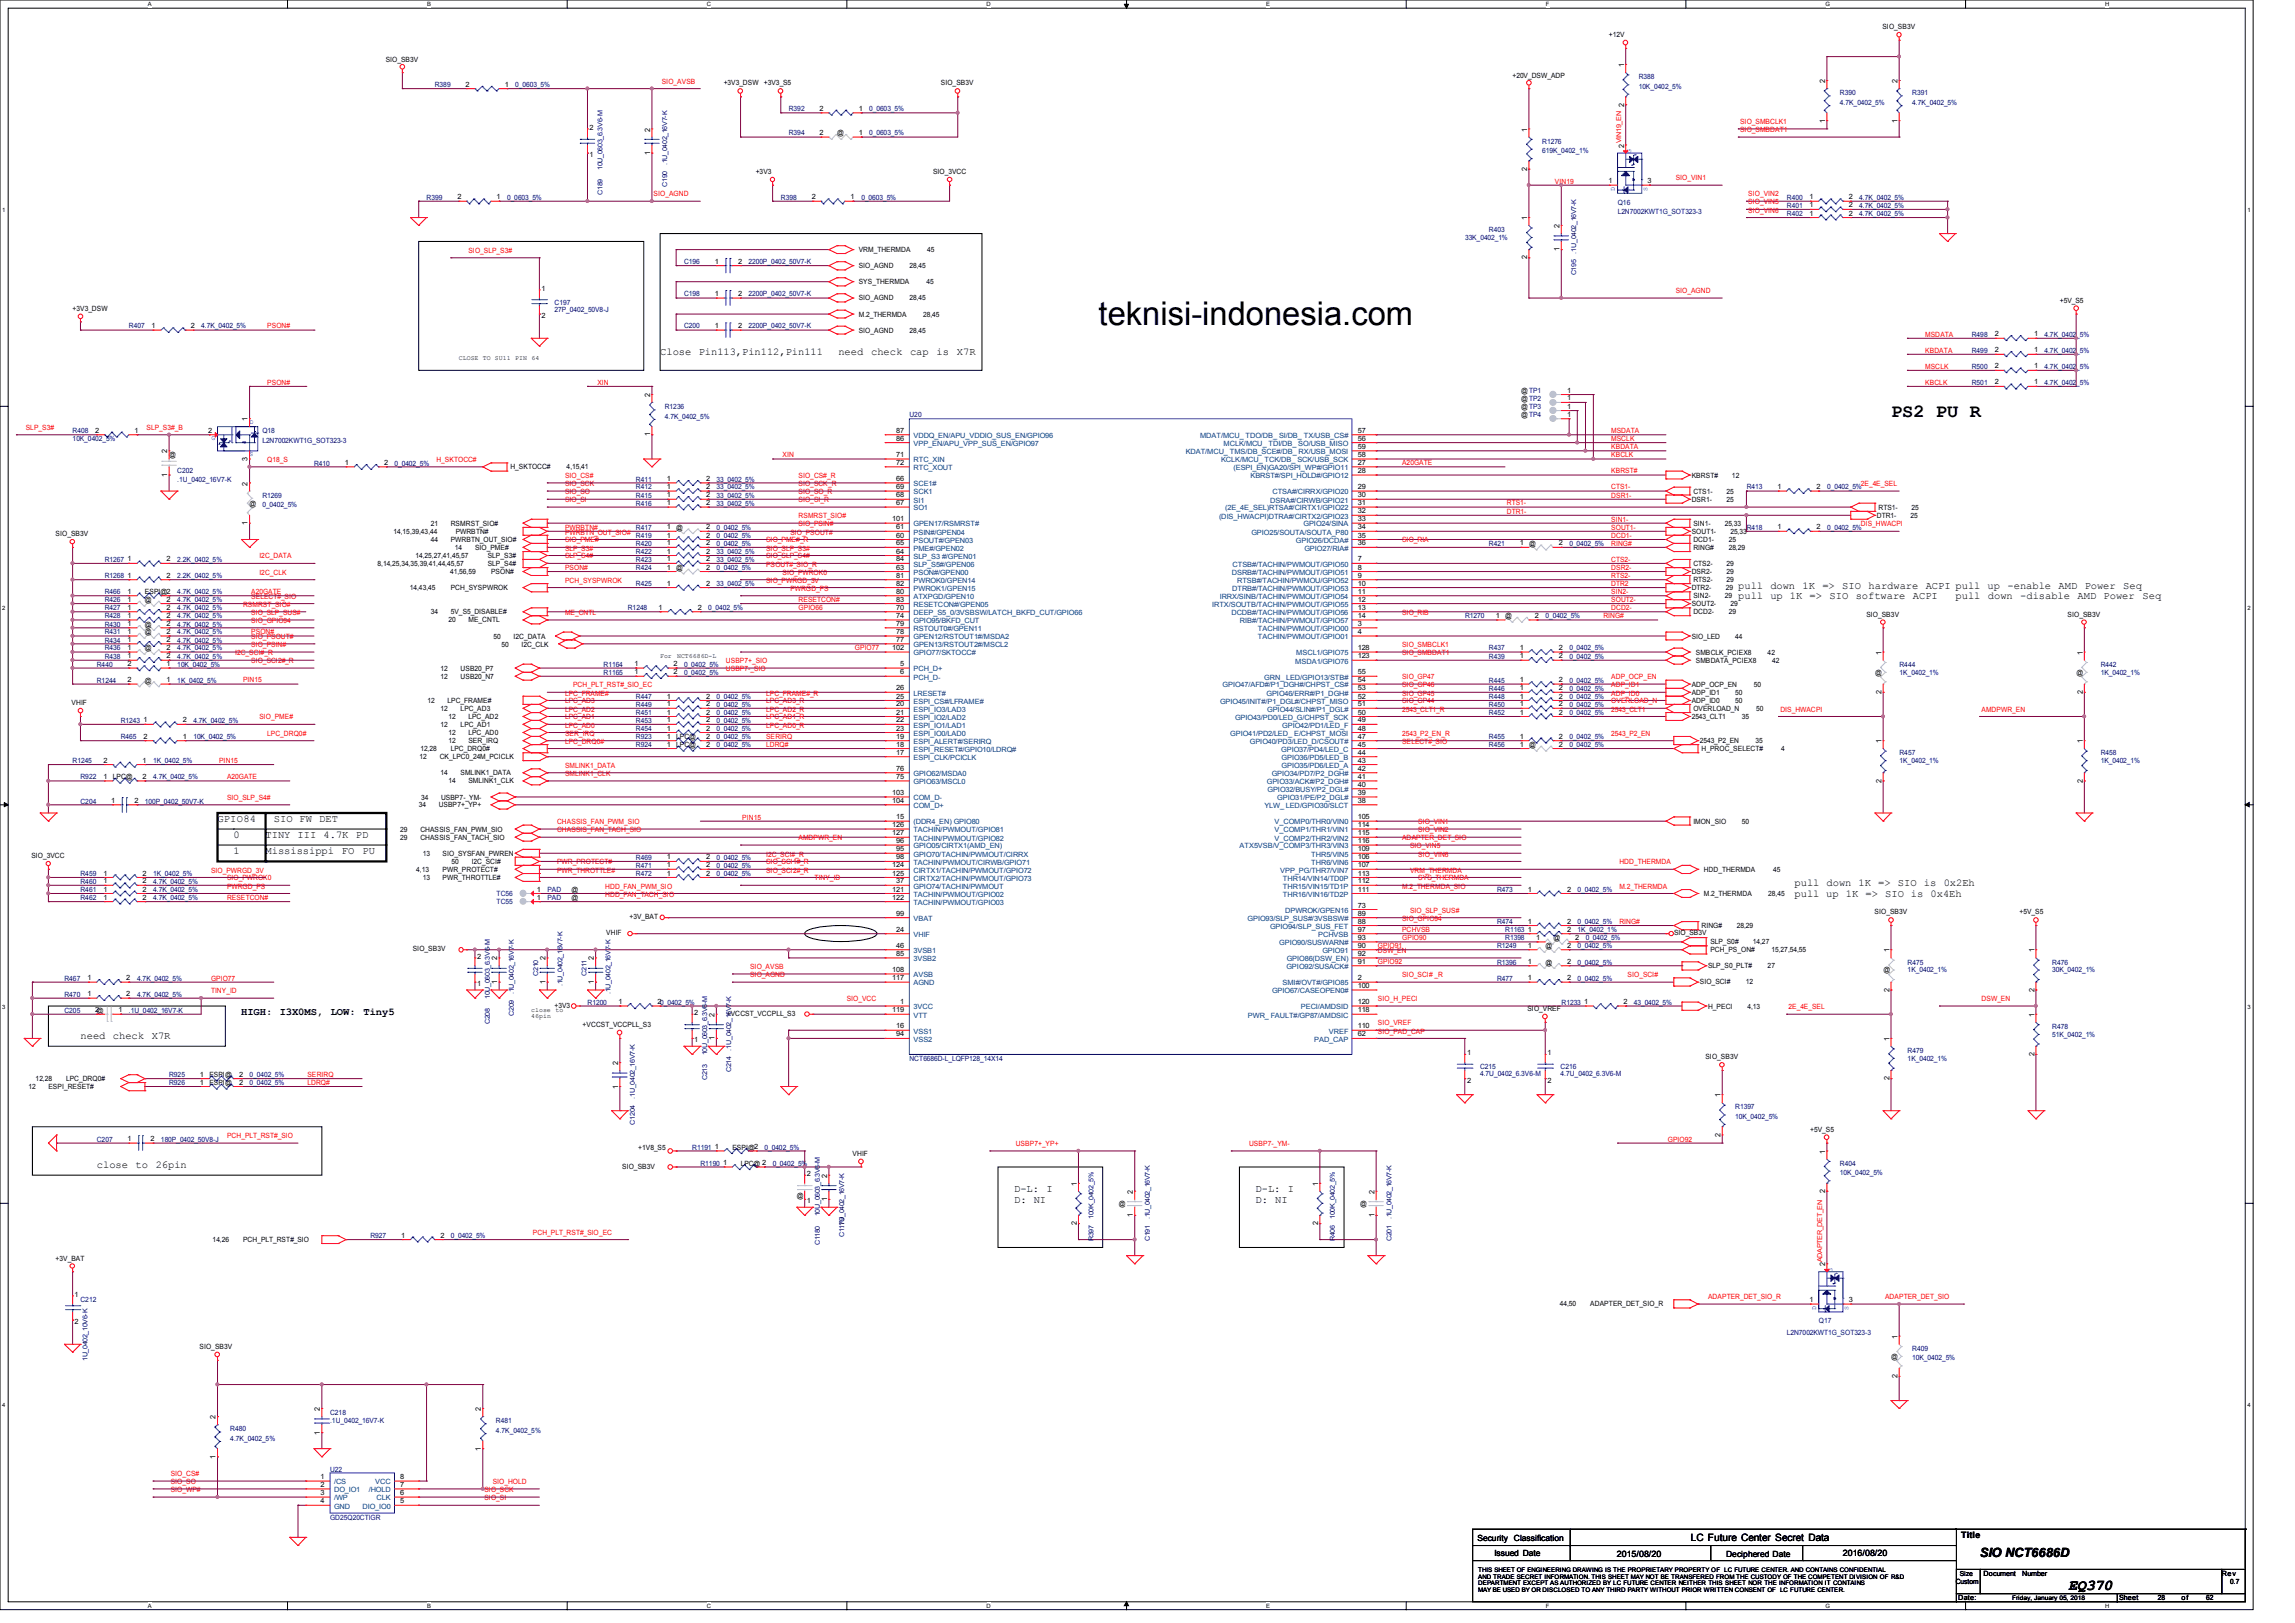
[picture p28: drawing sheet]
<svg xmlns="http://www.w3.org/2000/svg" width="297mm" height="210mm" viewBox="0 0 297 210" stroke-linecap="round" stroke-linejoin="round" font-family="sans-serif">
<defs><g id="words">
<text font-size="4.2" x="142.2" y="42">teknisi-indonesia.com</text>
<text font-size="2.4" x="244.7" y="54">PS2 PU R</text>
<text font-size="1.9" x="267.7" y="205.8">EQ370</text>
<text font-size="1.7" x="256.2" y="201.5">SIO NCT6686D</text>
<g font-size="1.4">
<text x="85.4" y="45.9">Close</text>
<text x="90.4" y="45.9">Pin113,Pin112,Pin111</text>
<text x="108.5" y="45.9">need</text>
<text x="112.7" y="45.9">check</text>
<text x="117.8" y="45.9">cap</text>
<text x="121.2" y="45.9">is</text>
<text x="123.8" y="45.9">X7R</text>
<text x="225" y="76.2">pull down 1K</text>
<text x="225" y="77.5">pull up 1K =&gt;</text>
<text x="235.8" y="76.2">=&gt;</text>
<text x="236.8" y="77.5">SIO</text>
<text x="238.4" y="76.2">SIO</text>
<text x="240.2" y="77.5">software</text>
<text x="241.8" y="76.2">hardware</text>
<text x="247.6" y="77.5">ACPI</text>
<text x="249.2" y="76.2">ACPI pull up</text>
<text x="253.1" y="77.5">pull</text>
<text x="257.3" y="77.5">down</text>
<text x="259.8" y="76.2">-enable</text>
<text x="261.4" y="77.5">-disable</text>
<text x="266.4" y="76.2">AMD Power</text>
<text x="268.9" y="77.5">AMD Power</text>
<text x="274.8" y="76.2">Seq</text>
<text x="277.3" y="77.5">Seq</text>
<text x="28.2" y="106.3">GPIO84</text>
<text x="35.4" y="106.3">SIO FW DET</text>
<text x="30.2" y="108.4">0</text>
<text x="30.2" y="110.5">1</text>
<text x="34.4" y="108.4">TINY III 4.7K</text>
<text x="34.4" y="110.5">Mississippi</text>
<text x="44.2" y="110.5">FO</text>
<text x="46.1" y="108.4">PD</text>
<text x="46.9" y="110.5">PU</text>
<text x="232.2" y="114.7">pull down 1K =&gt; SIO is</text>
<text x="232.2" y="116">pull up 1K =&gt; SIO is 0x4Eh</text>
<text x="251.5" y="114.7">0x2Eh</text>
<text x="31.2" y="131.3">HIGH:</text>
<text x="36.2" y="131.3">I3X0MS,</text>
<text x="42.8" y="131.3">LOW:</text>
<text x="47" y="131.3">Tiny5</text>
<text x="10.4" y="134.5">need</text>
<text x="14.6" y="134.5">check</text>
<text x="19.6" y="134.5">X7R</text>
<text x="12.5" y="151.1">close</text>
<text x="17.5" y="151.1">to</text>
<text x="20.1" y="151.1">26pin</text>
<text x="131.2" y="154.3">D-L:</text>
<text x="131.2" y="155.6">D: NI</text>
<text x="135.4" y="154.3">I</text>
<text x="162.5" y="154.3">D-L:</text>
<text x="162.5" y="155.6">D: NI</text>
<text x="166.7" y="154.3">I</text>
</g>
<text font-size="1.3" x="218.8" y="199.4">LC Future Center Secret Data</text>
<g font-size="1.1">
<text x="191.2" y="199.3">Security Classification</text>
<text x="193.4" y="201.3">Issued Date</text>
<text x="209.2" y="201.5">2015/08/20</text>
<text x="223.4" y="201.4">Deciphered Date</text>
<text x="238.5" y="201.4">2016/08/20</text>
<text x="253.8" y="199.1">Title</text>
</g>
<g font-size="1">
<text x="210.2" y="8.7" transform="rotate(-90 210.2 8.7)">1</text>
<text x="236.2" y="10.8" transform="rotate(-90 236.2 10.8)">2</text>
<text x="245.6" y="10.8" transform="rotate(-90 245.6 10.8)">2</text>
<text x="84.1" y="17" transform="rotate(-90 84.1 17)">2</text>
<text x="197.6" y="17" transform="rotate(-90 197.6 17)">1</text>
<text x="210.2" y="13.8" transform="rotate(-90 210.2 13.8)">2</text>
<text x="236.2" y="15.9" transform="rotate(-90 236.2 15.9)">1</text>
<text x="245.6" y="15.9" transform="rotate(-90 245.6 15.9)">1</text>
<text x="84.1" y="20" transform="rotate(-90 84.1 20)">1</text>
<text x="197.6" y="22.1" transform="rotate(-90 197.6 22.1)">2</text>
<text x="210.2" y="19.1" transform="rotate(-90 210.2 19.1)">2</text>
<text x="197.6" y="28.4" transform="rotate(-90 197.6 28.4)">1</text>
<text x="201.8" y="29.5" transform="rotate(-90 201.8 29.5)">2</text>
<text x="197.6" y="33.6" transform="rotate(-90 197.6 33.6)">2</text>
<text x="201.8" y="32.5" transform="rotate(-90 201.8 32.5)">1</text>
<text x="84.1" y="51.4" transform="rotate(-90 84.1 51.4)">2</text>
<text x="21.6" y="58.7" transform="rotate(-90 21.6 58.7)">2</text>
<text x="32.1" y="59.6" transform="rotate(-90 32.1 59.6)">3</text>
<text x="32.1" y="54.5" transform="rotate(-90 32.1 54.5)">1</text>
<text x="84.1" y="56.5" transform="rotate(-90 84.1 56.5)">1</text>
<text x="21.6" y="61.7" transform="rotate(-90 21.6 61.7)">1</text>
<text x="32.1" y="62.8" transform="rotate(-90 32.1 62.8)">2</text>
<text x="32.1" y="67.9" transform="rotate(-90 32.1 67.9)">1</text>
<text x="243.5" y="89.8" transform="rotate(-90 243.5 89.8)">2</text>
<text x="243.5" y="84.7" transform="rotate(-90 243.5 84.7)">1</text>
<text x="269.5" y="89.8" transform="rotate(-90 269.5 89.8)">2</text>
<text x="269.5" y="84.7" transform="rotate(-90 269.5 84.7)">1</text>
<text x="243.5" y="101.3" transform="rotate(-90 243.5 101.3)">2</text>
<text x="243.5" y="96.1" transform="rotate(-90 243.5 96.1)">1</text>
<text x="269.5" y="101.3" transform="rotate(-90 269.5 101.3)">2</text>
<text x="269.5" y="96.1" transform="rotate(-90 269.5 96.1)">1</text>
<text x="64.4" y="124.2" transform="rotate(-90 64.4 124.2)">2</text>
<text x="70.6" y="124.2" transform="rotate(-90 70.6 124.2)">2</text>
<text x="76.8" y="124.2" transform="rotate(-90 76.8 124.2)">2</text>
<text x="244.5" y="123.2" transform="rotate(-90 244.5 123.2)">1</text>
<text x="263.3" y="123.2" transform="rotate(-90 263.3 123.2)">1</text>
<text x="64.4" y="127.3" transform="rotate(-90 64.4 127.3)">1</text>
<text x="70.6" y="127.3" transform="rotate(-90 70.6 127.3)">1</text>
<text x="76.8" y="127.3" transform="rotate(-90 76.8 127.3)">1</text>
<text x="92.5" y="131.6" transform="rotate(-90 92.5 131.6)">2</text>
<text x="244.5" y="128.4" transform="rotate(-90 244.5 128.4)">2</text>
<text x="263.3" y="131.6" transform="rotate(-90 263.3 131.6)">1</text>
<text x="263.3" y="128.4" transform="rotate(-90 263.3 128.4)">2</text>
<text x="80" y="137.8" transform="rotate(-90 80 137.8)">2</text>
<text x="92.5" y="134.6" transform="rotate(-90 92.5 134.6)">1</text>
<text x="244.5" y="134.7" transform="rotate(-90 244.5 134.7)">1</text>
<text x="263.3" y="136.7" transform="rotate(-90 263.3 136.7)">2</text>
<text x="80" y="140.8" transform="rotate(-90 80 140.8)">1</text>
<text x="222.7" y="142" transform="rotate(-90 222.7 142)">1</text>
<text x="244.5" y="139.8" transform="rotate(-90 244.5 139.8)">2</text>
<text x="222.7" y="147.1" transform="rotate(-90 222.7 147.1)">2</text>
<text x="236.2" y="149.3" transform="rotate(-90 236.2 149.3)">1</text>
<text x="107" y="155.4" transform="rotate(-90 107 155.4)">1</text>
<text x="107" y="152.4" transform="rotate(-90 107 152.4)">2</text>
<text x="139.3" y="153.4" transform="rotate(-90 139.3 153.4)">1</text>
<text x="146.6" y="154.5" transform="rotate(-90 146.6 154.5)">2</text>
<text x="170.6" y="153.4" transform="rotate(-90 170.6 153.4)">1</text>
<text x="177.9" y="154.5" transform="rotate(-90 177.9 154.5)">2</text>
<text x="236.2" y="154.4" transform="rotate(-90 236.2 154.4)">2</text>
<text x="139.3" y="158.5" transform="rotate(-90 139.3 158.5)">2</text>
<text x="146.6" y="157.5" transform="rotate(-90 146.6 157.5)">1</text>
<text x="170.6" y="158.5" transform="rotate(-90 170.6 158.5)">2</text>
<text x="177.9" y="157.5" transform="rotate(-90 177.9 157.5)">1</text>
<text x="236.2" y="163.8" transform="rotate(-90 236.2 163.8)">2</text>
<text x="245.6" y="173.2" transform="rotate(-90 245.6 173.2)">1</text>
<text x="245.6" y="178.3" transform="rotate(-90 245.6 178.3)">2</text>
<text x="27.9" y="183.6" transform="rotate(-90 27.9 183.6)">2</text>
<text x="41.4" y="185.6" transform="rotate(-90 41.4 185.6)">1</text>
<text x="41.4" y="182.6" transform="rotate(-90 41.4 182.6)">2</text>
<text x="62.2" y="182.6" transform="rotate(-90 62.2 182.6)">2</text>
<text x="27.9" y="188.7" transform="rotate(-90 27.9 188.7)">1</text>
<text x="62.2" y="187.7" transform="rotate(-90 62.2 187.7)">1</text>
</g>
<g font-size=".9">
<text x="208.2" y="4.8">+12V</text>
<text x="243.6" y="3.8">SIO_SB3V</text>
<text x="49.9" y="8">SIO_SB3V</text>
<text x="60.2" y="11.2">2</text>
<text x="65.3" y="11.2">1</text>
<text x="93.7" y="11">+3V3_DSW</text>
<text x="98.9" y="11">+3V3_S5</text>
<text x="121.8" y="11">SIO_SB3V</text>
<text x="195.7" y="10">+20V_DSW_ADP</text>
<text x="76.3" y="16.8">2</text>
<text x="106.1" y="17.5">2</text>
<text x="106.1" y="14.4">2</text>
<text x="108.3" y="17.5">@</text>
<text x="111.1" y="17.5">1</text>
<text x="111.1" y="14.4">1</text>
<text x="76.3" y="20.3">1</text>
<text x="97.8" y="22.5">+3V3</text>
<text x="120.7" y="22.5">SIO_3VCC</text>
<text x="208.1" y="23.7">1</text>
<text x="213.2" y="23.7">3</text>
<text x="59.2" y="25.8">2</text>
<text x="64.3" y="25.8">1</text>
<text x="105" y="25.8">2</text>
<text x="110.1" y="25.8">1</text>
<text x="234.2" y="26.8">1</text>
<text x="234.2" y="27.9">1</text>
<text x="234.2" y="25.8">1</text>
<text x="239.3" y="26.8">2</text>
<text x="239.3" y="27.9">2</text>
<text x="239.3" y="25.8">2</text>
<text x="92.5" y="34.1">1</text>
<text x="95.5" y="34.1">2</text>
<text x="111.1" y="32.6">VRM_THERMDA</text>
<text x="111.1" y="34.7">SIO_AGND</text>
<text x="117.7" y="34.7">28,45</text>
<text x="120" y="32.6">45</text>
<text x="9.4" y="40.2">+3V3_DSW</text>
<text x="70.1" y="37.6">1</text>
<text x="70.1" y="41.1">2</text>
<text x="92.5" y="38.3">1</text>
<text x="95.5" y="38.3">2</text>
<text x="111.1" y="36.8">SYS_THERMDA</text>
<text x="111.1" y="38.9">SIO_AGND</text>
<text x="111.1" y="41">M.2_THERMDA</text>
<text x="117.7" y="38.9">28,45</text>
<text x="119.5" y="41">28,45</text>
<text x="119.9" y="36.8">45</text>
<text x="266.6" y="39.2">+5V_S5</text>
<text x="19.6" y="42.5">1</text>
<text x="24.7" y="42.5">2</text>
<text x="92.5" y="42.5">1</text>
<text x="95.5" y="42.5">2</text>
<text x="111.1" y="43.1">SIO_AGND</text>
<text x="117.7" y="43.1">28,45</text>
<text x="258.1" y="45.6">2</text>
<text x="258.1" y="43.5">2</text>
<text x="258.1" y="47.7">2</text>
<text x="263.2" y="45.6">1</text>
<text x="263.2" y="43.5">1</text>
<text x="263.2" y="47.7">1</text>
<text x="196.9" y="50.8">@TP1</text>
<text x="196.9" y="51.9">@TP2</text>
<text x="196.9" y="52.9">@TP3</text>
<text x="196.9" y="54">@TP4</text>
<text x="202.8" y="50.8">1</text>
<text x="202.8" y="51.8">1</text>
<text x="202.8" y="52.9">1</text>
<text x="202.8" y="53.9">1</text>
<text x="258.1" y="49.7">2</text>
<text x="263.2" y="49.7">1</text>
<text x="12.3" y="56">2</text>
<text x="17.4" y="56">1</text>
<text x="21.9" y="59.2">@</text>
<text x="26.9" y="56">2</text>
<text x="116" y="56">87</text>
<text x="116" y="57">86</text>
<text x="116" y="59.1">71</text>
<text x="175.7" y="59.1">58</text>
<text x="175.7" y="56">57</text>
<text x="175.7" y="57">56</text>
<text x="175.7" y="58.1">59</text>
<text x="32.3" y="65.4">@</text>
<text x="44.6" y="60.2">1</text>
<text x="49.7" y="60.2">2</text>
<text x="66" y="60.7">H_SKTOCC#</text>
<text x="73.3" y="60.7">4,15,41</text>
<text x="86.3" y="62.2">1</text>
<text x="86.3" y="63.3">1</text>
<text x="86.3" y="65.4">1</text>
<text x="86.3" y="64.3">1</text>
<text x="91.4" y="62.2">2</text>
<text x="91.4" y="63.3">2</text>
<text x="91.4" y="65.4">2</text>
<text x="91.4" y="64.3">2</text>
<text x="116" y="65.4">67</text>
<text x="116" y="60.2">72</text>
<text x="116" y="62.2">66</text>
<text x="116" y="63.3">69</text>
<text x="116" y="64.3">68</text>
<text x="175.7" y="65.4">31</text>
<text x="175.7" y="60.2">27</text>
<text x="175.7" y="61.2">28</text>
<text x="175.7" y="63.3">29</text>
<text x="175.7" y="64.3">30</text>
<text x="218.9" y="61.8">KBRST#</text>
<text x="218.9" y="64.9">DSR1-</text>
<text x="219.1" y="63.9">CTS1-</text>
<text x="223.4" y="63.9">25</text>
<text x="223.4" y="64.9">25</text>
<text x="224.1" y="61.8">12</text>
<text x="230" y="63.3">1</text>
<text x="235.1" y="63.3">2</text>
<text x="243.1" y="66">RTS1-</text>
<text x="247.4" y="66">25</text>
<text x="7.2" y="69.4">SIO_SB3V</text>
<text x="50.9" y="69.1">14,15,39,43,44</text>
<text x="55.8" y="70.1">44</text>
<text x="55.8" y="68">21</text>
<text x="58.3" y="68">RSMRST_SIO#</text>
<text x="58.3" y="70.1">PWRBTN_OUT_SIO#</text>
<text x="58.9" y="71.2">14</text>
<text x="59" y="69.1">PWRBTN#</text>
<text x="61.5" y="71.2">SIO_PME#</text>
<text x="86.3" y="69.6">1</text>
<text x="86.3" y="71.6">1</text>
<text x="86.3" y="68.5">1</text>
<text x="86.3" y="70.6">1</text>
<text x="87.5" y="68.5">@</text>
<text x="91.4" y="69.6">2</text>
<text x="91.4" y="71.6">2</text>
<text x="91.4" y="68.5">2</text>
<text x="91.4" y="70.6">2</text>
<text x="115.5" y="67.4">101</text>
<text x="116" y="68.5">61</text>
<text x="116" y="69.6">60</text>
<text x="116" y="70.6">65</text>
<text x="116" y="71.6">64</text>
<text x="175.7" y="66.4">32</text>
<text x="175.7" y="68.5">34</text>
<text x="175.7" y="70.6">36</text>
<text x="175.7" y="67.4">33</text>
<text x="175.7" y="69.6">35</text>
<text x="196.7" y="70.6">1</text>
<text x="197.9" y="70.7">@</text>
<text x="201.7" y="70.6">2</text>
<text x="218.9" y="69.1">SOUT1-</text>
<text x="219.1" y="68">SIN1-</text>
<text x="219.1" y="70.1">DCD1-</text>
<text x="219.1" y="71.2">RING#</text>
<text x="223.2" y="68">25,33</text>
<text x="223.7" y="70.1">25</text>
<text x="223.7" y="71.2">28,29</text>
<text x="223.9" y="69.1">25,33</text>
<text x="230" y="68.5">1</text>
<text x="235.1" y="68.5">2</text>
<text x="242.9" y="67">DTR1-</text>
<text x="247.3" y="67">25</text>
<text x="16.5" y="76.8">1</text>
<text x="16.5" y="74.8">1</text>
<text x="16.5" y="77.9">1</text>
<text x="16.5" y="72.6">1</text>
<text x="18.8" y="76.9">ESPI@2</text>
<text x="18.8" y="77.9">@</text>
<text x="21.6" y="74.8">2</text>
<text x="21.6" y="77.9">2</text>
<text x="21.6" y="72.6">2</text>
<text x="48.9" y="73.2">8,14,25,34,35,39,41,44,45,57</text>
<text x="53" y="76.4">14,43,45</text>
<text x="53.8" y="72.2">14,25,27,41,45,57</text>
<text x="58.3" y="74.3">41,56,59</text>
<text x="58.3" y="76.4">PCH_SYSPWROK</text>
<text x="63.1" y="72.2">SLP_S3#</text>
<text x="63.1" y="73.2">SLP_S4#</text>
<text x="63.5" y="74.3">PSON#</text>
<text x="86.3" y="72.6">1</text>
<text x="86.3" y="75.8">1</text>
<text x="86.3" y="73.7">1</text>
<text x="87.5" y="73.7">@</text>
<text x="91.4" y="72.6">2</text>
<text x="91.4" y="75.8">2</text>
<text x="91.4" y="73.7">2</text>
<text x="116" y="72.6">84</text>
<text x="116" y="73.7">63</text>
<text x="116" y="74.8">81</text>
<text x="116" y="75.8">82</text>
<text x="116" y="77.9">83</text>
<text x="116" y="76.8">80</text>
<text x="175.7" y="73.7">8</text>
<text x="175.7" y="74.8">9</text>
<text x="175.7" y="75.8">10</text>
<text x="175.7" y="76.8">11</text>
<text x="175.7" y="77.9">12</text>
<text x="175.7" y="72.6">7</text>
<text x="218.9" y="74.3">DSR2-</text>
<text x="218.9" y="76.4">DTR2-</text>
<text x="219.1" y="73.2">CTS2-</text>
<text x="219.1" y="75.3">RTS2-</text>
<text x="219.1" y="77.4">SIN2-</text>
<text x="223.2" y="77.4">29</text>
<text x="223.3" y="76.4">29</text>
<text x="223.4" y="73.2">29</text>
<text x="223.4" y="75.3">29</text>
<text x="223.4" y="74.3">29</text>
<text x="16.5" y="82">1</text>
<text x="16.5" y="80">1</text>
<text x="16.5" y="81">1</text>
<text x="16.5" y="83.1">1</text>
<text x="16.5" y="78.9">1</text>
<text x="18.8" y="82.1">@</text>
<text x="18.8" y="81.1">@</text>
<text x="21.6" y="82">2</text>
<text x="21.6" y="80">2</text>
<text x="21.6" y="81">2</text>
<text x="21.6" y="83.1">2</text>
<text x="21.6" y="78.9">2</text>
<text x="55.8" y="79.5">34</text>
<text x="58" y="80.5">20</text>
<text x="58.3" y="79.5">5V_S5_DISABLE#</text>
<text x="60.6" y="80.5">ME_CNTL</text>
<text x="63.8" y="82.6">50</text>
<text x="64.9" y="83.7">50</text>
<text x="66.5" y="82.6">I2C_DATA</text>
<text x="67.5" y="83.7">I2C_CLK</text>
<text x="85.2" y="78.9">1</text>
<text x="90.3" y="78.9">2</text>
<text x="116" y="78.9">70</text>
<text x="116" y="80">74</text>
<text x="116" y="81">79</text>
<text x="116" y="82">78</text>
<text x="116" y="83.1">77</text>
<text x="175.7" y="80">14</text>
<text x="175.7" y="81">3</text>
<text x="175.7" y="82">4</text>
<text x="175.7" y="78.9">13</text>
<text x="193.6" y="80">1</text>
<text x="194.8" y="80">@</text>
<text x="198.6" y="80">2</text>
<text x="218.9" y="78.4">SOUT2-</text>
<text x="218.9" y="82.6">SIO_LED</text>
<text x="219.1" y="79.5">DCD2-</text>
<text x="223.7" y="79.5">29</text>
<text x="223.9" y="78.4">29</text>
<text x="224.6" y="82.6">44</text>
<text x="241.5" y="79.8">SIO_SB3V</text>
<text x="267.6" y="79.8">SIO_SB3V</text>
<text x="16.5" y="84.1">1</text>
<text x="16.5" y="88.3">2</text>
<text x="16.5" y="85.2">1</text>
<text x="16.5" y="86.2">2</text>
<text x="18.8" y="84.2">@</text>
<text x="18.8" y="88.3">@</text>
<text x="21.6" y="84.1">2</text>
<text x="21.6" y="88.3">1</text>
<text x="21.6" y="85.2">2</text>
<text x="21.6" y="86.2">1</text>
<text x="57" y="87.8">12</text>
<text x="57" y="86.8">12</text>
<text x="59.6" y="87.8">USB20_N7</text>
<text x="59.6" y="86.8">USB20_P7</text>
<text x="82.1" y="86.2">1</text>
<text x="82.1" y="87.2">1</text>
<text x="87.2" y="86.2">2</text>
<text x="87.2" y="87.2">2</text>
<text x="115.5" y="84.1">102</text>
<text x="116" y="89.3">26</text>
<text x="116.5" y="86.2">5</text>
<text x="116.5" y="87.2">6</text>
<text x="175.7" y="84.1">128</text>
<text x="175.7" y="85.2">123</text>
<text x="175.7" y="87.2">55</text>
<text x="175.7" y="88.3">54</text>
<text x="175.7" y="89.3">53</text>
<text x="196.7" y="84.1">1</text>
<text x="196.7" y="88.3">1</text>
<text x="196.7" y="85.2">1</text>
<text x="196.7" y="89.3">1</text>
<text x="201.7" y="84.1">2</text>
<text x="201.7" y="88.3">2</text>
<text x="201.7" y="85.2">2</text>
<text x="201.7" y="89.3">2</text>
<text x="218.9" y="88.9">ADP_OCP_EN</text>
<text x="218.9" y="89.9">ADP_ID1</text>
<text x="219.5" y="84.7">SMBCLK_PCIEX8</text>
<text x="219.5" y="85.7">SMBDATA_PCIEX8</text>
<text x="224.6" y="89.9">50</text>
<text x="227" y="88.9">50</text>
<text x="228.8" y="84.7">42</text>
<text x="229.3" y="85.7">42</text>
<text x="242.7" y="87.3">@</text>
<text x="268.7" y="87.3">@</text>
<text x="9.3" y="91.3">VHIF</text>
<text x="18.6" y="93.5">1</text>
<text x="18.6" y="95.6">2</text>
<text x="23.7" y="93.5">2</text>
<text x="23.7" y="95.6">1</text>
<text x="55.3" y="90.9">12</text>
<text x="57" y="92">12</text>
<text x="57" y="94.1">12</text>
<text x="57.9" y="90.9">LPC_FRAME#</text>
<text x="58" y="93">12</text>
<text x="58" y="95.1">12</text>
<text x="59.6" y="92">LPC_AD3</text>
<text x="59.6" y="94.1">LPC_AD1</text>
<text x="60.6" y="93">LPC_AD2</text>
<text x="60.6" y="95.1">LPC_AD0</text>
<text x="86.3" y="91.4">1</text>
<text x="86.3" y="95.6">1</text>
<text x="86.3" y="90.4">1</text>
<text x="86.3" y="92.5">1</text>
<text x="86.3" y="94.5">1</text>
<text x="86.3" y="93.5">1</text>
<text x="87.5" y="95.6">LPC@</text>
<text x="91.4" y="91.4">2</text>
<text x="91.4" y="95.6">2</text>
<text x="91.4" y="90.4">2</text>
<text x="91.4" y="92.5">2</text>
<text x="91.4" y="94.5">2</text>
<text x="91.4" y="93.5">2</text>
<text x="116" y="90.4">25</text>
<text x="116" y="91.4">20</text>
<text x="116" y="92.5">21</text>
<text x="116" y="93.5">22</text>
<text x="116" y="94.5">23</text>
<text x="116" y="95.6">19</text>
<text x="175.7" y="92.5">50</text>
<text x="175.7" y="94.5">48</text>
<text x="175.7" y="90.4">52</text>
<text x="175.7" y="91.4">51</text>
<text x="175.7" y="93.5">49</text>
<text x="175.7" y="95.6">47</text>
<text x="196.7" y="92.5">1</text>
<text x="196.7" y="95.6">1</text>
<text x="196.7" y="91.4">1</text>
<text x="196.7" y="90.4">1</text>
<text x="201.7" y="92.5">2</text>
<text x="201.7" y="95.6">2</text>
<text x="201.7" y="91.4">2</text>
<text x="201.7" y="90.4">2</text>
<text x="218.9" y="90.9">ADP_ID0</text>
<text x="218.9" y="93">2543_CLT1</text>
<text x="219.1" y="92">OVERLOAD_N</text>
<text x="224.6" y="90.9">50</text>
<text x="225.4" y="93">35</text>
<text x="227.3" y="92">50</text>
<text x="13.4" y="100.8">1</text>
<text x="13.4" y="98.7">2</text>
<text x="14.6" y="100.8">LPC@</text>
<text x="18.5" y="100.8">2</text>
<text x="18.5" y="98.7">1</text>
<text x="54.3" y="98.3">12</text>
<text x="54.4" y="97.2">12,28</text>
<text x="56.9" y="98.3">CK_LPC0_24M_PCICLK</text>
<text x="57" y="100.3">14</text>
<text x="58" y="96.1">12</text>
<text x="58" y="101.3">14</text>
<text x="58.3" y="97.2">LPC_DRQ0#</text>
<text x="59.6" y="100.3">SMLINK1_DATA</text>
<text x="60.6" y="96.1">SER_IRQ</text>
<text x="60.6" y="101.3">SMLINK1_CLK</text>
<text x="86.3" y="96.6">1</text>
<text x="87.5" y="96.7">LPC@</text>
<text x="91.4" y="96.6">2</text>
<text x="116" y="96.6">18</text>
<text x="116" y="97.7">17</text>
<text x="116" y="99.7">76</text>
<text x="116" y="100.8">75</text>
<text x="175.7" y="96.6">45</text>
<text x="175.7" y="99.7">42</text>
<text x="175.7" y="100.8">41</text>
<text x="175.7" y="97.7">44</text>
<text x="175.7" y="98.7">43</text>
<text x="175.7" y="101.8">40</text>
<text x="196.7" y="96.6">1</text>
<text x="197.9" y="96.7">@</text>
<text x="201.7" y="96.6">2</text>
<text x="220" y="96.1">2543_P2_EN</text>
<text x="220.2" y="97.2">H_PROC_SELECT#</text>
<text x="227.2" y="96.1">35</text>
<text x="230.5" y="97.2">4</text>
<text x="14.4" y="103.9">1</text>
<text x="17.4" y="103.9">2</text>
<text x="51.8" y="107.6">29</text>
<text x="54.2" y="104.5">34</text>
<text x="54.4" y="107.6">CHASSIS_FAN_PWM_SIO</text>
<text x="54.5" y="103.5">34</text>
<text x="56.8" y="104.5">USBP7+_YP+</text>
<text x="57.1" y="103.5">USBP7-_YM-</text>
<text x="115.5" y="102.9">103</text>
<text x="115.5" y="103.9">104</text>
<text x="115.5" y="107">126</text>
<text x="116" y="106">15</text>
<text x="175.7" y="102.9">39</text>
<text x="175.7" y="103.9">38</text>
<text x="175.7" y="106">105</text>
<text x="175.7" y="107">114</text>
<text x="219.1" y="106.6">IMON_SIO</text>
<text x="225.4" y="106.6">50</text>
<text x="4.1" y="111">SIO_3VCC</text>
<text x="13.4" y="113.3">1</text>
<text x="18.5" y="113.3">2</text>
<text x="51.8" y="108.7">29</text>
<text x="53.9" y="112.8">4,13</text>
<text x="54.4" y="108.7">CHASSIS_FAN_TACH_SIO</text>
<text x="54.7" y="113.9">13</text>
<text x="54.7" y="110.7">13</text>
<text x="57.3" y="113.9">PWR_THROTTLE#</text>
<text x="57.3" y="112.8">PWR_PROTECT#</text>
<text x="57.3" y="110.7">SIO_SYSFAN_PWREN</text>
<text x="58.4" y="111.8">50</text>
<text x="61.1" y="111.8">I2C_SCI#</text>
<text x="86.3" y="112.2">1</text>
<text x="86.3" y="113.3">1</text>
<text x="86.3" y="111.2">1</text>
<text x="91.4" y="112.2">2</text>
<text x="91.4" y="113.3">2</text>
<text x="91.4" y="111.2">2</text>
<text x="115.5" y="108.1">127</text>
<text x="115.5" y="112.2">124</text>
<text x="115.5" y="113.3">125</text>
<text x="116" y="109.1">96</text>
<text x="116" y="110.2">95</text>
<text x="116" y="111.2">98</text>
<text x="175.7" y="110.2">109</text>
<text x="175.7" y="111.2">106</text>
<text x="175.7" y="113.3">113</text>
<text x="175.7" y="108.1">115</text>
<text x="175.7" y="109.1">116</text>
<text x="175.7" y="112.2">107</text>
<text x="220.5" y="112.8">HDD_THERMDA</text>
<text x="229.5" y="112.8">45</text>
<text x="13.4" y="115.4">1</text>
<text x="13.4" y="114.3">1</text>
<text x="13.4" y="116.4">1</text>
<text x="18.5" y="115.4">2</text>
<text x="18.5" y="114.3">2</text>
<text x="18.5" y="116.4">2</text>
<text x="69.5" y="116.4">1</text>
<text x="69.5" y="115.4">1</text>
<text x="74" y="116.5">@</text>
<text x="74" y="115.4">@</text>
<text x="81.5" y="119">+3V_BAT</text>
<text x="115.5" y="115.4">121</text>
<text x="115.5" y="116.4">122</text>
<text x="116" y="114.3">37</text>
<text x="116" y="118.5">99</text>
<text x="175.7" y="114.3">112</text>
<text x="175.7" y="115.4">111</text>
<text x="175.7" y="118.5">89</text>
<text x="175.7" y="117.4">73</text>
<text x="175.7" y="119.5">88</text>
<text x="197.7" y="119.5">1</text>
<text x="197.7" y="115.4">1</text>
<text x="202.8" y="119.5">2</text>
<text x="202.8" y="115.4">2</text>
<text x="220.5" y="116">M.2_THERMDA</text>
<text x="228.8" y="116">28,45</text>
<text x="242.6" y="118.3">SIO_SB3V</text>
<text x="261.4" y="118.3">+5V_S5</text>
<text x="53.4" y="123.1">SIO_SB3V</text>
<text x="61.7" y="124">2</text>
<text x="78.5" y="121">VHIF</text>
<text x="115.5" y="125.8">108</text>
<text x="116" y="120.6">24</text>
<text x="116" y="122.6">46</text>
<text x="116" y="123.7">85</text>
<text x="175.7" y="120.6">97</text>
<text x="175.7" y="121.6">93</text>
<text x="175.7" y="122.6">90</text>
<text x="175.7" y="123.7">92</text>
<text x="175.7" y="124.7">91</text>
<text x="197.7" y="124.7">1</text>
<text x="197.7" y="122.6">1</text>
<text x="197.7" y="120.6">1</text>
<text x="198.8" y="121.6">1</text>
<text x="200" y="124.8">@</text>
<text x="200" y="122.7">@</text>
<text x="201" y="121.7">@</text>
<text x="202.8" y="124.7">2</text>
<text x="202.8" y="122.6">2</text>
<text x="202.8" y="120.6">2</text>
<text x="203.8" y="121.6">2</text>
<text x="216.6" y="121">SIO_SB3V</text>
<text x="220.2" y="120.1">RING#</text>
<text x="221" y="125.3">SLP_S0_PLT#</text>
<text x="221.3" y="123.2">PCH_PS_ON#</text>
<text x="221.3" y="122.1">SLP_S0#</text>
<text x="224.8" y="120.1">28,29</text>
<text x="226.8" y="122.1">14,27</text>
<text x="228.8" y="125.3">27</text>
<text x="229.3" y="123.2">15,27,54,55</text>
<text x="243.7" y="125.8">@</text>
<text x="11.3" y="128.9">1</text>
<text x="11.3" y="126.8">1</text>
<text x="12.3" y="131">2@</text>
<text x="15.3" y="131">1</text>
<text x="16.3" y="128.9">2</text>
<text x="16.3" y="126.8">2</text>
<text x="61.7" y="127.6">1</text>
<text x="71.8" y="130.4">+3V3</text>
<text x="80" y="129.9">1</text>
<text x="85.1" y="129.9">20_0402_5%</text>
<text x="89.8" y="131.4">2</text>
<text x="94.1" y="131.4">+VCCST_VCCPLL_S3</text>
<text x="115.5" y="126.8">117</text>
<text x="115.5" y="131">119</text>
<text x="116.5" y="129.9">1</text>
<text x="175.7" y="126.8">2</text>
<text x="175.7" y="127.8">100</text>
<text x="175.7" y="129.9">120</text>
<text x="175.7" y="131">118</text>
<text x="197.7" y="130.8">SIO_VREF</text>
<text x="197.7" y="126.8">1</text>
<text x="202.8" y="126.8">2</text>
<text x="205" y="129.9">1</text>
<text x="210.1" y="129.9">2</text>
<text x="220" y="127.4">SIO_SCI#</text>
<text x="221" y="130.5">H_PECI</text>
<text x="225.9" y="127.4">12</text>
<text x="226.1" y="130.5">4,13</text>
<text x="75.4" y="132.9">+VCCST_VCCPLL_S3</text>
<text x="89.8" y="134.9">1</text>
<text x="116" y="133.1">16</text>
<text x="116" y="134.1">94</text>
<text x="175.7" y="134.1">62</text>
<text x="175.7" y="133.1">110</text>
<text x="189.9" y="136.6">1</text>
<text x="200.3" y="136.6">1</text>
<text x="220.7" y="137.1">SIO_SB3V</text>
<text x="3.7" y="140.9">12</text>
<text x="4.6" y="139.9">12,28</text>
<text x="6.3" y="140.9">ESPI_RESET#</text>
<text x="8.6" y="139.9">LPC_DRQ0#</text>
<text x="25.9" y="139.3">1</text>
<text x="25.9" y="140.3">1</text>
<text x="27.1" y="139.4">ESPI@</text>
<text x="27.1" y="140.4">ESPI@</text>
<text x="31" y="139.3">2</text>
<text x="31" y="140.3">2</text>
<text x="189.9" y="140.1">2</text>
<text x="200.3" y="140.1">2</text>
<text x="16.5" y="147.7">1</text>
<text x="19.5" y="147.7">2</text>
<text x="82.6" y="148.8">+1V8_S5</text>
<text x="92.5" y="148.7">1</text>
<text x="94.8" y="148.8">ESPI@2</text>
<text x="110.3" y="149.6">VHIF</text>
<text x="234.3" y="146.4">+5V_S5</text>
<text x="80.5" y="151.3">SIO_SB3V</text>
<text x="93.6" y="150.7">1</text>
<text x="95.9" y="150.8">LPC@ 2</text>
<text x="103.1" y="155">@</text>
<text x="104.4" y="155.7">1</text>
<text x="104.4" y="152.2">2</text>
<text x="27.5" y="160.7">14,26</text>
<text x="31.5" y="160.7">PCH_PLT_RST#_SIO</text>
<text x="51.9" y="160.1">1</text>
<text x="57" y="160.1">2</text>
<text x="144.8" y="156">@</text>
<text x="176" y="156">@</text>
<text x="7.2" y="163.1">+3V_BAT</text>
<text x="9.7" y="167.8">1</text>
<text x="9.7" y="171.3">2</text>
<text x="201.9" y="169">44,50</text>
<text x="205.8" y="169">ADAPTER_DET_SIO_R</text>
<text x="234.2" y="168.5">1</text>
<text x="239.3" y="168.5">3</text>
<text x="25.8" y="174.6">SIO_SB3V</text>
<text x="244.8" y="175.8">@</text>
<text x="41.5" y="191.4">1</text>
<text x="51.8" y="191.4">8</text>
<text x="41.5" y="192.4">2</text>
<text x="41.5" y="193.5">3</text>
<text x="41.5" y="194.5">4</text>
<text x="51.8" y="193.5">6</text>
<text x="51.8" y="194.5">5</text>
<text x="51.8" y="192.4">7</text>
<text x="253.6" y="203.9">Size</text>
<text x="256.7" y="203.9">Document</text>
<text x="261.7" y="203.9">Number</text>
<text x="287.5" y="203.9">Rev</text>
<text x="253.1" y="205">Custom</text>
<text x="253.4" y="207.1">Date:</text>
<text x="274.2" y="207.1">Sheet</text>
<text x="279.3" y="207.1">28</text>
<text x="282.3" y="207.1">of</text>
<text x="285.5" y="207.1">62</text>
<text x="288.6" y="205">0.7</text>
</g>
<g font-size=".9" fill="#000080">
<text x="56.3" y="11.3">R389</text>
<text x="66.7" y="11.3">0_0603_5%</text>
<text x="212.1" y="10.2">R388</text>
<text x="212.1" y="11.5">10K_0402_5%</text>
<text x="102.1" y="17.5">R394</text>
<text x="102.1" y="14.4">R392</text>
<text x="112.5" y="17.5">0_0603_5%</text>
<text x="112.5" y="14.4">0_0603_5%</text>
<text x="238.1" y="12.3">R390</text>
<text x="238.1" y="13.6">4.7K_0402_5%</text>
<text x="247.5" y="12.3">R391</text>
<text x="247.5" y="13.6">4.7K_0402_5%</text>
<text x="78" y="22" transform="rotate(-90 78 22)">10U_0603_6.3V6-M</text>
<text x="86.3" y="21.4" transform="rotate(-90 86.3 21.4)">.1U_0402_16V7-K</text>
<text x="199.6" y="18.6">R1276</text>
<text x="199.6" y="19.8">619K_0402_1%</text>
<text x="55.2" y="25.9">R399</text>
<text x="65.6" y="25.9">0_0603_5%</text>
<text x="78" y="25.2" transform="rotate(-90 78 25.2)">C189</text>
<text x="86.3" y="24.2" transform="rotate(-90 86.3 24.2)">C190</text>
<text x="101.1" y="25.9">R398</text>
<text x="111.5" y="25.9">0_0603_5%</text>
<text x="209.4" y="26.5">Q16</text>
<text x="209.4" y="27.7">L2N7002KWT1G_SOT323-3</text>
<text x="231.3" y="26.9">R401</text>
<text x="231.3" y="27.9">R402</text>
<text x="231.3" y="25.9">R400</text>
<text x="240.6" y="26.9">4.7K_0402_5%</text>
<text x="240.6" y="27.9">4.7K_0402_5%</text>
<text x="240.6" y="25.9">4.7K_0402_5%</text>
<text x="88.5" y="34.2">C196</text>
<text x="96.9" y="34.2">2200P_0402_50V7-K</text>
<text x="189.6" y="31.1">33K_0402_1%</text>
<text x="192.7" y="30">R403</text>
<text x="204" y="32.8" transform="rotate(-90 204 32.8)">.1U_0402_16V7-K</text>
<text x="204" y="35.6" transform="rotate(-90 204 35.6)">C195</text>
<text x="71.8" y="39.4">C197</text>
<text x="71.8" y="40.3">27P_0402_50V8-J</text>
<text x="88.5" y="38.4">C198</text>
<text x="96.9" y="38.4">2200P_0402_50V7-K</text>
<text x="16.7" y="42.5">R407</text>
<text x="26" y="42.5">4.7K_0402_5%</text>
<text x="88.5" y="42.5">C200</text>
<text x="96.9" y="42.5">2200P_0402_50V7-K</text>
<text x="255.2" y="45.6">R499</text>
<text x="255.2" y="43.6">R498</text>
<text x="255.2" y="47.7">R500</text>
<text x="264.6" y="45.6">4.7K_0402_5%</text>
<text x="264.6" y="43.6">4.7K_0402_5%</text>
<text x="264.6" y="47.7">4.7K_0402_5%</text>
<text x="86" y="52.9">R1236</text>
<text x="117.7" y="54">U20</text>
<text x="255.2" y="49.8">R501</text>
<text x="264.6" y="49.8">4.7K_0402_5%</text>
<text x="9.4" y="56">R408</text>
<text x="9.4" y="57.1">10K_0402_5%</text>
<text x="34" y="56">Q18</text>
<text x="34" y="57.3">L2N7002KWT1G_SOT323-3</text>
<text x="86" y="54.2">4.7K_0402_5%</text>
<text x="22.9" y="61.3">C202</text>
<text x="22.9" y="62.3">.1U_0402_16V7-K</text>
<text x="34" y="64.4">R1269</text>
<text x="34" y="65.7">0_0402_5%</text>
<text x="40.6" y="60.2">R410</text>
<text x="51.1" y="60.2">0_0402_5%</text>
<text x="82.3" y="62.3">R411</text>
<text x="82.3" y="63.3">R412</text>
<text x="82.3" y="65.4">R416</text>
<text x="82.3" y="64.4">R415</text>
<text x="92.7" y="62.3">33_0402_5%</text>
<text x="92.7" y="63.3">33_0402_5%</text>
<text x="92.7" y="65.4">33_0402_5%</text>
<text x="92.7" y="64.4">33_0402_5%</text>
<text x="226" y="63.3">R413</text>
<text x="236.5" y="63.3">0_0402_5%</text>
<text x="82.3" y="69.6">R419</text>
<text x="82.3" y="71.7">R422</text>
<text x="82.3" y="68.5">R417</text>
<text x="82.3" y="70.7">R420</text>
<text x="92.7" y="69.6">0_0402_5%</text>
<text x="92.7" y="71.7">33_0402_5%</text>
<text x="92.7" y="68.5">0_0402_5%</text>
<text x="92.7" y="70.7">0_0402_5%</text>
<text x="192.7" y="70.7">R421</text>
<text x="203.1" y="70.7">0_0402_5%</text>
<text x="226" y="68.5">R418</text>
<text x="236.5" y="68.5">0_0402_5%</text>
<text x="13.5" y="76.9">R466</text>
<text x="13.5" y="74.8">R1268</text>
<text x="13.5" y="77.9">R426</text>
<text x="13.5" y="72.7">R1267</text>
<text x="22.9" y="76.9">4.7K_0402_5%</text>
<text x="22.9" y="74.8">2.2K_0402_5%</text>
<text x="22.9" y="77.9">4.7K_0402_5%</text>
<text x="22.9" y="72.7">2.2K_0402_5%</text>
<text x="82.3" y="72.7">R423</text>
<text x="82.3" y="75.9">R425</text>
<text x="82.3" y="73.7">R424</text>
<text x="92.7" y="72.7">33_0402_5%</text>
<text x="92.7" y="75.9">33_0402_5%</text>
<text x="92.7" y="73.7">0_0402_5%</text>
<text x="13.5" y="82.1">R431</text>
<text x="13.5" y="80">R428</text>
<text x="13.5" y="81.1">R430</text>
<text x="13.5" y="83.1">R434</text>
<text x="13.5" y="79">R427</text>
<text x="22.9" y="82.1">4.7K_0402_5%</text>
<text x="22.9" y="80">4.7K_0402_5%</text>
<text x="22.9" y="81.1">4.7K_0402_5%</text>
<text x="22.9" y="83.1">4.7K_0402_5%</text>
<text x="22.9" y="79">4.7K_0402_5%</text>
<text x="81.2" y="79">R1248</text>
<text x="91.7" y="79">0_0402_5%</text>
<text x="189.6" y="80">R1270</text>
<text x="200" y="80">0_0402_5%</text>
<text x="12.5" y="88.3">R1244</text>
<text x="12.5" y="86.3">R440</text>
<text x="13.5" y="84.2">R436</text>
<text x="13.5" y="85.2">R438</text>
<text x="22.9" y="84.2">4.7K_0402_5%</text>
<text x="22.9" y="85.2">4.7K_0402_5%</text>
<text x="22.9" y="88.3">1K_0402_5%</text>
<text x="22.9" y="86.3">10K_0402_5%</text>
<text x="78.1" y="86.3">R1164</text>
<text x="78.1" y="87.3">R1165</text>
<text x="88.5" y="86.3">0_0402_5%</text>
<text x="88.5" y="87.3">0_0402_5%</text>
<text x="192.7" y="84.2">R437</text>
<text x="192.7" y="88.3">R445</text>
<text x="192.7" y="85.2">R439</text>
<text x="192.7" y="89.4">R446</text>
<text x="203.1" y="84.2">0_0402_5%</text>
<text x="203.1" y="88.3">0_0402_5%</text>
<text x="203.1" y="85.2">0_0402_5%</text>
<text x="203.1" y="89.4">0_0402_5%</text>
<text x="245.8" y="86.3">R444</text>
<text x="245.8" y="87.3">1K_0402_1%</text>
<text x="271.9" y="86.3">R442</text>
<text x="271.9" y="87.3">1K_0402_1%</text>
<text x="15.6" y="93.6">R1243</text>
<text x="15.6" y="95.6">R465</text>
<text x="25" y="93.6">4.7K_0402_5%</text>
<text x="25" y="95.6">10K_0402_5%</text>
<text x="82.3" y="91.5">R449</text>
<text x="82.3" y="95.6">R923</text>
<text x="82.3" y="90.4">R447</text>
<text x="82.3" y="92.5">R451</text>
<text x="82.3" y="94.6">R454</text>
<text x="82.3" y="93.6">R453</text>
<text x="92.7" y="91.5">0_0402_5%</text>
<text x="92.7" y="95.6">0_0402_5%</text>
<text x="92.7" y="90.4">0_0402_5%</text>
<text x="92.7" y="92.5">0_0402_5%</text>
<text x="92.7" y="94.6">0_0402_5%</text>
<text x="92.7" y="93.6">0_0402_5%</text>
<text x="192.7" y="92.5">R452</text>
<text x="192.7" y="95.6">R455</text>
<text x="192.7" y="91.5">R450</text>
<text x="192.7" y="90.4">R448</text>
<text x="203.1" y="92.5">0_0402_5%</text>
<text x="203.1" y="95.6">0_0402_5%</text>
<text x="203.1" y="91.5">0_0402_5%</text>
<text x="203.1" y="90.4">0_0402_5%</text>
<text x="9.4" y="98.8">R1245</text>
<text x="10.4" y="100.8">R922</text>
<text x="19.8" y="98.8">1K_0402_5%</text>
<text x="19.8" y="100.8">4.7K_0402_5%</text>
<text x="82.3" y="96.7">R924</text>
<text x="92.7" y="96.7">0_0402_5%</text>
<text x="192.7" y="96.7">R456</text>
<text x="203.1" y="96.7">0_0402_5%</text>
<text x="245.8" y="97.7">R457</text>
<text x="245.8" y="98.8">1K_0402_1%</text>
<text x="271.9" y="97.7">R458</text>
<text x="271.9" y="98.8">1K_0402_1%</text>
<text x="10.4" y="104">C204</text>
<text x="18.8" y="104">100P_0402_50V7-K</text>
<text x="10.4" y="113.3">R459</text>
<text x="19.8" y="113.3">1K_0402_5%</text>
<text x="82.3" y="112.3">R471</text>
<text x="82.3" y="113.3">R472</text>
<text x="82.3" y="111.3">R469</text>
<text x="92.7" y="112.3">0_0402_5%</text>
<text x="92.7" y="113.3">0_0402_5%</text>
<text x="92.7" y="111.3">0_0402_5%</text>
<text x="10.4" y="115.4">R461</text>
<text x="10.4" y="114.4">R460</text>
<text x="10.4" y="116.5">R462</text>
<text x="19.8" y="115.4">4.7K_0402_5%</text>
<text x="19.8" y="114.4">4.7K_0402_5%</text>
<text x="19.8" y="116.5">4.7K_0402_5%</text>
<text x="64.3" y="117">TC55</text>
<text x="64.3" y="116">TC56</text>
<text x="70.8" y="116.5">PAD</text>
<text x="70.8" y="115.4">PAD</text>
<text x="193.7" y="119.6">R474</text>
<text x="193.7" y="115.4">R473</text>
<text x="204.2" y="119.6">0_0402_5%</text>
<text x="204.2" y="115.4">0_0402_5%</text>
<text x="193.7" y="124.8">R1396</text>
<text x="193.7" y="122.7">R1249</text>
<text x="194.8" y="121.7">R1398</text>
<text x="194.8" y="120.6">R1163</text>
<text x="204.2" y="120.6">1K_0402_1%</text>
<text x="204.2" y="124.8">0_0402_5%</text>
<text x="204.2" y="122.7">0_0402_5%</text>
<text x="205.2" y="121.7">0_0402_5%</text>
<text x="246.9" y="124.8">R475</text>
<text x="246.9" y="125.8">1K_0402_1%</text>
<text x="265.6" y="124.8">R476</text>
<text x="265.6" y="125.8">30K_0402_1%</text>
<text x="8.3" y="131">C205</text>
<text x="8.3" y="128.9">R470</text>
<text x="8.3" y="126.9">R467</text>
<text x="16.7" y="131">.1U_0402_16V7-K</text>
<text x="17.7" y="128.9">4.7K_0402_5%</text>
<text x="17.7" y="126.9">4.7K_0402_5%</text>
<text x="63.4" y="129.2" transform="rotate(-90 63.4 129.2)">10U_0603_6.3V6-M</text>
<text x="66.5" y="131.4" transform="rotate(-90 66.5 131.4)">C209</text>
<text x="66.5" y="128.7" transform="rotate(-90 66.5 128.7)">.1U_0402_16V7-K</text>
<text x="69.6" y="126.2" transform="rotate(-90 69.6 126.2)">C210</text>
<text x="72.8" y="127.6" transform="rotate(-90 72.8 127.6)">.1U_0402_16V7-K</text>
<text x="75.9" y="126.2" transform="rotate(-90 75.9 126.2)">C211</text>
<text x="76" y="130">R1200</text>
<text x="79" y="128.7" transform="rotate(-90 79 128.7)">.1U_0402_16V7-K</text>
<text x="193.7" y="126.9">R477</text>
<text x="202.1" y="130">R1233</text>
<text x="204.2" y="126.9">0_0402_5%</text>
<text x="211.4" y="130">43_0402_5%</text>
<text x="63.4" y="132.5" transform="rotate(-90 63.4 132.5)">C208</text>
<text x="91.5" y="136.5" transform="rotate(-90 91.5 136.5)">10U_0603_6.3V6-M</text>
<text x="94.6" y="135.9" transform="rotate(-90 94.6 135.9)">.1U_0402_16V7-K</text>
<text x="117.7" y="137.3">NCT6686D-L_LQFP128_14X14</text>
<text x="246.9" y="136.2">R479</text>
<text x="246.9" y="137.3">1K_0402_1%</text>
<text x="265.6" y="133.1">R478</text>
<text x="265.6" y="134.2">51K_0402_1%</text>
<text x="21.9" y="139.4">R925</text>
<text x="21.9" y="140.4">R926</text>
<text x="32.3" y="139.4">0_0402_5%</text>
<text x="32.3" y="140.4">0_0402_5%</text>
<text x="82.1" y="142.2" transform="rotate(-90 82.1 142.2)">.1U_0402_16V7-K</text>
<text x="91.5" y="139.8" transform="rotate(-90 91.5 139.8)">C213</text>
<text x="94.6" y="138.7" transform="rotate(-90 94.6 138.7)">C214</text>
<text x="191.5" y="138.3">C215</text>
<text x="191.5" y="139.3">4.7U_0402_6.3V6-M</text>
<text x="202" y="138.3">C216</text>
<text x="202" y="139.3">4.7U_0402_6.3V6-M</text>
<text x="224.6" y="143.6">R1397</text>
<text x="12.5" y="147.7">C207</text>
<text x="20.8" y="147.7">180P_0402_50V8-J</text>
<text x="82.1" y="145.5" transform="rotate(-90 82.1 145.5)">C1204</text>
<text x="89.6" y="148.8">R1191</text>
<text x="98.9" y="148.8">0_0402_5%</text>
<text x="224.6" y="144.8">10K_0402_5%</text>
<text x="90.6" y="150.8">R1190</text>
<text x="100" y="150.8">0_0402_5%</text>
<text x="238.1" y="150.8">R404</text>
<text x="238.1" y="152.1">10K_0402_5%</text>
<text x="47.9" y="160.2">R927</text>
<text x="58.3" y="160.2">0_0402_5%</text>
<text x="106.1" y="161.1" transform="rotate(-90 106.1 161.1)">C1180</text>
<text x="106.1" y="157.4" transform="rotate(-90 106.1 157.4)">10U_0603_6.3V6-M</text>
<text x="109.2" y="160.1" transform="rotate(-90 109.2 160.1)">C1179</text>
<text x="109.2" y="158.8" transform="rotate(-90 109.2 158.8)">.1U_0402_16V7-K</text>
<text x="141.5" y="160.6" transform="rotate(-90 141.5 160.6)">R397</text>
<text x="141.5" y="157.7" transform="rotate(-90 141.5 157.7)">100K_0402_5%</text>
<text x="148.8" y="160.6" transform="rotate(-90 148.8 160.6)">C191</text>
<text x="148.8" y="157.8" transform="rotate(-90 148.8 157.8)">.1U_0402_16V7-K</text>
<text x="172.7" y="160.6" transform="rotate(-90 172.7 160.6)">R406</text>
<text x="172.7" y="157.7" transform="rotate(-90 172.7 157.7)">100K_0402_5%</text>
<text x="180.1" y="160.6" transform="rotate(-90 180.1 160.6)">C201</text>
<text x="180.1" y="157.8" transform="rotate(-90 180.1 157.8)">.1U_0402_16V7-K</text>
<text x="10.4" y="168.5">C212</text>
<text x="231.3" y="172.7">L2N7002KWT1G_SOT323-3</text>
<text x="235.4" y="171.2">Q17</text>
<text x="11.3" y="176.1" transform="rotate(-90 11.3 176.1)">1U_0402_10V6-K</text>
<text x="247.5" y="174.8">R409</text>
<text x="247.5" y="176">10K_0402_5%</text>
<text x="29.8" y="185.2">R480</text>
<text x="42.7" y="183.1">C218</text>
<text x="42.7" y="184.1">.1U_0402_16V7-K</text>
<text x="64.2" y="184.1">R481</text>
<text x="64.2" y="185.4">4.7K_0402_5%</text>
<text x="29.8" y="186.4">4.7K_0402_5%</text>
<text x="42.7" y="190.4">U22</text>
<text x="42.7" y="196.6">GD25Q20CTIGR</text>
</g>
<g font-size=".9" fill="#f00">
<text x="85.6" y="10.8">SIO_AVSB</text>
<text x="225.2" y="16">SIO_SMBCLK1</text>
<text x="225.2" y="17.1">SIO_SMBDAT1</text>
<text x="201.2" y="23.7">VIN19</text>
<text x="209.8" y="18.5" transform="rotate(-90 209.8 18.5)">VIN19_EN</text>
<text x="216.9" y="23.3">SIO_VIN1</text>
<text x="84.6" y="25.4">SIO_AGND</text>
<text x="226.3" y="25.4">SIO_VIN2</text>
<text x="226.3" y="26.5">SIO_VIN5</text>
<text x="226.3" y="27.5">SIO_VIN6</text>
<text x="60.6" y="32.7">SIO_SLP_S3#</text>
<text x="216.9" y="37.9">SIO_AGND</text>
<text x="34.6" y="42.5">PSON#</text>
<text x="249.2" y="43.6">MSDATA</text>
<text x="249.2" y="47.7">MSCLK</text>
<text x="249.2" y="45.6">KBDATA</text>
<text x="34.6" y="49.8">PSON#</text>
<text x="77.3" y="49.8">XIN</text>
<text x="249.2" y="49.8">KBCLK</text>
<text x="3.3" y="55.6">SLP_S3#</text>
<text x="19" y="55.6">SLP_S3#_B</text>
<text x="34.6" y="59.8">Q18_S</text>
<text x="56.5" y="59.8">H_SKTOCC#</text>
<text x="101.3" y="59.2">XIN</text>
<text x="208.5" y="56">MSDATA</text>
<text x="208.5" y="57.1">MSCLK</text>
<text x="208.5" y="58.1">KBDATA</text>
<text x="208.5" y="59.2">KBCLK</text>
<text x="73.1" y="65">SIO_SI</text>
<text x="73.1" y="64">SIO_SO</text>
<text x="73.1" y="62.9">SIO_SCK</text>
<text x="73.1" y="61.8">SIO_CS#</text>
<text x="103.3" y="65">SIO_SI_R</text>
<text x="103.3" y="64">SIO_SO_R</text>
<text x="103.3" y="62.9">SIO_SCK_R</text>
<text x="103.3" y="61.8">SIO_CS#_R</text>
<text x="181.5" y="60.2">A20GATE</text>
<text x="195" y="65.4">RTS1-</text>
<text x="208.5" y="61.3">KBRST#</text>
<text x="208.5" y="63.3">CTS1-</text>
<text x="208.5" y="64.4">DSR1-</text>
<text x="240.8" y="62.9">2E_4E_SEL</text>
<text x="73.1" y="68.5">PWRBTN#</text>
<text x="73.1" y="69.2">PWRBTN_OUT_SIO#</text>
<text x="73.1" y="70.2">SIO_PME#</text>
<text x="73.1" y="71.2">SLP_S3#</text>
<text x="99.2" y="70.2">SIO_PME#_R</text>
<text x="99.2" y="71.2">SIO_SLP_S3#</text>
<text x="102.3" y="69.2">SIO_PSOUT#</text>
<text x="103.3" y="67.1">RSMRST_SIO#</text>
<text x="103.3" y="68.1">SIO_PSIN#</text>
<text x="181.5" y="70.2">SIO_RIA</text>
<text x="195" y="66.5">DTR1-</text>
<text x="208.5" y="67.5">SIN1-</text>
<text x="208.5" y="68.5">SOUT1-</text>
<text x="208.5" y="69.6">DCD1-</text>
<text x="208.5" y="70.6">RING#</text>
<text x="240.8" y="68.1">DIS_HWACPI</text>
<text x="32.5" y="77.5">SELECT#_SIO</text>
<text x="32.5" y="76.9">A20GATE</text>
<text x="33.6" y="72.3">I2C_DATA</text>
<text x="33.6" y="74.4">I2C_CLK</text>
<text x="73.1" y="72.3">SLP_S4#</text>
<text x="73.1" y="73.7">PSON#</text>
<text x="73.1" y="75.4">PCH_SYSPWROK</text>
<text x="99.2" y="72.3">SIO_SLP_S4#</text>
<text x="99.2" y="73.3">PSOUT#_SIO_R</text>
<text x="99.2" y="75.4">SIO_PWRGD_3V</text>
<text x="101.3" y="74.4">SIO_PWROK0</text>
<text x="102.3" y="76.5">PWRGD_PS</text>
<text x="103.3" y="77.9">RESETCON#</text>
<text x="208.5" y="72.7">CTS2-</text>
<text x="208.5" y="73.7">DSR2-</text>
<text x="208.5" y="74.8">RTS2-</text>
<text x="208.5" y="75.8">DTR2</text>
<text x="208.5" y="76.9">SIN2-</text>
<text x="208.5" y="77.9">SOUT2-</text>
<text x="31.5" y="78.5">RSMRST_SIO#</text>
<text x="32.5" y="79.6">SIO_SLP_SUS#</text>
<text x="32.5" y="80.6">SIO_GPIO94</text>
<text x="32.5" y="82.1">PSON#</text>
<text x="32.5" y="82.7">SIO_PSOUT#</text>
<text x="32.5" y="83.7">SIO_PSIN#</text>
<text x="73.1" y="79.6">ME_CNTL</text>
<text x="103.3" y="79">GPIO66</text>
<text x="181.5" y="79.6">SIO_RIB</text>
<text x="181.5" y="83.7">SIO_SMBCLK1</text>
<text x="207.5" y="80">RING#</text>
<text x="208.5" y="79">DCD2-</text>
<text x="30.4" y="84.8">I2C_SCI#_R</text>
<text x="31.5" y="88.3">PIN15</text>
<text x="32.5" y="85.8">SIO_SCI2#_R</text>
<text x="74.2" y="88.9">PCH_PLT_RST#_SIO_EC</text>
<text x="93.9" y="85.8">USBP7+_SIO</text>
<text x="93.9" y="86.9">USBP7-_SIO</text>
<text x="110.6" y="84.2">GPIO77</text>
<text x="181.5" y="84.8">SIO_SMBDAT1</text>
<text x="181.5" y="87.9">SIO_GP47</text>
<text x="181.5" y="88.9">SIO_GP46</text>
<text x="208.5" y="87.9">ADP_OCP_EN</text>
<text x="208.5" y="88.9">ADP_ID1</text>
<text x="33.6" y="93.1">SIO_PME#</text>
<text x="34.6" y="95.2">LPC_DRQ0#</text>
<text x="73.1" y="93.1">LPC_AD1</text>
<text x="73.1" y="92.1">LPC_AD2</text>
<text x="73.1" y="91">LPC_AD3</text>
<text x="73.1" y="90">LPC_FRAME#</text>
<text x="73.1" y="94.1">LPC_AD0</text>
<text x="73.1" y="95.2">SER_IRQ</text>
<text x="99.2" y="92.1">LPC_AD2_R</text>
<text x="99.2" y="91">LPC_AD3_R</text>
<text x="99.2" y="93.1">LPC_AD1_R</text>
<text x="99.2" y="90">LPC_FRAME#_R</text>
<text x="99.2" y="94.1">LPC_AD0_R</text>
<text x="99.2" y="95.6">SERIRQ</text>
<text x="181.5" y="91">SIO_GP44</text>
<text x="181.5" y="90">SIO_GP45</text>
<text x="181.5" y="92.1">2543_CLT1_R</text>
<text x="181.5" y="95.2">2543_P2_EN_R</text>
<text x="208.5" y="90">ADP_ID0</text>
<text x="208.5" y="91">OVERLOAD_N</text>
<text x="208.5" y="92.1">2543_CLT1</text>
<text x="208.5" y="95.2">2543_P2_EN</text>
<text x="230.4" y="92.1">DIS_HWACPI</text>
<text x="256.4" y="92.1">AMDPWR_EN</text>
<text x="28.4" y="98.7">PIN15</text>
<text x="29.4" y="100.8">A20GATE</text>
<text x="73.1" y="96.2">LPC_DRQ0#</text>
<text x="73.1" y="100.4">SMLINK1_CLK</text>
<text x="73.1" y="99.4">SMLINK1_DATA</text>
<text x="99.2" y="96.6">LDRQ#</text>
<text x="181.5" y="96.2">SELECT#_SIO</text>
<text x="29.4" y="103.5">SIO_SLP_S4#</text>
<text x="72.1" y="106.6">CHASSIS_FAN_PWM_SIO</text>
<text x="72.1" y="107.7">CHASSIS_FAN_TACH_SIO</text>
<text x="96.1" y="106">PIN15</text>
<text x="183.5" y="106.6">SIO_VIN1</text>
<text x="183.5" y="107.7">SIO_VIN2</text>
<text x="27.3" y="112.9">SIO_PWRGD_3V</text>
<text x="29.4" y="113.9">SIO_PWROK0</text>
<text x="72.1" y="112.9">PWR_THROTTLE#</text>
<text x="72.1" y="111.8">PWR_PROTECT#</text>
<text x="99.2" y="110.8">I2C_SCI#_R</text>
<text x="99.2" y="111.8">SIO_SCI1#_R</text>
<text x="99.2" y="112.9">SIO_SCI2#_R</text>
<text x="103.3" y="108.7">AMDPWR_EN</text>
<text x="105.4" y="113.9">TINY_ID</text>
<text x="181.5" y="108.7">ADAPTER_DET_SIO</text>
<text x="182.5" y="109.8">SIO_VIN5</text>
<text x="182.5" y="112.9">VRM_THERMDA</text>
<text x="183.5" y="110.8">SIO_VIN6</text>
<text x="183.5" y="113.9">SYS_THERMDA</text>
<text x="209.6" y="111.8">HDD_THERMDA</text>
<text x="29.4" y="115">PWRGD_PS</text>
<text x="29.4" y="116.5">RESETCON#</text>
<text x="78.3" y="115">HDD_FAN_PWM_SIO</text>
<text x="78.3" y="116">HDD_FAN_TACH_SIO</text>
<text x="181.5" y="115">M.2_THERMDA_SIO</text>
<text x="181.5" y="119.1">SIO_GPIO94</text>
<text x="182.5" y="118.1">SIO_SLP_SUS#</text>
<text x="209.6" y="115">M.2_THERMDA</text>
<text x="209.6" y="119.5">RING#</text>
<text x="97.1" y="125.4">SIO_AVSB</text>
<text x="178.3" y="123.3">DSW_EN</text>
<text x="178.3" y="122.7">GPIO91</text>
<text x="178.3" y="124.8">GPIO92</text>
<text x="181.5" y="120.6">PCHVSB</text>
<text x="181.5" y="121.7">GPIO90</text>
<text x="27.3" y="126.9">GPIO77</text>
<text x="27.3" y="128.5">TINY_ID</text>
<text x="97.1" y="126.5">SIO_AGND</text>
<text x="109.6" y="129.5">SIO_VCC</text>
<text x="178.3" y="129.5">SIO_H_PECI</text>
<text x="181.5" y="126.5">SIO_SCI# _R</text>
<text x="210.6" y="126.5">SIO_SCI#</text>
<text x="231.5" y="130.6">2E_4E_SEL</text>
<text x="256.4" y="129.5">DSW_EN</text>
<text x="178.3" y="132.7">SIO_VREF</text>
<text x="178.3" y="133.7">SIO_PAD_CAP</text>
<text x="39.8" y="139.4">SERIRQ</text>
<text x="39.8" y="140.4">LDRQ#</text>
<text x="29.4" y="147.3">PCH_PLT_RST#_SIO</text>
<text x="131.5" y="148.3">USBP7+_YP+</text>
<text x="161.6" y="148.3">USBP7-_YM-</text>
<text x="215.8" y="147.7">GPIO92</text>
<text x="69" y="159.8">PCH_PLT_RST#_SIO_EC</text>
<text x="235.8" y="163.3" transform="rotate(-90 235.8 163.3)">ADAPTER_DET_EN</text>
<text x="221" y="168.1">ADAPTER_DET_SIO_R</text>
<text x="244" y="168.1">ADAPTER_DET_SIO</text>
<text x="22.1" y="191">SIO_CS#</text>
<text x="22.1" y="193.1">SIO_WP#</text>
<text x="22.1" y="192">SIO_SO</text>
<text x="62.7" y="194.1">SIO_SI</text>
<text x="62.7" y="193.1">SIO_SCK</text>
<text x="63.8" y="192">SIO_HOLD</text>
</g>
<g font-size=".9" fill="#004080">
<text x="118.2" y="56.7">VDDQ_EN/APU_VDDIO_SUS_EN/GPIO96</text>
<text x="118.2" y="57.7">VPP_EN/APU_VPP_SUS_EN/GPIO97</text>
<text x="118.2" y="59.8">RTC_XIN</text>
<text x="153.4" y="58.8">KDAT/MCU_ TMS/DB_SCE#/DB_ RX/USB_MOSI</text>
<text x="155.3" y="56.7">MDAT/MCU_ TDO/DB_ SI/DB_ TX/USB_CS#</text>
<text x="158" y="59.8">KCLK/MCU_ TCK/DB_ SCK/USB_SCK</text>
<text x="158.4" y="57.7">MCLK/MCU_ TDI/DB_ SO/USB_MISO</text>
<text x="118.2" y="60.8">RTC_XOUT</text>
<text x="118.2" y="62.9">SCE1#</text>
<text x="118.2" y="64">SCK1</text>
<text x="118.2" y="65">SI1</text>
<text x="159.6" y="60.8">(ESPI_EN)GA20/SPI_WP#/GPIO11</text>
<text x="161.8" y="61.9">KBRST#/SPI_HOLD#/GPIO12</text>
<text x="164.4" y="65">DSRA#/CIRWB/GPIO21</text>
<text x="164.7" y="64">CTSA#/CIRRX/GPIO20</text>
<text x="118.2" y="66">SO1</text>
<text x="118.2" y="68.1">GPEN17/RSMRST#</text>
<text x="118.2" y="69.2">PSIN#/GPEN04</text>
<text x="118.2" y="70.2">PSOUT#/GPEN03</text>
<text x="118.2" y="71.2">PME#/GPEN02</text>
<text x="157.8" y="67.1">(DIS_HWACPI)DTRA#/CIRTX2/GPIO23</text>
<text x="158.6" y="66">(2E_4E_SEL)RTSA#/CIRTX1/GPIO22</text>
<text x="161.9" y="69.2">GPIO25/SOUTA/SOUTA_P80</text>
<text x="167.7" y="70.2">GPIO26/DCDA#</text>
<text x="168.7" y="68.1">GPIO24/SINA</text>
<text x="168.8" y="71.2">GPIO27/RIA#</text>
<text x="118.2" y="72.3">SLP_S3 #/GPEN01</text>
<text x="118.2" y="73.3">SLP_S5#/GPEN06</text>
<text x="118.2" y="74.4">PSON#/GPEN00</text>
<text x="118.2" y="75.4">PWROK0/GPEN14</text>
<text x="118.2" y="76.5">PWROK1/GPEN15</text>
<text x="118.2" y="77.5">ATXPGD/GPEN10</text>
<text x="157.8" y="77.5">IRRX/SINB/TACHIN/PWMOUT/GPIO54</text>
<text x="159.4" y="74.4">DSRB#/TACHIN/PWMOUT/GPIO51</text>
<text x="159.5" y="76.5">DTRB#/TACHIN/PWMOUT/GPIO53</text>
<text x="159.5" y="73.3">CTSB#/TACHIN/PWMOUT/GPIO50</text>
<text x="160.1" y="75.4">RTSB#/TACHIN/PWMOU/GPIO52</text>
<text x="118.2" y="78.5">RESETCON#/GPEN05</text>
<text x="118.2" y="79.6">DEEP_S5_0/3VSBSW/LATCH_BKFD_CUT/GPIO66</text>
<text x="118.2" y="80.6">GPIO95/BKFD_CUT</text>
<text x="118.2" y="81.7">RSTOUT0#/GPEN11</text>
<text x="118.2" y="82.7">GPEN12/RSTOUT1#/MSDA2</text>
<text x="118.2" y="83.7">GPEN13/RSTOUT2#/MSCL2</text>
<text x="156.9" y="78.5">IRTX/SOUTB/TACHIN/PWMOUT/GPIO55</text>
<text x="159.4" y="79.6">DCDB#/TACHIN/PWMOUT/GPIO56</text>
<text x="160.5" y="80.6">RIB#/TACHIN/PWMOUT/GPIO57</text>
<text x="162.8" y="81.7">TACHIN/PWMOUT/GPIO00</text>
<text x="162.8" y="82.7">TACHIN/PWMOUT/GPIO01</text>
<text x="118.2" y="84.8">GPIO77/SKTOCC#</text>
<text x="118.2" y="86.9">PCH_D+</text>
<text x="118.2" y="87.9">PCH_D-</text>
<text x="158.2" y="88.9">GPIO47/AFD#/P1_DGH#/CHPST_CS#</text>
<text x="163.6" y="87.9">GRN_ LED/GPIO13/STB#</text>
<text x="167.6" y="85.9">MSDA1/GPIO76</text>
<text x="167.8" y="84.8">MSCL1/GPIO75</text>
<text x="118.2" y="90">LRESET#</text>
<text x="118.2" y="91.1">ESPI_CS#/LFRAME#</text>
<text x="118.2" y="92.1">ESPI_IO3/LAD3</text>
<text x="118.2" y="93.1">ESPI_IO2/LAD2</text>
<text x="118.2" y="94.1">ESPI_IO1/LAD1</text>
<text x="118.2" y="95.2">ESPI_IO0/LAD0</text>
<text x="157.9" y="91.1">GPIO45/INIT#/P1_DGL#/CHPST_MISO</text>
<text x="159.2" y="95.2">GPIO41/PD2/LED_ E/CHPST_MOSI</text>
<text x="159.8" y="93.1">GPIO43/PD0/LED_G/CHPST_SCK</text>
<text x="163.9" y="90">GPIO46/ERR#/P1_DGH#</text>
<text x="164" y="92.1">GPIO44/SLIN#/P1_DGL#</text>
<text x="165.9" y="94.1">GPIO42/PD1/LED_F</text>
<text x="118.2" y="96.3">ESPI_ALERT#/SERIRQ</text>
<text x="118.2" y="97.3">ESPI_RESET#/GPIO10/LDRQ#</text>
<text x="118.2" y="98.3">ESPI_CLK/PCICLK</text>
<text x="118.2" y="100.4">GPIO62/MSDA0</text>
<text x="118.2" y="101.5">GPIO63/MSCL0</text>
<text x="161.7" y="96.3">GPIO40/PD3/LED_D/CSOUT#</text>
<text x="163.9" y="101.5">GPIO33/ACK#/P2_DGH#</text>
<text x="164.6" y="100.4">GPIO34/PD7/P2_DGH#</text>
<text x="165.8" y="97.3">GPIO37/PD4/LED_C</text>
<text x="165.8" y="98.3">GPIO36/PD5/LED_B</text>
<text x="165.8" y="99.4">GPIO35/PD6/LED_A</text>
<text x="118.2" y="103.5">COM_D-</text>
<text x="118.2" y="104.6">COM_D+</text>
<text x="118.2" y="106.7">(DDR4_EN) GPIO80</text>
<text x="118.2" y="107.7">TACHIN/PWMOUT/GPIO81</text>
<text x="163.6" y="104.6">YLW_ LED/GPIO30/SLCT</text>
<text x="164" y="102.5">GPIO32/BUSY/P2_DGL#</text>
<text x="165" y="106.7">V_COMP0/THR0/VIN0</text>
<text x="165" y="107.7">V_COMP1/THR1/VIN1</text>
<text x="165.3" y="103.5">GPIO31/PE/P2_DGL#</text>
<text x="118.2" y="108.8">TACHIN/PWMOUT/GPIO82</text>
<text x="118.2" y="109.8">GPIO05/CIRTX1(AMD_EN)</text>
<text x="118.2" y="110.8">GPIO70/TACHIN/PWMOUT/CIRRX</text>
<text x="118.2" y="111.9">TACHIN/PWMOUT/CIRWB/GPIO71</text>
<text x="118.2" y="112.9">CIRTX1/TACHIN/PWMOUT/GPIO72</text>
<text x="118.2" y="114">CIRTX2/TACHIN/PWMOUT/GPIO73</text>
<text x="160.4" y="109.8">ATX5VSB/V_COMP3/THR3/VIN3</text>
<text x="165" y="108.8">V_COMP2/THR2/VIN2</text>
<text x="165.7" y="112.9">VPP_PG/THR7/VIN7</text>
<text x="166" y="114">THR14/VIN14/TD0P</text>
<text x="169.7" y="110.8">THR5/VIN5</text>
<text x="169.7" y="111.9">THR6/VIN6</text>
<text x="118.2" y="115">GPIO74/TACHIN/PWMOUT</text>
<text x="118.2" y="116">TACHIN/PWMOUT/GPIO02</text>
<text x="118.2" y="117.1">TACHIN/PWMOUT/GPIO03</text>
<text x="118.2" y="119.2">VBAT</text>
<text x="161.4" y="119.2">GPIO93/SLP_SUS#/3VSBSW#</text>
<text x="166" y="115">THR15/VIN15/TD1P</text>
<text x="166" y="116">THR16/VIN16/TD2P</text>
<text x="166.3" y="118.1">DPWROK/GPEN16</text>
<text x="118.2" y="121.2">VHIF</text>
<text x="118.2" y="123.3">3VSB1</text>
<text x="118.2" y="124.4">3VSB2</text>
<text x="164.4" y="120.2">GPIO94/SLP_SUS_FET</text>
<text x="165.5" y="122.3">GPIO90/SUSWARN#</text>
<text x="166.5" y="125.4">GPIO92/SUSACK#</text>
<text x="166.5" y="124.4">GPIO86(DSW_EN)</text>
<text x="170.6" y="121.2">PCHVSB</text>
<text x="171.1" y="123.3">GPIO91</text>
<text x="118.2" y="126.5">AVSB</text>
<text x="118.2" y="127.5">AGND</text>
<text x="118.2" y="130.6">3VCC</text>
<text x="118.2" y="131.7">VTT</text>
<text x="161.5" y="131.7">PWR_ FAULT#/GP87/AMDSIC</text>
<text x="164.6" y="128.5">GPIO67/CASEOPEN0#</text>
<text x="166" y="127.5">SMI#/OVT#/GPIO85</text>
<text x="168.3" y="130.6">PECI/AMDSID</text>
<text x="118.2" y="133.7">VSS1</text>
<text x="118.2" y="134.8">VSS2</text>
<text x="170.1" y="134.8">PAD_CAP</text>
<text x="172" y="133.7">VREF</text>
<text x="43.2" y="192.1">/CS</text>
<text x="43.2" y="193.1">DO_IO1</text>
<text x="43.2" y="194.1">/WP</text>
<text x="43.2" y="195.2">GND</text>
<text x="46.9" y="195.2">DIO_IO0</text>
<text x="47.7" y="193.1">/HOLD</text>
<text x="48.6" y="192.1">VCC</text>
<text x="48.7" y="194.1">CLK</text>
</g>
<g font-size=".8">
<text x="19.1" y=".8">A</text>
<text x="55.3" y=".8">B</text>
<text x="91.5" y=".8">C</text>
<text x="127.7" y=".8">D</text>
<text x="163.8" y=".8">E</text>
<text x="200" y=".8">F</text>
<text x="236.2" y=".8">G</text>
<text x="272.4" y=".8">H</text>
<text x=".3" y="27.5">1</text>
<text x="290.8" y="27.5">1</text>
<text x="59.4" y="46.6">CLOSE TO SU11 PIN 64</text>
<text x=".3" y="79">2</text>
<text x="290.8" y="79">2</text>
<text x="85.4" y="85.1">For</text>
<text x="87.6" y="85.1">NCT6686D-L</text>
<text x=".3" y="130.5">3</text>
<text x="68.7" y="130.9">close</text>
<text x="68.7" y="131.7">46pin</text>
<text x="71.9" y="130.9">to</text>
<text x="290.8" y="130.5">3</text>
<text x=".3" y="182.1">4</text>
<text x="290.8" y="182.1">4</text>
<text x="191.3" y="203.5">THIS SHEET OF ENGINEERING DRAWING IS THE PROPRIETARY PROPERTY OF LC FUTURE CENTER. AND CONTAINS CONFIDENTIAL</text>
<text x="19.1" y="208">A</text>
<text x="55.3" y="208">B</text>
<text x="91.5" y="208">C</text>
<text x="127.7" y="208">D</text>
<text x="163.8" y="208">E</text>
<text x="191.3" y="204.3">AND TRADE SECRET INFORMATION. THIS SHEET MAY NOT BE TRANSFERED FROM THE CUSTODY OF THE COMPETENT DIVISION OF R&amp;D</text>
<text x="191.3" y="205.1">DEPARTMENT EXCEPT AS AUTHORIZED BY LC FUTURE CENTER NEITHER THIS SHEET NOR THE INFORMATION IT CONTAINS</text>
<text x="191.3" y="206">MAY BE USED BY OR DISCLOSED TO ANY THIRD PARTY WITHOUT PRIOR WRITTEN CONSENT OF LC FUTURE CENTER.</text>
<text x="200" y="208">F</text>
<text x="236.2" y="208">G</text>
<text x="260.4" y="207">Friday, January 05, 2018</text>
<text x="272.4" y="208">H</text>
</g>
<g font-size=".8" fill="#00f">
<text x="211.1" y="19.8" transform="rotate(-90 211.1 19.8)">G</text>
<text x="209" y="24.7" transform="rotate(-90 209 24.7)">D</text>
<text x="213.2" y="24.7" transform="rotate(-90 213.2 24.7)">S</text>
<text x="27.4" y="57">G</text>
<text x="32.3" y="54.9">D</text>
<text x="32.3" y="59.1">S</text>
<text x="237.1" y="164.6" transform="rotate(-90 237.1 164.6)">G</text>
<text x="235" y="169.5" transform="rotate(-90 235 169.5)">D</text>
<text x="239.2" y="169.5" transform="rotate(-90 239.2 169.5)">S</text>
</g>
</g></defs>
<path d="M0 0h291.6v208.3h-291.6zM1.1 1.1h289.5v206.2h-289.5z" fill="none" stroke="#000" stroke-width=".13"/>
<g fill="#fff">
<path d="M19.1 .1h.5v.8h-.5z"/>
<path d="M19.1 207.4h.5v.8h-.5z"/>
</g>
<path d="M37.2 0v1.1M37.2 207.3v1" fill="none" stroke="#000" stroke-width=".13"/>
<g fill="#fff">
<path d="M55.3 .1h.5v.8h-.5z"/>
<path d="M55.3 207.4h.5v.8h-.5z"/>
</g>
<path d="M73.4 0v1.1M73.4 207.3v1" fill="none" stroke="#000" stroke-width=".13"/>
<g fill="#fff">
<path d="M91.5 .1h.5v.8h-.5z"/>
<path d="M91.5 207.4h.5v.8h-.5z"/>
</g>
<path d="M109.6 0v1.1M109.6 207.3v1" fill="none" stroke="#000" stroke-width=".13"/>
<g fill="#fff">
<path d="M127.7 .1h.5v.8h-.5z"/>
<path d="M127.7 207.4h.5v.8h-.5z"/>
</g>
<path d="M145.8 0v1.1M145.8 207.3v1" fill="none" stroke="#000" stroke-width=".13"/>
<path d="M145.5 .6h.5l-.2 .5zM145.8 207.3l.2 .5h-.5z" fill="#000" stroke="#000" stroke-width=".13"/>
<g fill="#fff">
<path d="M163.9 .1h.4v.8h-.4z"/>
<path d="M163.9 207.4h.4v.8h-.4z"/>
</g>
<path d="M182 0v1.1M182 207.3v1" fill="none" stroke="#000" stroke-width=".13"/>
<g fill="#fff">
<path d="M200.1 .1h.4v.8h-.4z"/>
<path d="M200.1 207.4h.4v.8h-.4z"/>
</g>
<path d="M218.2 0v1.1M218.2 207.3v1" fill="none" stroke="#000" stroke-width=".13"/>
<g fill="#fff">
<path d="M236.3 .1h.5v.8h-.5z"/>
<path d="M236.3 207.4h.5v.8h-.5z"/>
</g>
<path d="M254.4 0v1.1M254.4 207.3v1" fill="none" stroke="#000" stroke-width=".13"/>
<g fill="#fff">
<path d="M272.5 .1h.4v.8h-.4z"/>
<path d="M272.5 207.4h.4v.8h-.4z"/>
<path d="M.3 26.8h.4v.8h-.4z"/>
<path d="M290.9 26.8h.4v.8h-.4z"/>
<path d="M.3 78.3h.4v.8h-.4z"/>
<path d="M290.9 78.3h.4v.8h-.4z"/>
</g>
<path d="M0 52.6h1.1M290.6 52.6h1" fill="none" stroke="#000" stroke-width=".13"/>
<g fill="#fff">
<path d="M.3 129.9h.4v.8h-.4z"/>
<path d="M290.9 129.9h.4v.8h-.4z"/>
</g>
<path d="M0 104.1h1.1M290.6 104.1h1" fill="none" stroke="#000" stroke-width=".13"/>
<path d="M.6 103.8l.5 .3-.5 .3zM290.6 104.1l.5-.3v.6z" fill="#000" stroke="#000" stroke-width=".13"/>
<g fill="#fff">
<path d="M.3 181.4h.4v.8h-.4z"/>
<path d="M290.9 181.4h.4v.8h-.4z"/>
</g>
<g fill="none" stroke="#000" stroke-width=".13">
<path d="M54.2 31.2h29.1v16.7h-29.1zM85.4 30.2h41.7v17.7h-41.7zM28.2 107.3h21.8M28.2 109.3h21.8M30.2 107.3h.1M50 107.3h.1M50 109.3h.1M6.3 130.2h22.9v5.2h-22.9zM104.3 120.6a9 9 0 0 1 4.5-.8 9 9 0 0 1 4.6 .8l.1 .2-.1 .2a9 9 0 0 1-4.6 .8 9 9 0 0 1-4.5-.8l-.2-.2zM0 155.7h1.1M4.2 145.8h37.5v6.3h-37.5zM129.2 151h13.5v10.4h-13.5z"/>
<path d="M160.4 151h13.5v10.4h-13.5zM290.6 155.7h1M190.6 197.9h62.6v2.1h-62.6zM190.6 200h62.6v1.9h-62.6zM203.2 200h.1M203.2 197.9v4M221.4 200v1.9M233.3 200v1.9M253.1 197.9h37.5M290.6 197.9h.1M290.6 197.9v5.2M190.6 201.9h62.6v5.4h-62.6z"/>
<path d="M203.2 201.9h.1M221.4 201.9h.1M233.3 201.9h.1M253.2 203.1h3.1v3.1h-3.1zM253.2 206.2h20.8v1.1h-20.8zM256.3 203.1h31.2v3.1h-31.2zM274 206.2h16.6v1.1h-16.6zM287.5 203.1h3.1v3.1h-3.1z"/>
</g>
<path d="M28.2 105.2h21.8v6.3h-21.8zM34.4 111.5h.1M34.4 105.2v6.3" fill="none" stroke="#000" stroke-width=".3"/>
<g fill="none" stroke="#800040" stroke-width=".13">
<path d="M52.1 11.5h8.3M52.1 11.5h.1M52.1 9.4h.1M52.1 9.4v2.1M65.6 11.5h.1M65.6 11.5h25M76 19.8h.1M76 11.5h.1M76 11.5v5.2M76 19.8v6.2M84.4 19.8h.1M84.4 11.5h.1"/>
<path d="M84.4 11.5v5.2M84.4 19.8v6.2M95.8 12.5h.1M95.8 17.7h.1M95.8 12.5v5.2M95.8 17.7h10.5M101 12.5h.1M101 14.6h.1M101 12.5v2.1M101 14.6h5.3M111.5 14.6h12.4M111.5 14.6h.1"/>
<path d="M111.5 17.7h.1M123.9 12.5h.1M123.9 14.6h.1M123.9 12.5v5.2h-12.4M197.9 11.5h.1M197.9 11.5v5.2M210.4 13.5h.1M210.4 6.3h.1M210.4 6.3v2M210.4 13.5v5.3M225 16.7h11.4M225 17.7h20.8"/>
<path d="M225 16.7h.1M225 17.7h.1M236.4 7.3h.1M236.4 16.7h.1M236.4 7.3v3.1M236.4 15.6v1.1M236.4 7.3h9.4M245.8 7.3h.1M245.8 10.4h.1M245.8 5.2h.1M245.8 17.7h.1M245.8 5.2v5.2"/>
<path d="M245.8 15.6v2.1M54.2 26h5.2M54.2 26h.1M54.2 26v2.2M58.3 33.4h.1M58.3 33.4h11.5M64.6 26h.1M64.6 26h26M69.8 33.4h.1M69.8 33.4v4.1M76 26h.1M84.4 26h.1"/>
<path d="M87.5 38.6h.1M87.5 36.4h.1M87.5 34.4h.1M87.5 32.3h.1M87.5 32.3v2.1M87.5 36.4v2.2M87.5 36.4h19.8M87.5 32.3h19.8M87.5 34.4h5.2M87.5 38.6h5.2M95.8 34.4h11.5M95.8 38.6h11.5"/>
<path d="M100 24h.1M100 26h.1M100 24v2M100 26h5.2M107.3 34.4h.1M107.3 38.6h.1M107.3 36.4h.1M107.3 32.3h.1M110.4 26h.1M122.9 24h.1M122.9 24v2h-12.5M197.9 24h.1"/>
<path d="M197.9 21.9h.1M197.9 33.4h.1M197.9 38.6h.1M197.9 21.9v6.3M197.9 33.4v5.2M197.9 38.6h25M197.9 24h10.4M202 24h.1M202 32.3h.1M202 38.6h.1M202 24v5.2M202 32.3v6.3"/>
<path d="M213.5 24h.1M213.5 24h9.4M226 26h.1M226 27.1h.1M226 28.2h.1M226 26h8.3M226 28.2h8.3M226 27.1h8.3M239.5 28.2h.1M239.5 26h12.5M239.5 27.1h12.5M239.5 28.2h12.5"/>
<path d="M252 26h.1M252 27.1h.1M252 28.2h.1M252 30.2h.1M252 26v4.2M2.1 56.3h.1M2.1 56.3h10.4M10.4 42.7h9.4M10.4 42.7h.1M10.4 41.7h.1M10.4 41.7v1M17.7 56.3h.1"/>
<path d="M17.7 56.3h9.4M21.9 56.3h.1M21.9 56.3v2M25 42.7h15.6M27.1 56.3h.1M32.3 50h.1M32.3 50v4.2M32.3 59.4v3.1M32.3 50h7.3M39.6 50h.1M40.6 42.7h.1M69.8 40.6h.1"/>
<path d="M69.8 40.6v3.2M76 50h.1M76 50h8.4M84.4 56.3h.1M84.4 50h.1M84.4 50v1.1M84.4 56.3v3.1M87.5 42.7h.1M87.5 40.6h.1M87.5 40.6v2.1M87.5 40.6h19.8M87.5 42.7h5.2"/>
<path d="M95.8 42.7h11.5M100 59.4h14.5M100 59.4h.1M107.3 42.7h.1M107.3 40.6h.1M178.1 56.3h.1M178.1 57.3h.1M178.1 58.3h.1M178.1 59.4h.1M178.1 56.3h37.5M178.1 57.3h37.5M178.1 58.3h37.5"/>
<path d="M178.1 59.4h37.5M203.1 54.2h.1M203.1 56.3h.1M203.1 53.1h.1M203.1 52.1h.1M203.1 51.1h.1M203.1 54.2v2.1M203.1 53.1h1M203.1 52.1h2.1M203.1 51.1h3.1M204.1 53.1h.1M204.1 57.3h.1"/>
<path d="M204.1 53.1v4.2M205.2 52.1h.1M205.2 58.3h.1M205.2 52.1v6.2M206.2 51.1h.1M206.2 59.4h.1M206.2 51.1v8.3M246.8 43.8h.1M246.8 47.9h.1M246.8 45.8h.1M246.8 50h.1M246.8 50h11.5"/>
<path d="M246.8 43.8h11.5M246.8 47.9h11.5M246.8 45.8h11.5M263.5 43.8h.1M263.5 45.8h.1M263.5 47.9h.1M263.5 50h.1M263.5 43.8h5.2M263.5 47.9h5.2M263.5 45.8h5.2M268.7 40.6h.1M268.7 43.8h.1"/>
<path d="M268.7 45.8h.1M268.7 47.9h.1M268.7 40.6v9.4h-5.2M9.4 77.1h7.3M9.4 78.1h7.3M9.4 79.2h7.3M9.4 78.1h.1M9.4 79.2h.1M9.4 72.9h.1M9.4 77.1h.1M9.4 75h.1M9.4 72.9h7.3"/>
<path d="M9.4 75h7.3M9.4 70.8v17.7M16.7 72.9h.1M16.7 75h.1M21.9 79.2h17.7M21.9 77.1h18.7M21.9 78.1h18.7M21.9 78.1h.1M21.9 79.2h.1M21.9 61.5h.1M21.9 77.1h.1M21.9 72.9h18.7"/>
<path d="M21.9 75h18.7M21.9 61.5v2M32.3 60.4h.1M32.3 62.5h.1M32.3 69.8h.1M32.3 67.7v2.1M32.3 60.4h12.5M40.6 72.9h.1M40.6 75h.1M50 60.4h12.5M50 60.4h.1M70.8 67.7h43.7"/>
<path d="M70.8 65.6h.1M70.8 64.6h.1M70.8 63.5h.1M70.8 62.5h.1M70.8 67.7h.1M70.8 68.7h.1M70.8 69.8h.1M70.8 70.8h.1M70.8 71.9h.1M70.8 72.9h.1M70.8 74h.1M70.8 76h.1"/>
<path d="M70.8 79.2h14.6M70.8 65.6h15.6M70.8 64.6h15.6M70.8 63.5h15.6M70.8 62.5h15.6M70.8 69.8h15.6M70.8 68.7h15.6M70.8 70.8h15.6M70.8 72.9h15.6M70.8 71.9h15.6M70.8 74h15.6M70.8 76h15.6"/>
<path d="M85.4 79.2h.1M90.6 79.2h23.9M91.6 65.6h22.9M91.6 64.6h22.9M91.6 63.5h22.9M91.6 62.5h22.9M91.6 69.8h22.9M91.6 68.7h22.9M91.6 70.8h22.9M91.6 72.9h22.9M91.6 71.9h22.9M91.6 74h22.9"/>
<path d="M91.6 76h22.9M91.6 65.6h.1M91.6 64.6h.1M91.6 63.5h.1M91.6 62.5h.1M91.6 69.8h.1M91.6 68.7h.1M91.6 70.8h.1M91.6 72.9h.1M91.6 71.9h.1M91.6 74h.1M91.6 76h.1"/>
<path d="M95.8 75h18.7M95.8 77.1h18.7M95.8 78.1h18.7M95.8 75h.1M95.8 77.1h.1M95.8 78.1h.1M114.5 79.2h.1M178.1 65.6h61.4M178.1 66.7h61.4M178.1 60.4h.1M178.1 61.5h.1M178.1 63.5h.1"/>
<path d="M178.1 64.6h.1M178.1 65.6h.1M178.1 66.7h.1M178.1 67.7h.1M178.1 68.7h.1M178.1 69.8h.1M178.1 70.8h.1M178.1 72.9h.1M178.1 74h.1M178.1 75h.1M178.1 76h.1M178.1 77.1h.1"/>
<path d="M178.1 78.1h.1M178.1 79.2h.1M178.1 60.4h16.7M178.1 70.8h18.7M178.1 64.6h37.5M178.1 63.5h37.5M178.1 67.7h37.5M178.1 69.8h37.5M178.1 68.7h37.5M178.1 72.9h37.5M178.1 75h37.5M178.1 74h37.5"/>
<path d="M178.1 76h37.5M178.1 77.1h37.5M178.1 78.1h37.5M178.1 79.2h37.5M178.1 61.5h37.5M202 70.8h.1M202 70.8h13.6M226 63.5h.1M226 65.6h.1M226 66.7h.1M226 68.7h.1M226 63.5v2.1"/>
<path d="M226 66.7v2M226 63.5h4.2M226 68.7h4.2M235.4 63.5h.1M235.4 68.7h.1M235.4 63.5h10.4M235.4 68.7h10.4M6.3 98.9h.1M6.3 98.9v6.3M6.3 98.9h7.2M9.4 80.2h7.3M9.4 82.3h7.3"/>
<path d="M9.4 83.3h7.3M9.4 84.4h7.3M9.4 86.4h7.3M9.4 85.4h7.3M9.4 81.2h7.3M9.4 85.4h.1M9.4 80.2h.1M9.4 81.2h.1M9.4 82.3h.1M9.4 83.3h.1M9.4 84.4h.1M9.4 86.4h.1"/>
<path d="M9.4 88.5h.1M9.4 88.5h7.3M10.4 93.7h.1M10.4 95.8h.1M10.4 93.7h8.4M10.4 95.8h8.4M10.4 92.7v3.1M16.7 88.5h.1M18.8 98.9h16.6M18.8 98.9h.1M18.8 93.7h.1M18.8 95.8h.1"/>
<path d="M21.9 88.5h16.7M21.9 80.2h18.7M21.9 82.3h18.7M21.9 84.4h18.7M21.9 86.4h18.7M21.9 85.4h18.7M21.9 81.2h18.7M21.9 80.2h.1M21.9 81.2h.1M21.9 82.3h.1M21.9 84.4h.1M21.9 86.4h.1"/>
<path d="M21.9 88.5h.1M21.9 85.4h.1M21.9 83.3h18.7M24 95.8h16.6M24 95.8h.1M24 93.7h16.6M40.6 83.3h.1M40.6 93.7h.1M69.8 86.4h12.5M69.8 87.5h12.5M70.8 80.2h43.7M70.8 97.9h43.7"/>
<path d="M70.8 100h43.7M70.8 80.2h.1M70.8 93.7h.1M70.8 92.7h.1M70.8 91.6h.1M70.8 90.6h.1M70.8 94.8h.1M70.8 97.9h.1M70.8 100h.1M70.8 89.6h43.7M70.8 95.8h15.6M70.8 96.9h15.6"/>
<path d="M70.8 92.7h15.6M70.8 91.6h15.6M70.8 93.7h15.6M70.8 90.6h15.6M70.8 94.8h15.6M75 82.3h39.5M75.4 83.3h39.1M82.3 86.4h.1M82.3 87.5h.1M86.4 95.8h.1M86.4 96.9h.1M87.5 86.4h27"/>
<path d="M87.5 87.5h27M87.5 86.4h.1M87.5 87.5h.1M91.6 92.7h22.9M91.6 91.6h22.9M91.6 93.7h22.9M91.6 90.6h22.9M91.6 94.8h22.9M91.6 92.7h.1M91.6 91.6h.1M91.6 93.7h.1M91.6 90.6h.1"/>
<path d="M91.6 94.8h.1M91.6 95.8h22.9M91.6 96.9h22.9M95.8 84.4h18.7M95.8 84.4h.1M114.5 82.3h.1M114.5 83.3h.1M114.5 89.6h.1M114.5 95.8h.1M114.5 96.9h.1M178.1 82.3h.1M178.1 80.2h.1"/>
<path d="M178.1 84.4h.1M178.1 85.4h.1M178.1 91.6h.1M178.1 88.5h.1M178.1 90.6h.1M178.1 89.6h.1M178.1 92.7h.1M178.1 95.8h.1M178.1 96.9h.1M178.1 80.2h15.6M178.1 84.4h18.7M178.1 89.6h18.7"/>
<path d="M178.1 92.7h18.7M178.1 91.6h18.7M178.1 90.6h18.7M178.1 95.8h18.7M178.1 96.9h18.7M178.1 85.4h18.7M178.1 88.5h18.7M178.1 82.3h37.5M198.9 80.2h.1M198.9 80.2h15.6M202 84.4h.1M202 85.4h.1"/>
<path d="M202 88.5h.1M202 89.6h.1M202 90.6h.1M202 91.6h.1M202 92.7h.1M202 95.8h.1M202 96.9h.1M202 84.4h13.6M202 89.6h13.6M202 92.7h13.6M202 91.6h13.6M202 90.6h13.6"/>
<path d="M202 85.4h13.6M202 88.5h13.6M202 95.8h14.6M202 96.9h14.6M230.2 92.7h.1M230.2 92.7h13.5M243.7 89.6h.1M243.7 92.7h.1M243.7 81.2h.1M243.7 81.2v3.2M243.7 89.6v6.2M256.2 92.7h.1"/>
<path d="M256.2 92.7h13.5M269.7 89.6h.1M269.7 92.7h.1M269.7 81.2h.1M269.7 81.2v3.2M269.7 89.6v6.2M6.3 104.1h8.3M6.3 104.1h.1M6.3 113.5h.1M6.3 114.5h.1M6.3 115.6h.1M6.3 116.7h.1"/>
<path d="M6.3 112.5h.1M6.3 101h.1M6.3 112.5v4.2M6.3 101h7.2M6.3 113.5h7.2M6.3 115.6h7.2M6.3 116.7h7.2M6.3 114.5h7.2M17.7 104.1h19.8M17.7 104.1h.1M18.8 113.5h15.6M18.8 101h18.7"/>
<path d="M18.8 115.6h18.7M18.8 116.7h18.7M18.8 114.5h18.7M18.8 114.5h.1M18.8 115.6h.1M18.8 116.7h.1M18.8 101h.1M18.8 113.5h.1M66.7 104.1h47.8M66.7 103.1h47.8M69.8 107.3h44.7M69.8 108.3h44.7"/>
<path d="M69.8 115.6h44.7M69.8 116.7h44.7M69.8 107.3h.1M69.8 108.3h.1M69.8 113.5h.1M69.8 112.5h.1M69.8 111.5h.1M69.8 115.6h.1M69.8 116.7h.1M69.8 110.4h44.7M69.8 111.5h16.6M69.8 112.5h16.6"/>
<path d="M69.8 113.5h16.6M70.8 101h43.7M70.8 101h.1M86.4 118.7h28.1M86.4 118.7h.1M90.6 106.3h23.9M91.6 111.5h22.9M91.6 112.5h22.9M91.6 113.5h22.9M91.6 111.5h.1M91.6 112.5h.1M91.6 113.5h.1"/>
<path d="M95.8 109.3h18.7M95.8 114.5h18.7M95.8 109.3h.1M95.8 114.5h.1M114.5 106.3h.1M114.5 104.1h.1M114.5 103.1h.1M114.5 110.4h.1M178.1 106.3h.1M178.1 107.3h.1M178.1 108.3h.1M178.1 109.3h.1"/>
<path d="M178.1 110.4h.1M178.1 111.5h.1M178.1 112.5h.1M178.1 115.6h.1M178.1 113.5h.1M178.1 114.5h.1M178.1 118.7h.1M178.1 119.8h.1M178.1 107.3h18.7M178.1 108.3h18.7M178.1 109.3h18.7M178.1 111.5h18.7"/>
<path d="M178.1 113.5h18.7M178.1 118.7h18.7M178.1 110.4h18.7M178.1 114.5h18.7M178.1 115.6h19.8M178.1 119.8h19.8M178.1 106.3h37.5M178.1 112.5h38.5M203.1 115.6h.1M203.1 119.8h.1M203.1 115.6h13.5M203.1 119.8h13.5"/>
<path d="M243.7 101h.1M243.7 101v4.2M244.7 119.8h.1M244.7 119.8v3.1M263.5 119.8h.1M263.5 119.8v3.1M269.7 101h.1M269.7 101v4.2M4.2 127.1h.1M4.2 129.2h.1M4.2 131.2h.1M4.2 127.1v7.3"/>
<path d="M4.2 127.1h7.3M4.2 129.2h7.3M4.2 131.2h8.3M15.6 131.2h.1M16.7 127.1h18.7M16.7 127.1h.1M16.7 129.2h.1M16.7 129.2h18.7M18.8 139.6h.1M18.8 139.6h7.2M26 129.2h.1M26 129.2v2h-10.4"/>
<path d="M31.2 139.6h.1M31.2 139.6h15.7M60.4 122.9h.1M60.4 122.9h54.1M61.5 122.9h.1M61.5 127.1h.1M61.5 122.9v1M61.5 127.1v1M64.6 122.9h.1M64.6 127.1h.1M64.6 122.9v1M64.6 127.1v1"/>
<path d="M70.8 122.9h.1M70.8 127.1h.1M70.8 122.9v1M70.8 127.1v1M75 130.2h5.2M77.1 122.9h.1M77.1 127.1h.1M77.1 122.9v1M77.1 127.1v1M80.2 130.2h.1M80.2 134.4h.1M80.2 134.4v3.1"/>
<path d="M82.3 120.8h32.2M85.4 130.2h29.1M89.6 130.2h.1M89.6 134.4h.1M89.6 130.2v1M89.6 134.4v1M92.7 130.2h.1M92.7 134.4h.1M92.7 130.2v1M92.7 134.4v1M94.8 126h19.7M94.8 127.1h19.7"/>
<path d="M94.8 126h.1M94.8 127.1h.1M102.1 123.9h12.4M102.1 133.3h12.4M102.1 134.4h12.4M102.1 123.9h.1M102.1 122.9h.1M102.1 133.3h.1M102.1 134.4h.1M102.1 122.9v1M102.1 133.3v7.3M105.2 131.2h9.3"/>
<path d="M114.5 131.2h.1M114.5 120.8h.1M178.1 123.9h.1M178.1 127.1h.1M178.1 130.2h.1M178.1 133.3h.1M178.1 134.4h.1M178.1 120.8h.1M178.1 122.9h.1M178.1 125h.1M178.1 121.9h20.8M178.1 134.4h11.5"/>
<path d="M178.1 123.9h18.7M178.1 122.9h19.8M178.1 127.1h19.8M178.1 120.8h19.8M178.1 125h19.8M178.1 133.3h21.9M178.1 130.2h27.1M189.6 134.4h.1M189.6 139.6h.1M189.6 134.4v2M189.6 139.6v2M198.9 121.9h.1"/>
<path d="M200 133.3h.1M200 139.6h.1M200 132.3h.1M200 132.3v4.1M200 139.6v2M203.1 127.1h.1M203.1 120.8h.1M203.1 122.9h.1M203.1 125h14.6M203.1 120.8h12.5M203.1 127.1h13.5M203.1 122.9h14.6"/>
<path d="M204.1 121.9h13.6M210.4 130.2h.1M210.4 130.2h7.3M217.7 125h.1M217.7 121.9h.1M222.9 138.5h.1M222.9 138.5v3.1M231.2 131.2h.1M231.2 131.2h13.5M244.7 139.6h.1M244.7 128.1h.1M244.7 131.2h.1"/>
<path d="M244.7 128.1v6.3M244.7 139.6v4.1M251 130.2h.1M251 130.2h12.5M263.5 136.4h.1M263.5 128.1h.1M263.5 130.2h.1M263.5 128.1v3.1M263.5 136.4v7.3M7.3 147.9h9.4M7.3 147.9h.1M18.8 140.6h.1"/>
<path d="M18.8 140.6h7.2M19.8 147.9h18.8M19.8 147.9h.1M31.2 140.6h.1M31.2 140.6h15.7M80.2 143.7h.1M80.2 140.6v3.1M87.5 151h.1M87.5 148.9h.1M87.5 148.9h5.2M87.5 151h6.2M97.9 148.9h6.2"/>
<path d="M98.9 151h.1M98.9 151h12.6M104.1 151h.1M104.1 155.2h.1M104.1 148.9h.1M104.1 148.9v3.2M104.1 155.2v1M107.3 151h.1M107.3 155.2h.1M107.3 151v1.1M107.3 155.2v1M128.1 148.9h.1"/>
<path d="M128.1 148.9h18.7M139.6 158.3h.1M139.6 148.9h.1M139.6 148.9v4.2M139.6 158.3v2.1M146.8 157.3h.1M146.8 148.9h.1M146.8 148.9v5.2M146.8 157.3v5.2M159.3 148.9h.1M159.3 148.9h18.8M170.8 158.3h.1"/>
<path d="M170.8 148.9h.1M170.8 148.9v4.2M170.8 158.3v2.1M178.1 157.3h.1M178.1 148.9h.1M178.1 148.9v5.2M178.1 157.3v5.2M209.3 147.9h.1M209.3 147.9h13.6M222.9 147.9h.1M222.9 146.8v1.1M236.4 154.1h.1"/>
<path d="M236.4 147.9h.1M236.4 147.9v1M236.4 154.1v9.4M9.4 164.5h.1M9.4 170.8h.1M9.4 164.5v3.2M9.4 170.8v3.1M28.2 179.1h.1M28.2 176v7.3M28.2 179.1h34.3M41.7 179.1h.1M41.7 179.1v3.1"/>
<path d="M44.8 160.4h.1M44.8 160.4h7.3M55.2 179.1h.1M55.2 179.1v12.5M57.3 160.4h23.9M62.5 179.1h.1M62.5 179.1v3.1M81.2 160.4h.1M139.6 160.4h.1M139.6 160.4h7.2M146.8 160.4h.1M170.8 160.4h.1"/>
<path d="M170.8 160.4h7.3M178.1 160.4h.1M219.7 168.7h14.6M219.7 168.7h.1M239.5 168.7h14.6M245.8 168.7h.1M245.8 168.7v4.2M245.8 178.1v3.1M254.1 168.7h.1M19.8 192.7h19.8M19.8 191.6h19.8M19.8 193.7h.1"/>
<path d="M19.8 192.7h.1M19.8 191.6h.1M19.8 193.7h19.8M28.2 183.3h.1M28.2 193.7h.1M28.2 188.5h.1M28.2 188.5v5.2M38.6 194.8h.1M38.6 194.8v4.1M38.6 194.8h1M41.7 185.4h.1M41.7 185.4v2"/>
<path d="M54.2 192.7h15.6M54.2 193.7h15.6M54.2 194.8h15.6M54.2 194.8h.1M54.2 192.7h.1M54.2 193.7h.1M54.2 191.6h1M55.2 191.6h.1M62.5 192.7h.1M62.5 187.4h.1M62.5 187.4v5.3M245.8 181.2h.1"/>
</g>
<g fill="#f0f" stroke="#f0f" stroke-width=".13">
<circle cx="64.6" cy="122.9" r=".19"/>
<circle cx="102" cy="122.9" r=".19"/>
<circle cx="77.1" cy="122.9" r=".19"/>
<circle cx="70.8" cy="122.9" r=".19"/>
<circle cx="61.4" cy="122.9" r=".19"/>
<circle cx="89.6" cy="130.1" r=".19"/>
<circle cx="92.7" cy="130.1" r=".19"/>
<circle cx="102" cy="134.3" r=".19"/>
<circle cx="203" cy="56.2" r=".19"/>
<circle cx="204.1" cy="57.3" r=".19"/>
<circle cx="205.2" cy="58.3" r=".19"/>
<circle cx="206.2" cy="59.4" r=".19"/>
<circle cx="226" cy="65.6" r=".19"/>
<circle cx="226" cy="66.7" r=".19"/>
<circle cx="200" cy="133.3" r=".19"/>
<circle cx="76" cy="11.5" r=".19"/>
<circle cx="76" cy="26" r=".19"/>
<circle cx="84.3" cy="26" r=".19"/>
<circle cx="84.3" cy="11.5" r=".19"/>
<circle cx="123.9" cy="14.6" r=".19"/>
<circle cx="9.4" cy="79.1" r=".19"/>
<circle cx="9.4" cy="78.1" r=".19"/>
<circle cx="9.4" cy="80.2" r=".19"/>
<circle cx="9.4" cy="82.3" r=".19"/>
<circle cx="9.4" cy="81.2" r=".19"/>
<circle cx="9.4" cy="83.3" r=".19"/>
<circle cx="9.4" cy="84.3" r=".19"/>
<circle cx="9.4" cy="72.9" r=".19"/>
<circle cx="9.4" cy="85.4" r=".19"/>
<circle cx="21.9" cy="56.2" r=".19"/>
<circle cx="32.3" cy="60.4" r=".19"/>
<circle cx="6.2" cy="104.1" r=".19"/>
<circle cx="6.2" cy="114.5" r=".19"/>
<circle cx="6.2" cy="115.6" r=".19"/>
<circle cx="6.2" cy="113.5" r=".19"/>
<circle cx="4.2" cy="131.2" r=".19"/>
<circle cx="4.2" cy="129.1" r=".19"/>
<circle cx="26" cy="129.1" r=".19"/>
<circle cx="178.1" cy="160.4" r=".19"/>
<circle cx="170.8" cy="148.9" r=".19"/>
<circle cx="146.8" cy="160.4" r=".19"/>
<circle cx="139.5" cy="148.9" r=".19"/>
<circle cx="197.8" cy="23.9" r=".19"/>
<circle cx="202" cy="23.9" r=".19"/>
<circle cx="202" cy="38.5" r=".19"/>
<circle cx="252" cy="27.1" r=".19"/>
<circle cx="252" cy="28.1" r=".19"/>
<circle cx="245.8" cy="7.3" r=".19"/>
<circle cx="243.7" cy="92.7" r=".19"/>
<circle cx="269.7" cy="92.7" r=".19"/>
<circle cx="244.7" cy="131.2" r=".19"/>
<circle cx="6.2" cy="101" r=".19"/>
<circle cx="245.8" cy="168.7" r=".19"/>
<circle cx="268.7" cy="43.7" r=".19"/>
<circle cx="268.7" cy="47.9" r=".19"/>
<circle cx="268.7" cy="45.8" r=".19"/>
<circle cx="263.5" cy="130.1" r=".19"/>
<circle cx="104.1" cy="151" r=".19"/>
<circle cx="107.2" cy="151" r=".19"/>
<circle cx="9.4" cy="86.4" r=".19"/>
<circle cx="9.4" cy="75" r=".19"/>
<circle cx="9.4" cy="77.1" r=".19"/>
<circle cx="28.1" cy="179.1" r=".19"/>
<circle cx="41.6" cy="179.1" r=".19"/>
<circle cx="62.5" cy="192.6" r=".19"/>
<circle cx="55.2" cy="179.1" r=".19"/>
<circle cx="28.1" cy="193.7" r=".19"/>
<circle cx="10.4" cy="93.7" r=".19"/>
</g>
<g fill="none" stroke="#f00" stroke-width=".13">
<path d="M52.1 9.4h.1M52.1 9v.4M60.4 11.5h.1M60.4 11.5h1.1M64.6 11.5h1M65.6 11.5h.1M76 19.8h.1M76 16.7h.1M76 16.7v1M76 18.8v1M84.4 19.8h.1M84.4 16.7h.1"/>
<path d="M84.4 16.7v1M84.4 18.8v1M95.8 12.5h.1M95.8 12.1v.4M101 12.5h.1M101 12.1v.4M106.3 17.7h.1M106.3 14.6h.1M106.3 17.7h1M106.3 14.6h1M110.4 17.7h1.1M110.4 14.6h1.1"/>
<path d="M111.5 17.7h.1M111.5 14.6h.1M123.9 12.5h.1M123.9 12.1v.4M197.9 11.5h.1M197.9 16.7h.1M197.9 11v.5M197.9 16.7v1M210.4 6.3h.1M210.4 18.8h.1M210.4 8.3h.1M210.4 13.5h.1"/>
<path d="M210.4 5.8v.5M210.4 8.3v1.1M210.4 12.5v1M210.4 18.8v1M236.4 15.6h.1M236.4 10.4h.1M236.4 10.4v1.1M236.4 14.6v1M245.8 5.2h.1M245.8 15.6h.1M245.8 10.4h.1M245.8 4.8v.4"/>
<path d="M245.8 10.4v1.1M245.8 14.6v1M53.1 28.2h.1M53.1 28.2l1.1 1M53.1 28.2h2.1M54.2 29.2h.1M55.2 28.2l-1 1M55.2 28.2h.1M59.4 26h.1M59.4 26h1M63.5 26h1.1M64.6 26h.1"/>
<path d="M69.8 37.5h.1M69.8 37.5v1.1M69.8 39.6v1M92.7 34.4h.1M92.7 38.6h.1M92.7 34.4h1M92.7 38.6h1M94.8 34.4h1M94.8 38.6h1M95.8 34.4h.1M95.8 38.6h.1M100 24h.1"/>
<path d="M100 23.5v.5M105.2 26h.1M105.2 26h1.1M107.3 32.3h.1M107.3 34.4h.1M107.3 36.4h.1M107.3 38.6h.1M107.3 32.3l1 .5M107.3 34.4l1 .5M107.3 36.4l1 .6M107.3 38.6l1 .5M108.3 31.8h.1"/>
<path d="M108.3 32.8h.1M108.3 33.9h.1M108.3 34.9h.1M108.3 35.9h.1M108.3 37h.1M108.3 38h.1M108.3 39.1h.1M108.3 31.8l-1 .5M108.3 32.8h1M108.3 33.9l-1 .5M108.3 34.9h1M108.3 35.9l-1 .5"/>
<path d="M108.3 37h1M108.3 38l-1 .6M108.3 39.1h1M108.3 31.8h1M108.3 33.9h1M108.3 35.9h1M108.3 38h1M109.3 31.8h.1M109.3 32.8h.1M109.3 33.9h.1M109.3 34.9h.1M109.3 35.9h.1"/>
<path d="M109.3 37h.1M109.3 38h.1M109.3 39.1h.1M109.3 26h1.1M109.3 31.8l1.1 .5M109.3 33.9l1.1 .5M109.3 35.9l1.1 .5M109.3 38l1.1 .6M110.4 32.3l-1.1 .5M110.4 34.4l-1.1 .5M110.4 36.4l-1.1 .6M110.4 38.6l-1.1 .5"/>
<path d="M110.4 32.3h.1M110.4 34.4h.1M110.4 36.4h.1M110.4 38.6h.1M110.4 26h.1M122.9 24h.1M122.9 23.5v.5M197.9 21.9h.1M197.9 28.2h.1M197.9 33.4h.1M197.9 20.8v1.1M197.9 28.2v1"/>
<path d="M197.9 32.3v1.1M202 32.3h.1M202 29.2h.1M202 29.2v1M202 31.2v1.1M208.3 24h.1M208.3 24h1M212.5 24h1M213.5 24h.1M234.3 27.1h.1M234.3 28.2h.1M234.3 26h.1"/>
<path d="M234.3 28.2h1.1M234.3 27.1h1.1M234.3 26h1.1M238.5 28.2h1M238.5 27.1h1M238.5 26h1M239.5 27.1h.1M239.5 28.2h.1M239.5 26h.1M251 30.2h.1M251 30.2l1 1M251 30.2h2.1"/>
<path d="M252 31.2h.1M253.1 30.2l-1.1 1M253.1 30.2h.1M10.4 41.7h.1M10.4 41.3v.4M12.5 56.3h.1M12.5 56.3h1M16.7 56.3h1M17.7 56.3h.1M19.8 42.7h.1M19.8 42.7h1M21.9 58.3h.1"/>
<path d="M21.9 58.3v1.1M24 42.7h1M25 42.7h.1M27.1 56.3h.1M27.1 56.3h1.1M32.3 54.2h.1M32.3 59.4h.1M32.3 54.2v1M32.3 58.3v1.1M63.5 59.9l-1 .5M63.5 59.9h.1M63.5 59.9h2.1"/>
<path d="M65.6 59.9h.1M65.6 59.9v1.1M68.7 43.8h.1M68.7 43.8l1.1 1M68.7 43.8h2.1M69.8 44.8h.1M69.8 40.6h.1M70.8 43.8l-1 1M70.8 43.8h.1M83.3 59.4h.1M83.3 59.4l1.1 1M83.3 59.4h2.1"/>
<path d="M84.4 56.3h.1M84.4 51.1h.1M84.4 51.1v1M84.4 55.2v1.1M85.4 59.4l-1 1M85.4 59.4h.1M92.7 42.7h.1M92.7 42.7h1M94.8 42.7h1M95.8 42.7h.1M107.3 40.6h.1M107.3 42.7h.1"/>
<path d="M107.3 40.6l1 .5M107.3 42.7l1 .5M108.3 40.1h.1M108.3 41.1h.1M108.3 42.2h.1M108.3 43.2h.1M108.3 40.1l-1 .5M108.3 41.1h1M108.3 42.2l-1 .5M108.3 43.2h1M108.3 40.1h1M108.3 42.2h1"/>
<path d="M109.3 40.1h.1M109.3 41.1h.1M109.3 42.2h.1M109.3 43.2h.1M109.3 40.1l1.1 .5M109.3 42.2l1.1 .5M110.4 40.6l-1.1 .5M110.4 42.7l-1.1 .5M110.4 40.6h.1M110.4 42.7h.1M114.5 56.3h.1M114.5 57.3h.1"/>
<path d="M114.5 59.4h.1M114.5 59.4h3.2M114.5 56.3h3.2M114.5 57.3h3.2M175 59.4h3.1M175 56.3h3.1M175 57.3h3.1M175 58.3h3.1M178.1 56.3h.1M178.1 57.3h.1M178.1 58.3h.1M178.1 59.4h.1"/>
<path d="M202 51.1h1.1M202 52.1h1.1M202 53.1h1.1M202 54.2h1.1M203.1 51.1h.1M203.1 52.1h.1M203.1 53.1h.1M203.1 54.2h.1M258.3 45.8h.1M258.3 50h.1M258.3 43.8h.1M258.3 47.9h.1"/>
<path d="M258.3 43.8h1M258.3 45.8h1M258.3 50h1M258.3 47.9h1M262.5 43.8h1M262.5 45.8h1M262.5 50h1M262.5 47.9h1M263.5 45.8h.1M263.5 50h.1M263.5 43.8h.1M263.5 47.9h.1"/>
<path d="M268.7 40.6h.1M268.7 40.2v.4M9.4 70.8h.1M9.4 70.4v.4M16.7 77.1h.1M16.7 75h.1M16.7 78.1h.1M16.7 79.2h.1M16.7 72.9h.1M16.7 72.9h1M16.7 75h1M16.7 78.1h1"/>
<path d="M16.7 77.1h1M16.7 79.2h1M20.8 63.5h.1M20.8 63.5l1.1 1.1M20.8 72.9h1.1M20.8 75h1.1M20.8 78.1h1.1M20.8 77.1h1.1M20.8 79.2h1.1M20.8 63.5h2.1M21.9 64.6h.1M21.9 77.1h.1"/>
<path d="M21.9 75h.1M21.9 78.1h.1M21.9 61.5h.1M21.9 79.2h.1M21.9 72.9h.1M21.9 60.4v1.1M22.9 63.5l-1 1.1M22.9 63.5h.1M31.2 69.8h.1M31.2 69.8l1.1 1M31.2 69.8h2.2M32.3 70.8h.1"/>
<path d="M32.3 67.7h.1M32.3 62.5h.1M32.3 62.5v1M32.3 66.7v1M33.4 69.8l-1.1 1M33.4 69.8h.1M44.8 60.4h.1M44.8 60.4h1M49 60.4h1M50 60.4h.1M62.5 60.4h.1M62.5 60.4l1 .6"/>
<path d="M63.5 61h.1M63.5 61h2.1M65.6 61h.1M67.7 67.7h.1M67.7 68.2h.1M67.7 69.3h.1M67.7 69.8h.1M67.7 70.8h.1M67.7 71.4h.1M67.7 72.4h.1M67.7 73.4h.1M67.7 74h.1"/>
<path d="M67.7 76h.1M67.7 79.2h.1M67.7 67.7l1 .5M67.7 68.2v1.1M67.7 71.4v2M67.7 69.3h3.1M67.7 69.8l1 .5M67.7 70.8l1 .6M67.7 72.4h2.1M67.7 73.4h3.1M67.7 74l1 .5M67.7 76l1 .6"/>
<path d="M67.7 79.2l1 .5M67.7 68.2h3.1M67.7 71.4h3.1M68.7 79.7l-1 .5M68.7 67.2h.1M68.7 68.2h.1M68.7 69.3h.1M68.7 70.3h.1M68.7 71.4h.1M68.7 73.4h.1M68.7 74.5h.1M68.7 75.5h.1"/>
<path d="M68.7 76.6h.1M68.7 79.7h.1M68.7 78.7h.1M68.7 67.2l-1 .5M68.7 69.3l-1 .5M68.7 70.3h2.1M68.7 70.3l-1 .5M68.7 73.4l-1 .6M68.7 74.5h2.1M68.7 75.5l-1 .5M68.7 76.6h2.1M68.7 79.7h2.1"/>
<path d="M68.7 78.7l-1 .5M68.7 67.2h2.1M68.7 75.5h2.1M68.7 78.7h2.1M69.8 68.2h.1M69.8 69.3h.1M69.8 71.4h.1M69.8 72.4h.1M69.8 73.4h.1M69.8 79.7h.1M69.8 79.7l1 .5M69.8 68.2l1 .5"/>
<path d="M69.8 71.4l1 .5M69.8 72.4l1 .5M70.8 68.7l-1 .6M70.8 71.9l-1 .5M70.8 72.9l-1 .5M70.8 68.2h.1M70.8 67.2h.1M70.8 68.7h.1M70.8 70.3h.1M70.8 69.3h.1M70.8 71.4h.1M70.8 71.9h.1"/>
<path d="M70.8 72.9h.1M70.8 74.5h.1M70.8 73.4h.1M70.8 76.6h.1M70.8 75.5h.1M70.8 79.7h.1M70.8 78.7h.1M70.8 67.2v1M70.8 69.3v2.1M70.8 73.4v1.1M70.8 75.5v1.1M70.8 78.7v1"/>
<path d="M84.4 60.4h.1M85.4 79.2h.1M85.4 79.2h1M86.4 72.9h.1M86.4 69.8h.1M86.4 62.5h.1M86.4 63.5h.1M86.4 76h.1M86.4 71.9h.1M86.4 74h.1M86.4 65.6h.1M86.4 68.7h.1"/>
<path d="M86.4 64.6h.1M86.4 70.8h.1M86.4 69.8h1.1M86.4 63.5h1.1M86.4 72.9h1.1M86.4 62.5h1.1M86.4 64.6h1.1M86.4 65.6h1.1M86.4 68.7h1.1M86.4 70.8h1.1M86.4 71.9h1.1M86.4 74h1.1"/>
<path d="M86.4 76h1.1M89.6 79.2h1M90.6 79.2h.1M90.6 69.8h1M90.6 63.5h1M90.6 72.9h1M90.6 62.5h1M90.6 64.6h1M90.6 65.6h1M90.6 68.7h1M90.6 70.8h1M90.6 71.9h1"/>
<path d="M90.6 74h1M90.6 76h1M91.6 72.9h.1M91.6 69.8h.1M91.6 62.5h.1M91.6 63.5h.1M91.6 76h.1M91.6 71.9h.1M91.6 74h.1M91.6 65.6h.1M91.6 68.7h.1M91.6 64.6h.1"/>
<path d="M91.6 70.8h.1M114.5 60.4h.1M114.5 62.5h.1M114.5 63.5h.1M114.5 64.6h.1M114.5 65.6h.1M114.5 67.7h.1M114.5 68.7h.1M114.5 69.8h.1M114.5 70.8h.1M114.5 71.9h.1M114.5 72.9h.1"/>
<path d="M114.5 74h.1M114.5 75h.1M114.5 76h.1M114.5 78.1h.1M114.5 77.1h.1M114.5 79.2h.1M114.5 69.8h3.2M114.5 63.5h3.2M114.5 72.9h3.2M114.5 60.4h3.2M114.5 62.5h3.2M114.5 64.6h3.2"/>
<path d="M114.5 65.6h3.2M114.5 67.7h3.2M114.5 68.7h3.2M114.5 70.8h3.2M114.5 71.9h3.2M114.5 74h3.2M114.5 75h3.2M114.5 76h3.2M114.5 78.1h3.2M114.5 77.1h3.2M114.5 79.2h3.2M175 69.8h3.1"/>
<path d="M175 63.5h3.1M175 72.9h3.1M175 60.4h3.1M175 64.6h3.1M175 65.6h3.1M175 67.7h3.1M175 68.7h3.1M175 70.8h3.1M175 74h3.1M175 75h3.1M175 76h3.1M175 78.1h3.1"/>
<path d="M175 77.1h3.1M175 79.2h3.1M175 61.5h3.1M175 66.7h3.1M178.1 60.4h.1M178.1 61.5h.1M178.1 63.5h.1M178.1 64.6h.1M178.1 65.6h.1M178.1 66.7h.1M178.1 67.7h.1M178.1 68.7h.1"/>
<path d="M178.1 69.8h.1M178.1 70.8h.1M178.1 72.9h.1M178.1 74h.1M178.1 75h.1M178.1 76h.1M178.1 77.1h.1M178.1 79.2h.1M178.1 78.1h.1M196.8 70.8h.1M196.8 70.8h1.1M201 70.8h1"/>
<path d="M202 70.8h.1M215.6 61h.1M215.6 62h.1M215.6 63.5h.1M215.6 64h.1M215.6 65.1h.1M215.6 67.7h.1M215.6 68.2h.1M215.6 69.3h.1M215.6 69.8h.1M215.6 70.8h.1M215.6 72.9h.1"/>
<path d="M215.6 73.4h.1M215.6 74.5h.1M215.6 75h.1M215.6 75.5h.1M215.6 76.6h.1M215.6 77.1h.1M215.6 77.6h.1M215.6 78.7h.1M215.6 79.2h.1M215.6 69.3h3.1M215.6 74.5h3.1M215.6 76.6h3.1"/>
<path d="M215.6 62h2.1M215.6 61v1M215.6 64v1.1M215.6 68.2v1.1M215.6 73.4v1.1M215.6 75.5v1.1M215.6 77.6v1.1M215.6 65.1h2.1M215.6 78.7h3.1M215.6 63.5l1 .5M215.6 67.7l1 .5M215.6 69.8l1 .5"/>
<path d="M215.6 70.8l1 .6M215.6 72.9l1 .5M215.6 75l1 .5M215.6 77.1l1 .5M215.6 79.2l1 .5M215.6 68.2h3.1M215.6 73.4h3.1M215.6 75.5h3.1M215.6 61h2.1M215.6 64h3.1M215.6 77.6h3.1M216.6 63l-1 .5"/>
<path d="M216.6 67.2l-1 .5M216.6 69.3l-1 .5M216.6 70.3l-1 .5M216.6 72.4l-1 .5M216.6 74.5l-1 .5M216.6 76.6l-1 .5M216.6 78.7l-1 .5M216.6 63h.1M216.6 64h.1M216.6 67.2h.1M216.6 68.2h.1M216.6 69.3h.1"/>
<path d="M216.6 70.3h.1M216.6 71.4h.1M216.6 72.4h.1M216.6 73.4h.1M216.6 74.5h.1M216.6 75.5h.1M216.6 76.6h.1M216.6 77.6h.1M216.6 78.7h.1M216.6 79.7h.1M216.6 67.2h2.1M216.6 70.3h2.1"/>
<path d="M216.6 72.4h2.1M216.6 63h2.1M216.6 71.4h2.1M216.6 79.7h2.1M217.7 62h.1M217.7 61h.1M217.7 65.1h.1M217.7 64h.1M217.7 69.3h.1M217.7 68.2h.1M217.7 74.5h.1M217.7 73.4h.1"/>
<path d="M217.7 76.6h.1M217.7 75.5h.1M217.7 78.7h.1M217.7 77.6h.1M217.7 61l1 .5M217.7 64l1 .6M217.7 68.2l1 .5M217.7 73.4l1 .6M217.7 75.5l1 .5M217.7 77.6l1 .5M218.7 61.5l-1 .5M218.7 64.6l-1 .5"/>
<path d="M218.7 68.7l-1 .6M218.7 74l-1 .5M218.7 76l-1 .6M218.7 78.1l-1 .6M218.7 61.5h.1M218.7 63h.1M218.7 64h.1M218.7 64.6h.1M218.7 67.2h.1M218.7 68.2h.1M218.7 68.7h.1M218.7 69.3h.1"/>
<path d="M218.7 70.3h.1M218.7 71.4h.1M218.7 72.4h.1M218.7 73.4h.1M218.7 74h.1M218.7 74.5h.1M218.7 75.5h.1M218.7 76h.1M218.7 76.6h.1M218.7 77.6h.1M218.7 78.1h.1M218.7 78.7h.1"/>
<path d="M218.7 79.7h.1M218.7 63v1M218.7 67.2v1M218.7 69.3v2.1M218.7 72.4v1M218.7 74.5v1M218.7 76.6v1M218.7 78.7v1M230.2 63.5h.1M230.2 68.7h.1M230.2 63.5h1M230.2 68.7h1"/>
<path d="M234.3 63.5h1.1M234.3 68.7h1.1M235.4 63.5h.1M235.4 68.7h.1M239.5 65.6h.1M239.5 66.2h.1M239.5 67.2h.1M239.5 67.2h2.1M239.5 66.2v1M239.5 65.6l1.1 .6M239.5 66.2h3.1M240.6 65.1l-1.1 .5"/>
<path d="M240.6 65.1h.1M240.6 66.2h.1M240.6 65.1h2M241.6 67.2h.1M241.6 66.2h.1M241.6 66.2l1 .5M242.6 66.7l-1 .5M242.6 65.1h.1M242.6 66.2h.1M242.6 66.7h.1M242.6 65.1v1.1M10.4 92.7h.1"/>
<path d="M10.4 92.3v.4M13.5 98.9h1.1M13.5 98.9h.1M16.7 82.3h.1M16.7 84.4h.1M16.7 88.5h.1M16.7 80.2h.1M16.7 81.2h.1M16.7 83.3h.1M16.7 85.4h.1M16.7 86.4h.1M16.7 86.4h1"/>
<path d="M16.7 84.4h1M16.7 82.3h1M16.7 80.2h1M16.7 81.2h1M16.7 83.3h1M16.7 85.4h1M16.7 88.5h1M17.7 98.9h1.1M18.8 93.7h.1M18.8 98.9h.1M18.8 95.8h.1M18.8 93.7h1"/>
<path d="M18.8 95.8h1M20.8 86.4h1.1M20.8 84.4h1.1M20.8 82.3h1.1M20.8 80.2h1.1M20.8 81.2h1.1M20.8 83.3h1.1M20.8 85.4h1.1M20.8 88.5h1.1M21.9 82.3h.1M21.9 84.4h.1M21.9 88.5h.1"/>
<path d="M21.9 80.2h.1M21.9 81.2h.1M21.9 83.3h.1M21.9 85.4h.1M21.9 86.4h.1M22.9 93.7h1.1M22.9 95.8h1.1M24 93.7h.1M24 95.8h.1M66.7 87.5h.1M66.7 86.4h.1M66.7 87.5l1 .5"/>
<path d="M66.7 86.4l1 .6M67.7 87l-1 .5M67.7 85.9l-1 .5M67.7 80.2h.1M67.7 90.1h.1M67.7 91.1h.1M67.7 91.6h.1M67.7 92.7h.1M67.7 93.7h.1M67.7 94.8h.1M67.7 95.8h.1M67.7 96.9h.1"/>
<path d="M67.7 97.4h.1M67.7 98.4h.1M67.7 100h.1M67.7 87h.1M67.7 88h.1M67.7 85.9h.1M67.7 90.1v1M67.7 97.4v1M67.7 91.1h2.1M67.7 96.9l1 .5M67.7 98.4h2.1M67.7 85.9h1"/>
<path d="M67.7 87h1M67.7 80.2l1 .5M67.7 91.6l1 .6M67.7 92.7l1 .5M67.7 93.7l1 .6M67.7 94.8l1 .5M67.7 95.8l1 .5M67.7 100l1 .5M67.7 88h1M67.7 90.1h2.1M67.7 97.4h3.1M68.7 91.1l-1 .5"/>
<path d="M68.7 92.2l-1 .5M68.7 93.2l-1 .5M68.7 94.3l-1 .5M68.7 95.3l-1 .5M68.7 99.5l-1 .5M68.7 80.7h.1M68.7 91.1h.1M68.7 92.2h.1M68.7 93.2h.1M68.7 94.3h.1M68.7 95.3h.1M68.7 96.3h.1"/>
<path d="M68.7 97.4h.1M68.7 99.5h.1M68.7 87h.1M68.7 88h.1M68.7 85.9h.1M68.7 92.2h1.1M68.7 93.2h1.1M68.7 94.3h1.1M68.7 95.3h1.1M68.7 96.3l-1 .6M68.7 99.5h1.1M68.7 87l1.1 .5"/>
<path d="M68.7 85.9l1.1 .5M68.7 80.7h1.1M68.7 96.3h2.1M69.8 80.7h.1M69.8 90.1h.1M69.8 91.1h.1M69.8 92.2h.1M69.8 93.2h.1M69.8 94.3h.1M69.8 95.3h.1M69.8 96.3h.1M69.8 97.4h.1"/>
<path d="M69.8 98.4h.1M69.8 99.5h.1M69.8 87.5h.1M69.8 86.4h.1M69.8 91.1l1 .5M69.8 92.2l1 .5M69.8 93.2l1 .5M69.8 94.3l1 .5M69.8 95.3l1 .5M69.8 99.5l1 .5M69.8 87.5l-1.1 .5M69.8 86.4l-1.1 .6"/>
<path d="M69.8 90.1l1 .5M69.8 97.4l1 .5M70.8 90.6l-1 .5M70.8 97.9l-1 .5M70.8 80.2h.1M70.8 90.6h.1M70.8 91.6h.1M70.8 92.7h.1M70.8 93.7h.1M70.8 94.8h.1M70.8 95.8h.1M70.8 97.4h.1"/>
<path d="M70.8 96.3h.1M70.8 97.9h.1M70.8 100h.1M70.8 96.3v1.1M70.8 80.2l-1 .5M70.8 91.6l-1 .6M70.8 92.7l-1 .5M70.8 93.7l-1 .6M70.8 94.8l-1 .5M70.8 95.8l-1 .5M70.8 100l-1 .5M71.9 82.3h.1"/>
<path d="M71.9 82.3l1 .5M72.3 83.3h.1M72.3 83.3l1 .6M72.9 81.8l-1 .5M72.9 81.8h.1M72.9 82.8h.1M72.9 81.8h1.1M72.9 82.8h1.5M73.3 82.8l-1 .5M73.3 82.8h.1M73.3 83.9h.1M73.3 83.9h1.1"/>
<path d="M74 81.8h.1M74 82.8h.1M74 81.8l1 .5M74.4 82.8h.1M74.4 83.9h.1M74.4 82.8l1 .5M75 82.3h.1M75 82.3l-1 .5M75.4 83.3h.1M75.4 83.3l-1 .6M82.3 86.4h.1M82.3 87.5h.1"/>
<path d="M82.3 86.4h1M82.3 87.5h1M86.4 91.6h.1M86.4 95.8h.1M86.4 90.6h.1M86.4 92.7h.1M86.4 94.8h.1M86.4 93.7h.1M86.4 96.9h.1M86.4 86.4h1.1M86.4 87.5h1.1M86.4 93.7h1.1"/>
<path d="M86.4 92.7h1.1M86.4 90.6h1.1M86.4 91.6h1.1M86.4 94.8h1.1M86.4 95.8h1.1M86.4 96.9h1.1M87.5 86.4h.1M87.5 87.5h.1M90.6 93.7h1M90.6 92.7h1M90.6 90.6h1M90.6 91.6h1"/>
<path d="M90.6 94.8h1M90.6 95.8h1M90.6 96.9h1M91.6 91.6h.1M91.6 95.8h.1M91.6 90.6h.1M91.6 92.7h.1M91.6 94.8h.1M91.6 93.7h.1M91.6 96.9h.1M114.5 80.2h.1M114.5 81.2h.1"/>
<path d="M114.5 82.3h.1M114.5 83.3h.1M114.5 84.4h.1M114.5 86.4h.1M114.5 87.5h.1M114.5 89.6h.1M114.5 90.6h.1M114.5 91.6h.1M114.5 92.7h.1M114.5 93.7h.1M114.5 94.8h.1M114.5 95.8h.1"/>
<path d="M114.5 96.9h.1M114.5 97.9h.1M114.5 100h.1M114.5 93.7h3.2M114.5 92.7h3.2M114.5 86.4h3.2M114.5 84.4h3.2M114.5 82.3h3.2M114.5 80.2h3.2M114.5 81.2h3.2M114.5 83.3h3.2M114.5 87.5h3.2"/>
<path d="M114.5 89.6h3.2M114.5 90.6h3.2M114.5 91.6h3.2M114.5 94.8h3.2M114.5 95.8h3.2M114.5 96.9h3.2M114.5 97.9h3.2M114.5 100h3.2M175 93.7h3.1M175 92.7h3.1M175 84.4h3.1M175 82.3h3.1"/>
<path d="M175 80.2h3.1M175 81.2h3.1M175 87.5h3.1M175 89.6h3.1M175 90.6h3.1M175 91.6h3.1M175 94.8h3.1M175 95.8h3.1M175 96.9h3.1M175 97.9h3.1M175 100h3.1M175 85.4h3.1"/>
<path d="M175 88.5h3.1M175 98.9h3.1M178.1 80.2h.1M178.1 81.2h.1M178.1 82.3h.1M178.1 84.4h.1M178.1 85.4h.1M178.1 87.5h.1M178.1 88.5h.1M178.1 89.6h.1M178.1 90.6h.1M178.1 91.6h.1"/>
<path d="M178.1 92.7h.1M178.1 93.7h.1M178.1 94.8h.1M178.1 95.8h.1M178.1 96.9h.1M178.1 97.9h.1M178.1 98.9h.1M178.1 100h.1M193.7 80.2h.1M193.7 80.2h1.1M196.8 92.7h.1M196.8 84.4h.1"/>
<path d="M196.8 95.8h.1M196.8 91.6h.1M196.8 88.5h.1M196.8 96.9h.1M196.8 90.6h.1M196.8 85.4h.1M196.8 89.6h.1M196.8 92.7h1.1M196.8 84.4h1.1M196.8 89.6h1.1M196.8 90.6h1.1M196.8 91.6h1.1"/>
<path d="M196.8 95.8h1.1M196.8 96.9h1.1M196.8 85.4h1.1M196.8 88.5h1.1M197.9 80.2h1M198.9 80.2h.1M201 92.7h1M201 84.4h1M201 89.6h1M201 90.6h1M201 91.6h1M201 95.8h1"/>
<path d="M201 96.9h1M201 85.4h1M201 88.5h1M202 92.7h.1M202 84.4h.1M202 95.8h.1M202 91.6h.1M202 88.5h.1M202 96.9h.1M202 90.6h.1M202 85.4h.1M202 89.6h.1"/>
<path d="M215.6 81.8h.1M215.6 82.8h.1M215.6 84.4h.1M215.6 85.4h.1M215.6 88h.1M215.6 89.1h.1M215.6 90.1h.1M215.6 91.1h.1M215.6 91.6h.1M215.6 92.2h.1M215.6 93.2h.1M215.6 90.1h2.1"/>
<path d="M215.6 91.1h3.1M215.6 93.2h2.1M215.6 81.8v1M215.6 88v3.1M215.6 92.2v1M215.6 82.8h2.1M215.6 84.4l1 .5M215.6 85.4l1 .5M215.6 89.1h2.1M215.6 91.6l1 .6M215.6 92.2h3.1M215.6 81.8h2.1"/>
<path d="M215.6 88h2.1M216.6 91.1l-1 .5M216.6 83.9h.1M216.6 84.9h.1M216.6 85.9h.1M216.6 91.1h.1M216.6 92.2h.1M216.6 95.3h.1M216.6 96.3h.1M216.6 96.9h.1M216.6 96.3h3.1M216.6 83.9l-1 .5"/>
<path d="M216.6 84.9h1.1M216.6 84.9l-1 .5M216.6 85.9h1.1M216.6 95.3v1M216.6 83.9h1.1M216.6 96.9l1.1 .5M216.6 95.3h2.1M217.7 96.3l-1.1 .6M217.7 82.8h.1M217.7 81.8h.1M217.7 83.9h.1M217.7 84.9h.1"/>
<path d="M217.7 85.9h.1M217.7 89.1h.1M217.7 88h.1M217.7 90.1h.1M217.7 91.1h.1M217.7 93.2h.1M217.7 92.2h.1M217.7 96.3h.1M217.7 97.4h.1M217.7 81.8l1 .5M217.7 83.9l1 .5M217.7 84.9l1 .5"/>
<path d="M217.7 88l1 .5M217.7 89.1l1 .5M217.7 90.1l1 .5M217.7 92.2l1 .5M217.7 97.4h2M218.7 82.3l-1 .5M218.7 84.4l-1 .5M218.7 85.4l-1 .5M218.7 88.5l-1 .6M218.7 89.6l-1 .5M218.7 90.6l-1 .5M218.7 92.7l-1 .5"/>
<path d="M218.7 82.3h.1M218.7 84.4h.1M218.7 85.4h.1M218.7 88.5h.1M218.7 89.6h.1M218.7 90.6h.1M218.7 91.1h.1M218.7 92.2h.1M218.7 92.7h.1M218.7 96.3h.1M218.7 95.3h.1M218.7 91.1v1.1"/>
<path d="M218.7 95.3l1 .5M219.7 95.8l-1 .5M219.7 95.8h.1M219.7 96.3h.1M219.7 97.4h.1M219.7 96.3v1.1M243.7 81.2h.1M243.7 95.8h.1M243.7 84.4h.1M243.7 89.6h.1M243.7 80.8v.4M243.7 84.4v1"/>
<path d="M243.7 88.5v1.1M243.7 95.8v1.1M243.7 100v1M269.7 81.2h.1M269.7 95.8h.1M269.7 84.4h.1M269.7 89.6h.1M269.7 80.8v.4M269.7 84.4v1M269.7 88.5v1.1M269.7 95.8v1.1M269.7 100v1"/>
<path d="M5.2 105.2h2.1M5.2 105.2h.1M5.2 105.2l1.1 1.1M6.3 106.3h.1M6.3 112.5h.1M6.3 112.1v.4M7.3 105.2h.1M7.3 105.2l-1 1.1M13.5 101h1.1M13.5 113.5h1.1M13.5 114.5h1.1M13.5 115.6h1.1"/>
<path d="M13.5 116.7h1.1M13.5 115.6h.1M13.5 114.5h.1M13.5 101h.1M13.5 116.7h.1M13.5 113.5h.1M14.6 104.1h.1M14.6 104.1h1M16.7 104.1h1M17.7 104.1h.1M17.7 101h1.1M17.7 113.5h1.1"/>
<path d="M17.7 114.5h1.1M17.7 115.6h1.1M17.7 116.7h1.1M18.8 115.6h.1M18.8 114.5h.1M18.8 101h.1M18.8 116.7h.1M18.8 113.5h.1M63.5 103.1h.1M63.5 104.1h.1M63.5 103.1l1.1 .5M63.5 104.1l1.1 .6"/>
<path d="M64.6 102.6l-1.1 .5M64.6 103.6l-1.1 .5M64.6 102.6h.1M64.6 103.6h.1M64.6 104.7h.1M64.6 102.6h1M64.6 103.6h1M64.6 104.7h1M65.6 102.6h.1M65.6 103.6h.1M65.6 104.7h.1M65.6 102.6l1.1 .5"/>
<path d="M65.6 103.6l1.1 .5M66.7 113.5h.1M66.7 107.3h.1M66.7 108.3h.1M66.7 112.5h.1M66.7 110.9h.1M66.7 112h.1M66.7 103.1h.1M66.7 104.1h.1M66.7 110.4h.1M66.7 113.5l1 .5M66.7 112h3.1"/>
<path d="M66.7 112.5l1 .5M66.7 110.9v1.1M66.7 103.1l-1.1 .5M66.7 104.1l-1.1 .6M66.7 110.4l1 .5M66.7 107.3l1 .5M66.7 108.3l1 .5M66.7 110.9h3.1M67.7 106.8l-1 .5M67.7 107.8l-1 .5M67.7 101h.1M67.7 113h.1"/>
<path d="M67.7 114h.1M67.7 106.8h.1M67.7 107.8h.1M67.7 108.8h.1M67.7 112h.1M67.7 109.9h.1M67.7 110.9h.1M67.7 113h2.1M67.7 113l-1 .5M67.7 114h2.1M67.7 106.8h1M67.7 107.8h1"/>
<path d="M67.7 112l-1 .5M67.7 109.9l-1 .5M67.7 101l1 .6M67.7 108.8h1M67.7 109.9h2.1M68.7 100.5l-1 .5M68.7 100.5h.1M68.7 101.6h.1M68.7 106.8h.1M68.7 107.8h.1M68.7 108.8h.1M68.7 110.9h.1"/>
<path d="M68.7 112h.1M68.7 100.5h1.1M68.7 106.8l1.1 .5M68.7 107.8l1.1 .5M68.7 115.6h1.1M68.7 116.7h1.1M68.7 101.6h1.1M68.7 110.9l1.1 .6M69.8 111.5l-1.1 .5M69.8 100.5h.1M69.8 101.6h.1M69.8 114h.1"/>
<path d="M69.8 113h.1M69.8 107.3h.1M69.8 108.3h.1M69.8 112h.1M69.8 111.5h.1M69.8 110.9h.1M69.8 109.9h.1M69.8 116.7h.1M69.8 115.6h.1M69.8 100.5l1 .5M69.8 109.9v1M69.8 112v2"/>
<path d="M69.8 107.3l-1.1 .5M69.8 108.3l-1.1 .5M70.8 101h.1M70.8 101l-1 .6M86 118.7h.4M86.4 118.7h.1M86.4 112.5h.1M86.4 113.5h.1M86.4 111.5h.1M86.4 111.5h1.1M86.4 112.5h1.1M86.4 113.5h1.1"/>
<path d="M90.6 111.5h1M90.6 112.5h1M90.6 113.5h1M91.6 112.5h.1M91.6 113.5h.1M91.6 111.5h.1M114.5 101h.1M114.5 103.1h.1M114.5 104.1h.1M114.5 106.3h.1M114.5 107.3h.1M114.5 108.3h.1"/>
<path d="M114.5 109.3h.1M114.5 110.4h.1M114.5 111.5h.1M114.5 112.5h.1M114.5 113.5h.1M114.5 114.5h.1M114.5 115.6h.1M114.5 116.7h.1M114.5 118.7h.1M114.5 118.7h3.2M114.5 104.1h3.2M114.5 101h3.2"/>
<path d="M114.5 103.1h3.2M114.5 106.3h3.2M114.5 107.3h3.2M114.5 108.3h3.2M114.5 109.3h3.2M114.5 110.4h3.2M114.5 111.5h3.2M114.5 112.5h3.2M114.5 113.5h3.2M114.5 114.5h3.2M114.5 115.6h3.2M114.5 116.7h3.2"/>
<path d="M175 118.7h3.1M175 104.1h3.1M175 101h3.1M175 103.1h3.1M175 106.3h3.1M175 107.3h3.1M175 108.3h3.1M175 109.3h3.1M175 110.4h3.1M175 111.5h3.1M175 112.5h3.1M175 113.5h3.1"/>
<path d="M175 114.5h3.1M175 115.6h3.1M175 102.1h3.1M175 117.7h3.1M175 119.8h3.1M178.1 101h.1M178.1 102.1h.1M178.1 103.1h.1M178.1 104.1h.1M178.1 106.3h.1M178.1 107.3h.1M178.1 108.3h.1"/>
<path d="M178.1 109.3h.1M178.1 110.4h.1M178.1 111.5h.1M178.1 112.5h.1M178.1 113.5h.1M178.1 114.5h.1M178.1 115.6h.1M178.1 117.7h.1M178.1 118.7h.1M178.1 119.8h.1M197.9 119.8h.1M197.9 115.6h.1"/>
<path d="M197.9 115.6h1M197.9 119.8h1M202 115.6h1.1M202 119.8h1.1M203.1 119.8h.1M203.1 115.6h.1M215.6 106.3h.1M215.6 106.3l1 .5M216.6 105.7l-1 .6M216.6 112.5h.1M216.6 115.6h.1M216.6 119.8h.1"/>
<path d="M216.6 105.7h.1M216.6 106.8h.1M216.6 112.5l1.1 .5M216.6 115.6l1.1 .5M216.6 105.7h2.1M216.6 119.8l1.1 .5M216.6 106.8h2.1M217.7 119.2l-1.1 .6M217.7 112h.1M217.7 113h.1M217.7 115.1h.1M217.7 116.1h.1"/>
<path d="M217.7 119.2h.1M217.7 113h1M217.7 112l-1.1 .5M217.7 115.1l-1.1 .5M217.7 116.1h1M217.7 119.2h2M217.7 112h1M217.7 115.1h1M218.7 112h.1M218.7 113h.1M218.7 115.1h.1M218.7 116.1h.1"/>
<path d="M218.7 105.7h.1M218.7 106.8h.1M218.7 105.7v1.1M218.7 112l1 .5M218.7 115.1l1 .5M219.7 112.5l-1 .5M219.7 115.6l-1 .5M219.7 112.5h.1M219.7 115.6h.1M219.7 119.2h.1M219.7 119.2v1.1M242.6 105.2h.1"/>
<path d="M242.6 105.2l1.1 1.1M242.6 105.2h2.1M243.7 106.3h.1M243.7 101h.1M244.7 105.2l-1 1.1M244.7 105.2h.1M244.7 119.8h.1M244.7 119.4v.4M263.5 119.8h.1M263.5 119.4v.4M268.7 105.2h.1M268.7 105.2l1 1.1"/>
<path d="M268.7 105.2h2.1M269.7 106.3h.1M269.7 101h.1M270.8 105.2l-1.1 1.1M270.8 105.2h.1M3.1 134.4h2.1M3.1 134.4h.1M3.1 134.4l1.1 1M4.2 135.4h.1M5.2 134.4l-1 1M5.2 134.4h.1M11.5 129.2h.1"/>
<path d="M11.5 127.1h.1M11.5 127.1h1M11.5 129.2h1M12.5 131.2h.1M12.5 131.2h1M14.6 131.2h1M15.6 139.6h.1M15.6 131.2h.1M15.6 127.1h1.1M15.6 129.2h1.1M15.6 139.6l1.1 .5M16.7 139.1l-1.1 .5"/>
<path d="M16.7 139.1h.1M16.7 129.2h.1M16.7 127.1h.1M16.7 139.1h1M17.7 139.1h.1M17.7 139.1l1.1 .5M18.8 139.6h.1M18.8 139.6l-1.1 .5M26 139.6h.1M26 139.6h1.1M30.2 139.6h1M31.2 139.6h.1"/>
<path d="M60 122.9h.4M60.4 122.9h.1M60.4 128.1h.1M60.4 128.1l1.1 1.1M60.4 128.1h2.1M61.5 129.2h.1M61.5 127.1h.1M61.5 123.9h.1M61.5 123.9v1.1M61.5 126v1.1M62.5 128.1l-1 1.1M62.5 128.1h.1"/>
<path d="M63.5 128.1h.1M63.5 128.1l1.1 1.1M63.5 128.1h2.1M64.6 129.2h.1M64.6 127.1h.1M64.6 123.9h.1M64.6 123.9v1.1M64.6 126v1.1M65.6 128.1l-1 1.1M65.6 128.1h.1M69.8 128.1h.1M69.8 128.1l1 1.1"/>
<path d="M69.8 128.1h2.1M70.8 129.2h.1M70.8 127.1h.1M70.8 123.9h.1M70.8 123.9v1.1M70.8 126v1.1M71.9 128.1l-1.1 1.1M71.9 128.1h.1M74.6 130.2h.4M75 130.2h.1M76 128.1h.1M76 128.1l1.1 1.1"/>
<path d="M76 128.1h2.1M77.1 129.2h.1M77.1 127.1h.1M77.1 123.9h.1M77.1 123.9v1.1M77.1 126v1.1M78.1 128.1l-1 1.1M78.1 128.1h.1M80.2 134.4h.1M80.2 130.2h.1M80.2 137.5h.1M80.2 133.9v.5"/>
<path d="M80.2 137.5v1M80.2 139.6v1M80.2 130.2h1M81.9 120.8h.4M82.3 120.8h.1M84.4 130.2h1M85.4 130.2h.1M88.5 135.4h.1M88.5 135.4l1.1 1M88.5 135.4h2.1M89.6 136.4h.1M89.6 134.4h.1"/>
<path d="M89.6 131.2h.1M89.6 131.2v1.1M89.6 133.3v1.1M90.6 135.4l-1 1M90.6 135.4h.1M91.6 135.4h.1M91.6 135.4l1.1 1M91.6 135.4h2.1M92.7 136.4h.1M92.7 134.4h.1M92.7 131.2h.1M92.7 131.2v1.1"/>
<path d="M92.7 133.3v1.1M93.7 135.4l-1 1M93.7 135.4h.1M104.8 131.2h.4M105.2 131.2h.1M114.5 120.8h.1M114.5 122.9h.1M114.5 123.9h.1M114.5 126h.1M114.5 127.1h.1M114.5 130.2h.1M114.5 131.2h.1"/>
<path d="M114.5 133.3h.1M114.5 134.4h.1M114.5 122.9h3.2M114.5 131.2h3.2M114.5 134.4h3.2M114.5 130.2h3.2M114.5 120.8h3.2M114.5 123.9h3.2M114.5 126h3.2M114.5 127.1h3.2M114.5 133.3h3.2M175 122.9h3.1"/>
<path d="M175 131.2h3.1M175 128.1h3.1M175 134.4h3.1M175 130.2h3.1M175 120.8h3.1M175 123.9h3.1M175 127.1h3.1M175 133.3h3.1M175 121.9h3.1M175 125h3.1M178.1 120.8h.1M178.1 121.9h.1"/>
<path d="M178.1 122.9h.1M178.1 123.9h.1M178.1 125h.1M178.1 127.1h.1M178.1 128.1h.1M178.1 130.2h.1M178.1 131.2h.1M178.1 133.3h.1M178.1 134.4h.1M189.6 136.4h.1M189.6 139.6h.1M189.6 136.4v1.1"/>
<path d="M189.6 138.5v1.1M197.9 125h.1M197.9 127.1h.1M197.9 122.9h.1M197.9 120.8h.1M197.9 122.9h1M197.9 120.8h1M197.9 127.1h1M197.9 125h1M198.9 121.9h.1M198.9 121.9h1.1M200 132.3h.1"/>
<path d="M200 136.4h.1M200 139.6h.1M200 131.9v.4M200 136.4v1.1M200 138.5v1.1M202 122.9h1.1M202 120.8h1.1M202 127.1h1.1M202 125h1.1M203.1 125h.1M203.1 127.1h.1M203.1 122.9h.1"/>
<path d="M203.1 120.8h.1M203.1 121.9h1M204.1 121.9h.1M205.2 130.2h.1M205.2 130.2h1M209.3 130.2h1.1M210.4 130.2h.1M215.6 120.8h.1M215.6 120.8h.4M216.6 126.5h.1M216.6 127.6h.1M216.6 126.5v1.1"/>
<path d="M216.6 127.6h2.1M216.6 126.5h2.1M217.7 120.3h.1M217.7 129.7h.1M217.7 130.7h.1M217.7 122.9h.1M217.7 124.5h.1M217.7 125.5h.1M217.7 121.9h.1M217.7 130.7h2M217.7 124.5v1M217.7 129.7v1"/>
<path d="M217.7 122.9l1 .5M217.7 125.5h2M217.7 121.9l1 .5M217.7 120.3h2M217.7 129.7h2M217.7 124.5h2M218.7 127.6h.1M218.7 126.5h.1M218.7 122.4h.1M218.7 123.4h.1M218.7 121.3h.1M218.7 122.4h2.1"/>
<path d="M218.7 122.4l-1 .5M218.7 123.4h2.1M218.7 121.3l-1 .6M218.7 126.5l1 .6M218.7 121.3h2.1M219.7 127.1l-1 .5M219.7 120.3h.1M219.7 127.1h.1M219.7 130.7h.1M219.7 129.7h.1M219.7 125.5h.1M219.7 124.5h.1"/>
<path d="M219.7 129.7l1.1 .5M219.7 124.5l1.1 .5M220.8 130.2l-1.1 .5M220.8 125l-1.1 .5M220.8 130.2h.1M220.8 123.4h.1M220.8 122.4h.1M220.8 125h.1M220.8 121.3h.1M220.8 121.3v2.1M222.9 138.5h.1M222.9 138.1v.4"/>
<path d="M244.7 134.4h.1M244.7 139.6h.1M244.7 122.9h.1M244.7 128.1h.1M244.7 122.9v1M244.7 127.1v1M244.7 134.4v1M244.7 138.5v1.1M263.5 122.9h.1M263.5 128.1h.1M263.5 131.2h.1M263.5 136.4h.1"/>
<path d="M263.5 122.9v1M263.5 127.1v1M263.5 131.2v1.1M263.5 135.4v1M6.3 147.9h.1M6.3 147.9l1 1M7.3 146.8h.1M7.3 148.9h.1M7.3 146.8v2.1M7.3 146.8l-1 1.1M15.6 140.6h.1M15.6 140.6l1.1 .5"/>
<path d="M16.7 140.1h.1M16.7 141.1h.1M16.7 147.9h.1M16.7 140.1l-1.1 .5M16.7 141.1h2.1M16.7 140.1h2.1M16.7 147.9h1M17.7 140.1h.1M18.8 141.1h.1M18.8 140.1h.1M18.8 140.1v1M18.8 147.9h1"/>
<path d="M19.8 147.9h.1M26 140.6h.1M26 140.6h1.1M30.2 140.6h1M31.2 140.6h.1M41.7 159.9h.1M41.7 159.9v1M41.7 159.9h2.1M43.8 159.9h.1M43.8 159.9l1 .5M79.2 143.7h.1M79.2 143.7l1 1.1"/>
<path d="M79.2 143.7h2M80.2 144.8h.1M80.2 140.6h.1M81.2 143.7l-1 1.1M81.2 143.7h.1M87.1 151h.4M87.1 148.9h.4M87.5 151h.1M87.5 148.9h.1M92.7 148.9h.1M92.7 148.9h1M93.7 151h.1"/>
<path d="M93.7 151h1.1M96.9 148.9h1M97.9 148.9h.1M97.9 151h1M98.9 151h.1M101 140.6h.1M101 140.6l1.1 1M101 140.6h2.1M102.1 141.6h.1M103.1 140.6l-1 1M103.1 140.6h.1M103.1 156.2h.1"/>
<path d="M103.1 156.2l1 1.1M103.1 156.2h2.1M104.1 157.3h.1M104.1 155.2h.1M104.1 152.1h.1M104.1 152.1v1M104.1 154.1v1.1M105.2 156.2l-1.1 1.1M105.2 156.2h.1M106.3 156.2h.1M106.3 156.2l1 1.1M106.3 156.2h2"/>
<path d="M107.3 157.3h.1M107.3 155.2h.1M107.3 152.1h.1M107.3 152.1v1M107.3 154.1v1.1M108.3 156.2l-1 1.1M108.3 156.2h.1M111.5 151h.1M111.5 150.6v.4M139.6 153.1h.1M139.6 158.3h.1M139.6 153.1v1"/>
<path d="M139.6 157.3v1M146.8 157.3h.1M146.8 154.1h.1M146.8 154.1v1.1M146.8 156.2v1.1M170.8 153.1h.1M170.8 158.3h.1M170.8 153.1v1M170.8 157.3v1M178.1 157.3h.1M178.1 154.1h.1M178.1 154.1v1.1"/>
<path d="M178.1 156.2v1.1M188.5 141.6h.1M188.5 141.6l1.1 1.1M188.5 141.6h2.1M189.6 142.7h.1M190.6 141.6l-1 1.1M190.6 141.6h.1M198.9 141.6h.1M198.9 141.6l1.1 1.1M198.9 141.6h2.1M200 142.7h.1M201 141.6l-1 1.1"/>
<path d="M201 141.6h.1M222.9 141.6h.1M222.9 146.8h.1M222.9 141.6v1.1M222.9 145.8v1M236.4 147.9h.1M236.4 148.9h.1M236.4 154.1h.1M236.4 147.5v.4M236.4 148.9v1.1M236.4 153.1v1M243.7 143.7h.1"/>
<path d="M243.7 143.7l1 1.1M243.7 143.7h2.1M244.7 144.8h.1M245.8 143.7l-1.1 1.1M245.8 143.7h.1M262.5 143.7h.1M262.5 143.7l1 1.1M262.5 143.7h2M263.5 144.8h.1M264.5 143.7l-1 1.1M264.5 143.7h.1M8.3 173.9h.1"/>
<path d="M8.3 173.9l1.1 1.1M8.3 173.9h2.1M9.4 175h.1M9.4 164.5h.1M9.4 167.7h.1M9.4 170.8h.1M9.4 164.1v.4M9.4 167.7v1M9.4 169.7v1.1M10.4 173.9l-1 1.1M10.4 173.9h.1M28.2 176h.1"/>
<path d="M28.2 175.6v.4M41.7 160.9h.1M41.7 160.9h2.1M43.8 160.9h.1M44.8 160.4l-1 .5M44.8 160.4h.1M52.1 160.4h.1M52.1 160.4h1M56.3 160.4h1M57.3 160.4h.1M145.8 162.5h.1M145.8 162.5l1 1"/>
<path d="M145.8 162.5h2.1M146.8 163.5h.1M147.9 162.5l-1.1 1M147.9 162.5h.1M177 162.5h.1M177 162.5l1.1 1M177 162.5h2.1M178.1 163.5h.1M179.1 162.5l-1 1M179.1 162.5h.1M216.6 168.2h.1M216.6 169.2h.1"/>
<path d="M216.6 168.2v1M216.6 169.2h2.1M216.6 168.2h2.1M218.7 168.2h.1M218.7 169.2h.1M218.7 168.2l1 .5M219.7 168.7l-1 .5M219.7 168.7h.1M234.3 168.7h.1M234.3 168.7h1.1M236.4 163.5h.1M236.4 163.5v1"/>
<path d="M238.5 168.7h1M239.5 168.7h.1M245.8 172.9h.1M245.8 178.1h.1M245.8 172.9v1M245.8 177v1.1M28.2 188.5h.1M28.2 183.3h.1M28.2 183.3v1.1M28.2 187.4v1.1M37.5 198.9h.1M37.5 198.9l1.1 1.1"/>
<path d="M37.5 198.9h2.1M38.6 200h.1M39.6 198.9l-1 1.1M39.6 198.9h.1M39.6 191.6h.1M39.6 192.7h.1M39.6 193.7h.1M39.6 194.8h.1M39.6 191.6h3.1M39.6 192.7h3.1M39.6 194.8h3.1M39.6 193.7h3.1"/>
<path d="M40.6 187.4h.1M40.6 187.4l1.1 1.1M40.6 187.4h2.1M41.7 188.5h.1M41.7 185.4h.1M41.7 182.2h.1M41.7 182.2v1.1M41.7 184.4v1M42.7 187.4l-1 1.1M42.7 187.4h.1M51.1 191.6h3.1M51.1 192.7h3.1"/>
<path d="M51.1 194.8h3.1M51.1 193.7h3.1M54.2 194.8h.1M54.2 193.7h.1M54.2 191.6h.1M54.2 192.7h.1M62.5 187.4h.1M62.5 182.2h.1M62.5 182.2v1.1M62.5 186.4v1M244.7 181.2h.1M244.7 181.2l1.1 1"/>
<path d="M244.7 181.2h2.1M245.8 182.2h.1M246.8 181.2l-1 1M246.8 181.2h.1"/>
<circle cx="52.1" cy="8.6" r=".3"/>
<circle cx="95.8" cy="11.8" r=".3"/>
<circle cx="101" cy="11.8" r=".3"/>
<circle cx="123.9" cy="11.8" r=".3"/>
<circle cx="197.9" cy="10.7" r=".3"/>
<circle cx="210.3" cy="5.5" r=".3"/>
<circle cx="245.7" cy="4.5" r=".29"/>
<circle cx="100" cy="23.2" r=".28"/>
<circle cx="122.9" cy="23.2" r=".29"/>
<circle cx="268.7" cy="39.9" r=".3"/>
<circle cx="10.4" cy="40.9" r=".3"/>
<circle cx="9.4" cy="70.1" r=".29"/>
<circle cx="10.4" cy="91.9" r=".3"/>
<circle cx="243.7" cy="80.5" r=".29"/>
<circle cx="269.7" cy="80.5" r=".29"/>
<circle cx="6.2" cy="111.7" r=".28"/>
<circle cx="85.7" cy="118.7" r=".29"/>
<circle cx="244.7" cy="119" r=".3"/>
<circle cx="263.5" cy="119" r=".3"/>
<circle cx="59.7" cy="122.9" r=".29"/>
<circle cx="74.2" cy="130.2" r=".3"/>
<circle cx="80.2" cy="133.6" r=".3"/>
<circle cx="81.5" cy="120.8" r=".29"/>
<circle cx="104.4" cy="131.2" r=".29"/>
<circle cx="199.9" cy="131.5" r=".3"/>
<circle cx="216.3" cy="120.8" r=".29"/>
<circle cx="222.8" cy="137.8" r=".29"/>
<circle cx="86.7" cy="148.9" r=".3"/>
<circle cx="86.7" cy="151" r=".3"/>
<circle cx="111.4" cy="150.3" r=".3"/>
<circle cx="236.4" cy="147.1" r=".3"/>
<circle cx="9.4" cy="163.8" r=".29"/>
<circle cx="28.1" cy="175.3" r=".3"/>
</g>
<g fill="none" stroke="#00f" stroke-width=".13">
<path d="M61.5 11.5h.1M61.5 11.5l.3 .3M61.8 11.8h.1M62.4 11.2h.1M62.4 11.2l-.6 .6M62.4 11.2l.6 .6M63 11.8h.1M63.6 11.2h.1M63.6 11.2l-.6 .6M63.6 11.2l.7 .6M64.3 11.8h.1M64.6 11.5l-.3 .3"/>
<path d="M75.1 18h.1M75.1 18.5h.1M75.1 18h1.9M75.1 18.5h1.9M76 18.5h.1M76 18h.1M76 17.7v.3M76 18.5v.3M83.4 18h.1M83.4 18.5h.1M83.4 18h1.9M83.4 18.5h1.9"/>
<path d="M84.4 18.5h.1M84.4 18h.1M84.4 17.7v.3M84.4 18.5v.3M107.3 14.6h.1M107.3 14.6l.3 .3M107.6 14.9h.1M108.2 14.3h.1M108.2 14.3l-.6 .6M108.2 14.3l.6 .6M108.8 14.9h.1M109.5 14.3h.1"/>
<path d="M109.5 14.3l-.7 .6M109.5 14.3l.6 .6M110.1 14.9h.1M110.4 14.6l-.3 .3M197.6 18.7h.1M197.6 19.9h.1M197.6 18.7l.6 .6M197.6 19.9l.6 .6M197.9 17.7l.3 .3M198.2 18h.1M198.2 19.3h.1M198.2 18l-.6 .7"/>
<path d="M198.2 19.3l-.6 .6M209.3 19.8h3.2v5.2h-3.2zM210 10.3h.1M210 11.6h.1M210 10.3l.7 .7M210 11.6l.7 .6M210.4 12.5h.1M210.4 19.8v1.9M210.4 9.4l.3 .3M210.7 9.7h.1M210.7 11h.1M210.7 12.2h.1"/>
<path d="M210.7 9.7l-.7 .6M210.7 11l-.7 .6M210.7 12.2l-.3 .3M236.1 14.3h.1M236.1 13h.1M236.1 11.8h.1M236.1 14.3l.3 .3M236.1 13l.6 .7M236.1 11.8l.6 .6M236.4 11.5l-.3 .3M236.4 11.5h.1M236.7 13.7l-.6 .6"/>
<path d="M236.7 12.4l-.6 .6M236.7 13.7h.1M236.7 12.4h.1M245.5 14.3h.1M245.5 13h.1M245.5 11.8h.1M245.5 14.3l.3 .3M245.5 13l.6 .7M245.5 11.8l.6 .6M245.8 11.5l-.3 .3M245.8 11.5h.1M246.1 13.7l-.6 .6"/>
<path d="M246.1 12.4l-.6 .6M246.1 13.7h.1M246.1 12.4h.1M60.4 26h.1M60.4 26l.3 .4M60.7 26.4h.1M61.3 25.7h.1M61.3 25.7l-.6 .7M61.3 25.7l.7 .7M62 26.4h.1M62.6 25.7h.1M62.6 25.7l-.6 .7"/>
<path d="M62.6 25.7l.6 .7M63.2 26.4h.1M63.5 26l-.3 .4M68.8 39.3h1.9M68.8 38.8h1.9M69.8 38.8h.1M69.8 39.3h.1M69.8 38.6v.2M69.8 39.3v.3M70.7 39.3h.1M70.7 38.8h.1M93.7 34.4h.2"/>
<path d="M93.7 38.6h.2M93.9 34.4h.1M93.9 33.4h.1M93.9 38.6h.1M93.9 37.6h.1M93.9 33.4v1.9M93.9 37.6v1.9M94.5 33.4h.1M94.5 34.4h.1M94.5 37.6h.1M94.5 38.6h.1M94.5 33.4v1.9"/>
<path d="M94.5 37.6v1.9M94.5 34.4h.3M94.5 38.6h.3M106.3 26h.1M106.3 26l.2 .4M106.5 26.4h.1M107.2 25.7h.1M107.2 25.7l-.7 .7M107.2 25.7l.6 .7M107.8 26.4h.1M108.4 25.7h.1M108.4 25.7l-.6 .7"/>
<path d="M108.4 25.7l.6 .7M109 26.4h.1M109.3 26l-.3 .4M197.6 30.1h.1M197.6 31.4h.1M197.6 30.1l.6 .6M197.6 31.4l.6 .6M197.9 20.8h.1M197.9 32.3h.1M197.9 29.2l.3 .3M198.2 20.5h.1M198.2 29.5h.1"/>
<path d="M198.2 30.7h.1M198.2 32h.1M198.2 20.5l-.3 .3M198.2 29.5l-.6 .6M198.2 30.7l-.6 .7M198.2 32l-.3 .3M201.1 30.5h.1M201.1 31h.1M201.1 30.5h1.9M201.1 31h1.9M202 31h.1M202 30.5h.1"/>
<path d="M202 30.2v.3M202 31v.2M209.3 22.2h.1M209.3 24.6h.1M209.3 22.2v2.4M209.3 22.2h2.1M209.3 21.7h2.1M209.3 24.6h.9M210 24.6h.1M210.2 25h.1M210.2 24.2v.8M210.4 24h.1"/>
<path d="M210.4 22.7h.1M210.4 21.7h.1M210.4 22.7v1.3M210.4 20.6h.5M210.4 24h2.1M210.7 24.6h.1M210.7 24.6h.7M210.9 20.6h.1M211.2 21.4h.1M211.3 23.2h.1M211.3 23.3h.1M211.3 23.2v.1"/>
<path d="M211.4 22.2h.1M211.4 23.2h.1M211.4 21.7h.1M211.4 24.6h.1M211.4 23.3h.1M211.4 21.3h.1M211.4 22.2v2.4M211.4 21.3l-.2 .1M211.6 20l-.2 .1v1.2M211.6 20h.1M212 20.6h.5M212.5 20.6h.1"/>
<path d="M212.5 23.2h.1M212.5 24h.1M212.5 20.6v2.6M235.7 26.8l-.3 .3M235.7 27.8l-.3 .4M235.7 25.7l-.3 .3M235.7 26.8h.1M235.7 27.8h.1M235.7 25.7h.1M235.7 26.8l.6 .6M235.7 27.8l.6 .6M235.7 25.7l.6 .7"/>
<path d="M236.3 27.4h.1M236.3 28.4h.1M236.3 26.4h.1M236.9 26.8l-.6 .6M236.9 27.8l-.6 .6M236.9 25.7l-.6 .7M236.9 26.8h.1M236.9 27.8h.1M236.9 25.7h.1M236.9 26.8l.7 .6M236.9 27.8l.7 .6M236.9 25.7l.7 .7"/>
<path d="M237.6 27.4h.1M237.6 28.4h.1M237.6 26.4h.1M238.2 26.8l-.6 .6M238.2 27.8l-.6 .6M238.2 25.7l-.6 .7M238.2 26.8h.1M238.2 27.8h.1M238.2 25.7h.1M238.2 26.8l.3 .3M238.2 27.8l.3 .4M238.2 25.7l.3 .3"/>
<path d="M238.5 27.1h.1M238.5 28.2h.1M238.5 26h.1M13.5 56.3h.1M13.5 56.3l.4 .3M13.9 56.6h.1M14.5 55.9h.1M14.5 55.9l-.6 .7M14.5 55.9l.6 .7M15.1 56.6h.1M15.7 55.9h.1M15.7 55.9l-.6 .7"/>
<path d="M15.7 55.9l.7 .7M16.4 56.6h.1M16.7 56.3l-.3 .3M21.2 42.4l-.4 .3M21.2 42.4h.1M21.2 42.4l.6 .6M21.8 43h.1M22.4 42.4l-.6 .6M22.4 42.4h.1M22.4 42.4l.6 .6M23 43h.1M23.7 42.4l-.7 .6"/>
<path d="M23.7 42.4h.1M23.7 42.4l.3 .3M24 42.7h.1M28.2 55.2h5.2v3.1h-5.2zM28.2 56.3h1.8M28.4 57.5h.1M29 56.8h.1M29 58.3h.1M29 56.3v.5M29 57.8v.5M29 58.3h2.6M29.6 57.3h-1.2v.2"/>
<path d="M29.6 57.3h.1M29.7 57.1l-.1 .2M29.7 57.1h.1M30 57.3h.1M30 56.3h.1M30 55.2v2.1M30.5 55.2h.1M30.5 57.3h.1M30.5 55.2v2.1M30.5 57.3h2.4M30.5 55.2h2.4M31 56.3h.1"/>
<path d="M31 56.3h1.3M31.5 57.2h.1M31.5 57.2v.1M31.5 57.2h.2M31.6 57.3h.1M31.6 58.3h.1M31.7 57.2h.1M31.7 57.3h.1M31.7 57.2v.1M32.3 56.3h.1M32.3 58.3h.1M32.3 56.3v2"/>
<path d="M32.5 56h.9M32.9 55.2h.1M32.9 55.8h.1M32.9 57.3h.1M32.9 56.6h.1M32.9 55.2v.8M32.9 56.6v.7M33.4 56h.1M84.1 54.9h.1M84.1 53.6h.1M84.1 52.4h.1M84.1 54.9l.3 .3"/>
<path d="M84.1 53.6l.6 .7M84.1 52.4l.6 .6M84.4 52.1l-.3 .3M84.4 52.1h.1M84.7 54.3l-.6 .6M84.7 53l-.6 .6M84.7 54.3h.1M84.7 53h.1M93.7 42.7h.2M93.9 42.7h.1M93.9 41.8h.1M93.9 41.8v1.8"/>
<path d="M94.5 41.8h.1M94.5 42.7h.1M94.5 41.8v1.8M94.5 42.7h.3M117.7 54.2h57.3v82.2h-57.3zM259.3 45.8h.1M259.3 50h.1M259.3 43.8h.1M259.3 47.9h.1M259.3 45.8l.3 .3M259.3 50l.3 .3M259.3 43.8l.3 .3"/>
<path d="M259.3 47.9l.3 .3M259.6 46.1h.1M259.6 50.3h.1M259.6 44.1h.1M259.6 48.2h.1M260.3 45.5h.1M260.3 49.7h.1M260.3 43.4h.1M260.3 47.6h.1M260.3 45.5l-.7 .6M260.3 49.7l-.7 .6M260.3 43.4l-.7 .7"/>
<path d="M260.3 47.6l-.7 .6M260.3 45.5l.6 .6M260.3 49.7l.6 .6M260.3 43.4l.6 .7M260.3 47.6l.6 .6M260.9 46.1h.1M260.9 50.3h.1M260.9 44.1h.1M260.9 48.2h.1M261.5 45.5h.1M261.5 49.7h.1M261.5 43.4h.1"/>
<path d="M261.5 47.6h.1M261.5 45.5l-.6 .6M261.5 49.7l-.6 .6M261.5 43.4l-.6 .7M261.5 47.6l-.6 .6M261.5 45.5l.6 .6M261.5 49.7l.6 .6M261.5 43.4l.6 .7M261.5 47.6l.6 .6M262.1 46.1h.1M262.1 50.3h.1M262.1 44.1h.1"/>
<path d="M262.1 48.2h.1M262.5 45.8l-.4 .3M262.5 50l-.4 .3M262.5 43.8l-.4 .3M262.5 47.9l-.4 .3M18 76.7l-.3 .4M18 79.9l-.3 .3M18 74.7l-.3 .3M18 78.9l-.3 .3M18 72.6l-.3 .3M18 76.7h.1M18 79.9h.1"/>
<path d="M18 74.7h.1M18 78.9h.1M18 72.6h.1M18 76.7l.7 .7M18 79.9l.7 .6M18 74.7l.7 .6M18 78.9l.7 .6M18 72.6l.7 .6M18.7 77.4h.1M18.7 75.3h.1M18.7 79.5h.1M18.7 73.2h.1"/>
<path d="M19.3 76.7l-.6 .7M19.3 79.9l-.6 .6M19.3 74.7l-.6 .6M19.3 78.9l-.6 .6M19.3 72.6l-.6 .6M19.3 76.7h.1M19.3 79.9h.1M19.3 74.7h.1M19.3 78.9h.1M19.3 72.6h.1M19.3 76.7l.6 .7M19.3 79.9l.6 .6"/>
<path d="M19.3 74.7l.6 .6M19.3 78.9l.6 .6M19.3 72.6l.6 .6M19.9 77.4h.1M19.9 75.3h.1M19.9 79.5h.1M19.9 73.2h.1M20.5 76.7l-.6 .7M20.5 79.9l-.6 .6M20.5 74.7l-.6 .6M20.5 78.9l-.6 .6M20.5 72.6l-.6 .6"/>
<path d="M20.5 76.7h.1M20.5 79.9h.1M20.5 74.7h.1M20.5 78.9h.1M20.5 72.6h.1M20.5 76.7l.3 .4M20.5 79.9l.3 .3M20.5 74.7l.3 .3M20.5 78.9l.3 .3M20.5 72.6l.3 .3M20.8 77.1h.1M20.8 75h.1"/>
<path d="M20.8 79.2h.1M20.8 72.9h.1M46.1 60.1l-.3 .3M46.1 60.1h.1M46.1 60.1l.7 .6M46.8 60.7h.1M47.4 60.1l-.6 .6M47.4 60.1h.1M47.4 60.1l.6 .6M48 60.7h.1M48.6 60.1l-.6 .6M48.6 60.1h.1"/>
<path d="M48.6 60.1l.4 .3M49 60.4h.1M86.8 78.9l-.4 .3M86.8 78.9h.1M86.8 78.9l.6 .6M87.4 79.5h.1M87.8 72.6l-.3 .3M87.8 69.5l-.3 .3M87.8 62.2l-.3 .3M87.8 63.2l-.3 .3M87.8 75.7l-.3 .3M87.8 71.5l-.3 .4"/>
<path d="M87.8 65.3l-.3 .3M87.8 64.3l-.3 .3M87.8 70.5l-.3 .3M87.8 72.6h.1M87.8 69.5h.1M87.8 62.2h.1M87.8 63.2h.1M87.8 75.7h.1M87.8 71.5h.1M87.8 65.3h.1M87.8 64.3h.1M87.8 70.5h.1"/>
<path d="M87.8 72.6l.6 .6M87.8 69.5l.6 .6M87.8 62.2l.6 .6M87.8 63.2l.6 .6M87.8 75.7l.6 .7M87.8 71.5l.6 .7M87.8 65.3l.6 .7M87.8 64.3l.6 .6M87.8 70.5l.6 .7M88 78.9l-.6 .6M88 78.9h.1M88 78.9l.6 .6"/>
<path d="M88.4 73.2h.1M88.4 70.1h.1M88.4 62.8h.1M88.4 63.8h.1M88.4 76.4h.1M88.4 72.2h.1M88.4 66h.1M88.4 64.9h.1M88.4 71.2h.1M88.6 79.5h.1M89.1 72.6l-.7 .6M89.1 69.5l-.7 .6"/>
<path d="M89.1 62.2l-.7 .6M89.1 63.2l-.7 .6M89.1 75.7l-.7 .7M89.1 71.5l-.7 .7M89.1 65.3l-.7 .7M89.1 64.3l-.7 .6M89.1 70.5l-.7 .7M89.1 72.6h.1M89.1 69.5h.1M89.1 62.2h.1M89.1 63.2h.1M89.1 75.7h.1"/>
<path d="M89.1 71.5h.1M89.1 65.3h.1M89.1 64.3h.1M89.1 70.5h.1M89.1 72.6l.6 .6M89.1 69.5l.6 .6M89.1 62.2l.6 .6M89.1 63.2l.6 .6M89.1 75.7l.6 .7M89.1 71.5l.6 .7M89.1 65.3l.6 .7M89.1 64.3l.6 .6"/>
<path d="M89.1 70.5l.6 .7M89.3 78.9l-.7 .6M89.3 78.9h.1M89.3 78.9l.3 .3M89.6 79.2h.1M89.7 73.2h.1M89.7 70.1h.1M89.7 62.8h.1M89.7 63.8h.1M89.7 76.4h.1M89.7 72.2h.1M89.7 66h.1"/>
<path d="M89.7 64.9h.1M89.7 71.2h.1M90.3 72.6l-.6 .6M90.3 69.5l-.6 .6M90.3 62.2l-.6 .6M90.3 63.2l-.6 .6M90.3 75.7l-.6 .7M90.3 71.5l-.6 .7M90.3 65.3l-.6 .7M90.3 64.3l-.6 .6M90.3 70.5l-.6 .7M90.3 72.6h.1"/>
<path d="M90.3 69.5h.1M90.3 62.2h.1M90.3 63.2h.1M90.3 75.7h.1M90.3 71.5h.1M90.3 65.3h.1M90.3 64.3h.1M90.3 70.5h.1M90.3 72.6l.3 .3M90.3 69.5l.3 .3M90.3 62.2l.3 .3M90.3 63.2l.3 .3"/>
<path d="M90.3 75.7l.3 .3M90.3 71.5l.3 .4M90.3 65.3l.3 .3M90.3 64.3l.3 .3M90.3 70.5l.3 .3M90.6 72.9h.1M90.6 69.8h.1M90.6 62.5h.1M90.6 63.5h.1M90.6 76h.1M90.6 71.9h.1M90.6 65.6h.1"/>
<path d="M90.6 64.6h.1M90.6 70.8h.1M231.5 63.2l-.3 .3M231.5 68.5l-.3 .2M231.5 63.2h.1M231.5 68.5h.1M231.5 63.2l.6 .6M231.5 68.5l.6 .5M232.1 63.8h.1M232.1 69h.1M232.8 63.2l-.7 .6M232.8 68.5l-.7 .5"/>
<path d="M232.8 63.2h.1M232.8 68.5h.1M232.8 63.2l.6 .6M232.8 68.5l.6 .5M233.4 63.8h.1M233.4 69h.1M234 63.2l-.6 .6M234 68.5l-.6 .5M234 63.2h.1M234 68.5h.1M234 63.2l.3 .3M234 68.5l.3 .2"/>
<path d="M234.3 63.5h.1M234.3 68.7h.1M14.6 98.9h.1M14.6 98.9l.3 .4M14.9 99.3h.1M15.5 98.6h.1M15.5 98.6l-.6 .7M15.5 98.6l.7 .7M16.2 99.3h.1M16.8 98.6h.1M16.8 98.6l-.6 .7M16.8 98.6l.6 .7"/>
<path d="M17.4 99.3h.1M17.7 86.4h.1M17.7 98.9l-.3 .4M17.7 86.4l.3 .4M18 83l-.3 .3M18 85.1l-.3 .3M18 83h.1M18 85.1h.1M18 86.8h.1M18 83l.7 .6M18 85.1l.7 .6M18.7 80.5h.1"/>
<path d="M18.7 83.6h.1M18.7 85.7h.1M18.7 86.1h.1M18.7 86.1l-.7 .7M18.7 86.1l.6 .7M19.3 83l-.6 .6M19.3 85.1l-.6 .6M19.3 83h.1M19.3 85.1h.1M19.3 86.8h.1M19.3 83l.6 .6M19.3 85.1l.6 .6"/>
<path d="M19.8 95.8h.1M19.8 95.8l.3 .3M19.9 80.5h.1M19.9 83.6h.1M19.9 85.7h.1M19.9 86.1h.1M19.9 86.1l-.6 .7M19.9 86.1l.6 .7M20.1 93.4l-.3 .3M20.1 93.4h.1M20.1 96.1h.1M20.1 93.4l.6 .7"/>
<path d="M20.5 83l-.6 .6M20.5 85.1l-.6 .6M20.5 83h.1M20.5 85.1h.1M20.5 86.8h.1M20.5 83l.3 .3M20.5 85.1l.3 .3M20.7 94.1h.1M20.7 95.5h.1M20.7 95.5l-.6 .6M20.7 95.5l.7 .6M20.8 80.2h.1"/>
<path d="M20.8 83.3h.1M20.8 85.4h.1M20.8 86.4l-.3 .4M21.4 93.4l-.7 .7M21.4 93.4h.1M21.4 96.1h.1M21.4 93.4l.6 .7M22 94.1h.1M22 95.5h.1M22 95.5l-.6 .6M22 95.5l.6 .6M22.6 93.4l-.6 .7"/>
<path d="M22.6 93.4h.1M22.6 96.1h.1M22.6 93.4l.3 .3M22.9 93.7h.1M22.9 95.8l-.3 .3M83.6 86.1l-.3 .3M83.6 87.2l-.3 .3M83.6 86.1h.1M83.6 87.2h.1M83.6 86.1l.7 .7M83.6 87.2l.7 .6M84.3 86.8h.1"/>
<path d="M84.3 87.8h.1M84.9 86.1l-.6 .7M84.9 87.2l-.6 .6M84.9 86.1h.1M84.9 87.2h.1M84.9 86.1l.6 .7M84.9 87.2l.6 .6M85.5 86.8h.1M85.5 87.8h.1M86.1 86.1l-.6 .7M86.1 87.2l-.6 .6M86.1 86.1h.1"/>
<path d="M86.1 87.2h.1M86.1 86.1l.3 .3M86.1 87.2l.3 .3M86.4 86.4h.1M86.4 87.5h.1M87.8 91.4l-.3 .2M87.8 95.5l-.3 .3M87.8 90.3l-.3 .3M87.8 92.4l-.3 .3M87.8 94.5l-.3 .3M87.8 93.4l-.3 .3M87.8 96.6l-.3 .3"/>
<path d="M87.8 91.4h.1M87.8 95.5h.1M87.8 90.3h.1M87.8 92.4h.1M87.8 94.5h.1M87.8 93.4h.1M87.8 96.6h.1M87.8 90.3l.6 .6M87.8 91.4l.6 .6M87.8 95.5l.6 .6M87.8 92.4l.6 .6M87.8 94.5l.6 .6"/>
<path d="M87.8 93.4l.6 .7M87.8 96.6l.6 .6M88.4 92h.1M88.4 96.1h.1M88.4 90.9h.1M88.4 93h.1M88.4 95.1h.1M88.4 94.1h.1M88.4 97.2h.1M89.1 91.4l-.7 .6M89.1 95.5l-.7 .6M89.1 90.3l-.7 .6"/>
<path d="M89.1 92.4l-.7 .6M89.1 94.5l-.7 .6M89.1 93.4l-.7 .7M89.1 96.6l-.7 .6M89.1 91.4h.1M89.1 95.5h.1M89.1 90.3h.1M89.1 92.4h.1M89.1 94.5h.1M89.1 93.4h.1M89.1 96.6h.1M89.1 91.4l.6 .6"/>
<path d="M89.1 95.5l.6 .6M89.1 90.3l.6 .6M89.1 92.4l.6 .6M89.1 94.5l.6 .6M89.1 93.4l.6 .7M89.1 96.6l.6 .6M89.7 92h.1M89.7 96.1h.1M89.7 90.9h.1M89.7 93h.1M89.7 95.1h.1M89.7 94.1h.1"/>
<path d="M89.7 97.2h.1M90.3 91.4l-.6 .6M90.3 95.5l-.6 .6M90.3 90.3l-.6 .6M90.3 92.4l-.6 .6M90.3 94.5l-.6 .6M90.3 93.4l-.6 .7M90.3 96.6l-.6 .6M90.3 91.4h.1M90.3 95.5h.1M90.3 90.3h.1M90.3 92.4h.1"/>
<path d="M90.3 94.5h.1M90.3 93.4h.1M90.3 96.6h.1M90.3 91.4l.3 .2M90.3 95.5l.3 .3M90.3 90.3l.3 .3M90.3 92.4l.3 .3M90.3 94.5l.3 .3M90.3 93.4l.3 .3M90.3 96.6l.3 .3M90.6 91.6h.1M90.6 95.8h.1"/>
<path d="M90.6 90.6h.1M90.6 92.7h.1M90.6 94.8h.1M90.6 93.7h.1M90.6 96.9h.1M198.2 92.4l-.3 .3M198.2 84.1l-.3 .3M198.2 95.5l-.3 .3M198.2 91.4l-.3 .2M198.2 88.2l-.3 .3M198.2 90.3l-.3 .3M198.2 85.1l-.3 .3"/>
<path d="M198.2 89.3l-.3 .3M198.2 92.4h.1M198.2 84.1h.1M198.2 95.5h.1M198.2 91.4h.1M198.2 88.2h.1M198.2 90.3h.1M198.2 85.1h.1M198.2 89.3h.1M198.2 92.4l.6 .6M198.2 84.1l.6 .6M198.2 95.5l.6 .6"/>
<path d="M198.2 91.4l.6 .6M198.2 88.2l.6 .7M198.2 90.3l.6 .6M198.2 85.1l.6 .6M198.2 89.3l.6 .6M198.8 93h.1M198.8 84.7h.1M198.8 96.1h.1M198.8 92h.1M198.8 88.9h.1M198.8 90.9h.1M198.8 85.7h.1"/>
<path d="M198.8 89.9h.1M199.4 92.4l-.6 .6M199.4 84.1l-.6 .6M199.4 95.5l-.6 .6M199.4 91.4l-.6 .6M199.4 88.2l-.6 .7M199.4 90.3l-.6 .6M199.4 85.1l-.6 .6M199.4 89.3l-.6 .6M199.4 92.4h.1M199.4 84.1h.1M199.4 95.5h.1"/>
<path d="M199.4 91.4h.1M199.4 88.2h.1M199.4 90.3h.1M199.4 85.1h.1M199.4 89.3h.1M199.4 92.4l.7 .6M199.4 84.1l.7 .6M199.4 95.5l.7 .6M199.4 91.4l.7 .6M199.4 88.2l.7 .7M199.4 90.3l.7 .6M199.4 85.1l.7 .6"/>
<path d="M199.4 89.3l.7 .6M200.1 93h.1M200.1 84.7h.1M200.1 96.1h.1M200.1 92h.1M200.1 88.9h.1M200.1 90.9h.1M200.1 85.7h.1M200.1 89.9h.1M200.7 92.4l-.6 .6M200.7 84.1l-.6 .6M200.7 95.5l-.6 .6"/>
<path d="M200.7 91.4l-.6 .6M200.7 88.2l-.6 .7M200.7 90.3l-.6 .6M200.7 85.1l-.6 .6M200.7 89.3l-.6 .6M200.7 92.4h.1M200.7 84.1h.1M200.7 95.5h.1M200.7 91.4h.1M200.7 88.2h.1M200.7 90.3h.1M200.7 85.1h.1"/>
<path d="M200.7 89.3h.1M200.7 92.4l.3 .3M200.7 84.1l.3 .3M200.7 95.5l.3 .3M200.7 91.4l.3 .2M200.7 88.2l.3 .3M200.7 90.3l.3 .3M200.7 85.1l.3 .3M200.7 89.3l.3 .3M201 92.7h.1M201 84.4h.1M201 95.8h.1"/>
<path d="M201 91.6h.1M201 88.5h.1M201 90.6h.1M201 85.4h.1M201 89.6h.1M243.4 97.8h.1M243.4 99.1h.1M243.4 97.8l.6 .6M243.4 99.1l.6 .6M243.7 100h.1M243.7 96.9l.3 .3M244 97.2h.1"/>
<path d="M244 98.4h.1M244 99.7h.1M244 97.2l-.6 .6M244 98.4l-.6 .7M244 99.7l-.3 .3M269.4 97.8h.1M269.4 99.1h.1M269.4 97.8l.6 .6M269.4 99.1l.6 .6M269.7 100h.1M269.7 96.9l.3 .3M270 97.2h.1"/>
<path d="M270 98.4h.1M270 99.7h.1M270 97.2l-.6 .6M270 98.4l-.6 .7M270 99.7l-.3 .3M14.9 115.3l-.3 .3M14.9 114.3l-.3 .2M14.9 100.7l-.3 .3M14.9 116.3l-.3 .4M14.9 113.2l-.3 .3M14.9 115.3h.1M14.9 114.3h.1"/>
<path d="M14.9 100.7h.1M14.9 116.3h.1M14.9 113.2h.1M14.9 115.3l.6 .6M14.9 114.3l.6 .6M14.9 100.7l.6 .6M14.9 116.3l.6 .7M14.9 113.2l.6 .6M15.5 115.9h.1M15.5 114.9h.1M15.5 101.3h.1M15.5 117h.1"/>
<path d="M15.5 113.8h.1M15.6 104.1h.2M15.8 104.1h.1M15.8 103.2h.1M15.8 103.2v1.9M16.2 115.3l-.7 .6M16.2 114.3l-.7 .6M16.2 100.7l-.7 .6M16.2 116.3l-.7 .7M16.2 113.2l-.7 .6M16.2 115.3h.1M16.2 114.3h.1"/>
<path d="M16.2 100.7h.1M16.2 116.3h.1M16.2 113.2h.1M16.2 115.3l.6 .6M16.2 114.3l.6 .6M16.2 100.7l.6 .6M16.2 116.3l.6 .7M16.2 113.2l.6 .6M16.4 103.2h.1M16.4 104.1h.1M16.4 103.2v1.9M16.4 104.1h.3"/>
<path d="M16.8 115.9h.1M16.8 114.9h.1M16.8 101.3h.1M16.8 117h.1M16.8 113.8h.1M17.4 115.3l-.6 .6M17.4 114.3l-.6 .6M17.4 100.7l-.6 .6M17.4 116.3l-.6 .7M17.4 113.2l-.6 .6M17.4 115.3h.1M17.4 114.3h.1"/>
<path d="M17.4 100.7h.1M17.4 116.3h.1M17.4 113.2h.1M17.4 115.3l.3 .3M17.4 114.3l.3 .2M17.4 100.7l.3 .3M17.4 116.3l.3 .4M17.4 113.2l.3 .3M17.7 115.6h.1M17.7 114.5h.1M17.7 101h.1M17.7 116.7h.1"/>
<path d="M17.7 113.5h.1M87.8 112.2l-.3 .3M87.8 113.2l-.3 .3M87.8 111.1l-.3 .4M87.8 112.2h.1M87.8 113.2h.1M87.8 111.1h.1M87.8 112.2l.6 .6M87.8 113.2l.6 .6M87.8 111.1l.6 .7M88.4 112.8h.1M88.4 113.8h.1"/>
<path d="M88.4 111.8h.1M89.1 112.2l-.7 .6M89.1 113.2l-.7 .6M89.1 111.1l-.7 .7M89.1 112.2h.1M89.1 113.2h.1M89.1 111.1h.1M89.1 112.2l.6 .6M89.1 113.2l.6 .6M89.1 111.1l.6 .7M89.7 112.8h.1M89.7 113.8h.1"/>
<path d="M89.7 111.8h.1M90.3 112.2l-.6 .6M90.3 113.2l-.6 .6M90.3 111.1l-.6 .7M90.3 112.2h.1M90.3 113.2h.1M90.3 111.1h.1M90.3 112.2l.3 .3M90.3 113.2l.3 .3M90.3 111.1l.3 .4M90.6 112.5h.1M90.6 113.5h.1"/>
<path d="M90.6 111.5h.1M199.2 119.5l-.3 .3M199.2 115.3l-.3 .3M199.2 119.5h.1M199.2 115.3h.1M199.2 119.5l.6 .6M199.2 115.3l.6 .6M199.8 115.9h.1M200.5 119.5l-.7 .6M200.5 115.3l-.7 .6M200.5 119.5h.1M200.5 115.3h.1"/>
<path d="M200.5 119.5l.6 .6M200.5 115.3l.6 .6M201.1 115.9h.1M201.7 119.5l-.6 .6M201.7 115.3l-.6 .6M201.7 119.5h.1M201.7 115.3h.1M201.7 119.5l.3 .3M201.7 115.3l.3 .3M202 119.8h.1M202 115.6h.1M12.8 128.8l-.3 .4"/>
<path d="M12.8 126.7l-.3 .4M12.8 128.8h.1M12.8 126.7h.1M12.8 128.8l.7 .6M12.8 126.7l.7 .7M13.5 129.4h.1M13.5 127.4h.1M14.1 128.8h.1M14.1 126.7h.1M14.1 128.8l.6 .6M14.1 126.7l.6 .7M14.1 128.8l-.6 .6"/>
<path d="M14.1 126.7l-.6 .7M14.7 129.4h.1M14.7 127.4h.1M15.3 128.8l-.6 .6M15.3 126.7l-.6 .7M15.3 128.8h.1M15.3 126.7h.1M15.3 128.8l.3 .4M15.3 126.7l.3 .4M15.6 129.2h.1M15.6 127.1h.1M27.4 139.2l-.3 .4"/>
<path d="M27.4 139.2h.1M27.4 139.2l.6 .7M28 139.9h.1M28.7 139.2h.1M28.7 139.2l.6 .7M28.7 139.2l-.7 .7M29.3 139.9h.1M29.9 139.2l-.6 .7M29.9 139.2h.1M29.9 139.2l.3 .4M30.2 139.6h.1M60.5 125.3h.1"/>
<path d="M60.5 125.8h.1M60.5 125.3h1.9M60.5 125.8h1.9M61.5 125.8h.1M61.5 125.3h.1M61.5 125v.3M61.5 125.8v.2M63.6 125.3h.1M63.6 125.8h.1M63.6 125.3h1.9M63.6 125.8h1.9M64.6 125.8h.1"/>
<path d="M64.6 125.3h.1M64.6 125v.3M64.6 125.8v.2M69.9 125.3h.1M69.9 125.8h.1M69.9 125.3h1.9M69.9 125.8h1.9M70.8 125.8h.1M70.8 125.3h.1M70.8 125v.3M70.8 125.8v.2M76.2 125.3h.1"/>
<path d="M76.2 125.8h.1M76.2 125.3h1.8M76.2 125.8h1.8M77.1 125.8h.1M77.1 125.3h.1M77.1 125v.3M77.1 125.8v.2M79.2 138.8h.1M79.2 139.4h.1M79.2 138.8h1.9M79.2 139.4h1.9M80.2 139.4h.1"/>
<path d="M80.2 138.8h.1M80.2 138.5v.3M80.2 139.4v.2M81.6 129.9l-.4 .3M81.6 129.9h.1M81.6 129.9l.6 .6M82.2 130.5h.1M82.8 129.9l-.6 .6M82.8 129.9h.1M82.8 129.9l.6 .6M83.4 130.5h.1M84.1 129.9l-.7 .6"/>
<path d="M84.1 129.9h.1M84.1 129.9l.3 .3M84.4 130.2h.1M88.6 132.6h.1M88.6 133.1h.1M88.6 132.6h1.9M88.6 133.1h1.9M89.6 133.1h.1M89.6 132.6h.1M89.6 132.3v.3M89.6 133.1v.2M91.8 132.6h.1"/>
<path d="M91.8 133.1h.1M91.8 132.6h1.8M91.8 133.1h1.8M92.7 133.1h.1M92.7 132.6h.1M92.7 132.3v.3M92.7 133.1v.2M188.6 138.2h1.9M188.6 137.7h1.9M189.6 137.7h.1M189.6 138.2h.1M189.6 137.5v.2"/>
<path d="M189.6 138.2v.3M190.5 138.2h.1M190.5 137.7h.1M199 138.2h1.9M199 137.7h1.9M199.2 126.7l-.3 .4M199.2 120.5l-.3 .3M199.2 126.7h.1M199.2 120.5h.1M199.2 126.7l.6 .7M199.2 120.5l.6 .6M199.8 120.1h.1"/>
<path d="M199.8 127.4h.1M199.8 121.1h.1M200 137.7h.1M200 138.2h.1M200 137.5v.2M200 138.2v.3M200.5 126.7l-.7 .7M200.5 120.5l-.7 .6M200.5 126.7h.1M200.5 120.5h.1M200.5 126.7l.6 .7M200.5 120.5l.6 .6"/>
<path d="M200.9 138.2h.1M200.9 137.7h.1M201.1 120.1h.1M201.1 127.4h.1M201.1 121.1h.1M201.7 126.7l-.6 .7M201.7 120.5l-.6 .6M201.7 126.7h.1M201.7 120.5h.1M201.7 126.7l.3 .4M201.7 120.5l.3 .3M202 127.1h.1"/>
<path d="M202 120.8h.1M206.2 130.2l.3 .3M206.5 130.5h.1M207.1 129.9l-.6 .6M207.1 129.9h.1M207.1 129.9l.7 .6M207.8 130.5h.1M208.4 129.9l-.6 .6M208.4 129.9h.1M208.4 129.9l.6 .6M209 130.5h.1M209.3 130.2l-.3 .3"/>
<path d="M209.3 130.2h.1M244.4 136.3h.1M244.4 137.6h.1M244.4 136.3l.7 .6M244.4 137.6l.7 .6M244.7 138.5h.1M244.7 135.4l.4 .3M245.1 135.7h.1M245.1 136.9h.1M245.1 138.2h.1M245.1 135.7l-.7 .6M245.1 136.9l-.7 .7"/>
<path d="M245.1 138.2l-.4 .3M263.2 124.9h.1M263.2 126.1h.1M263.2 133.2h.1M263.2 134.4h.1M263.2 124.9l.6 .6M263.2 126.1l.6 .6M263.2 133.2l.6 .7M263.2 134.4l.6 .7M263.5 127.1h.1M263.5 135.4h.1M263.5 123.9l.3 .3"/>
<path d="M263.5 132.3l.3 .3M263.8 124.2h.1M263.8 125.5h.1M263.8 126.7h.1M263.8 132.6h.1M263.8 133.9h.1M263.8 135.1h.1M263.8 124.2l-.6 .7M263.8 125.5l-.6 .6M263.8 126.7l-.3 .4M263.8 132.6l-.6 .6M263.8 133.9l-.6 .5"/>
<path d="M263.8 135.1l-.3 .3M17.7 147.9h.2M17.9 147.9h.1M17.9 146.9h.1M17.9 146.9v1.9M18.5 146.9h.1M18.5 147.9h.1M18.5 146.9v1.9M18.5 147.9h.3M27.4 140.3l-.3 .3M27.4 140.3h.1M27.4 140.3l.6 .6"/>
<path d="M28 140.9h.1M28.7 140.3h.1M28.7 140.3l.6 .6M28.7 140.3l-.7 .6M29.3 140.9h.1M29.9 140.3l-.6 .6M29.9 140.3h.1M29.9 140.3l.3 .3M30.2 140.6h.1M94.1 148.6l-.4 .3M94.1 148.6h.1M94.1 148.6l.6 .7"/>
<path d="M94.7 149.3h.1M95.1 150.7l-.3 .3M95.1 150.7h.1M95.1 150.7l.6 .6M95.3 148.6l-.6 .7M95.3 148.6h.1M95.3 148.6l.6 .7M95.7 151.3h.1M95.9 149.3h.1M96.3 150.7l-.6 .6M96.3 150.7h.1M96.3 150.7l.7 .6"/>
<path d="M96.6 148.6l-.7 .7M96.6 148.6h.1M96.6 148.6l.3 .3M96.9 148.9h.1M97 151.3h.1M97.6 150.7l-.6 .6M97.6 150.7h.1M97.6 150.7l.3 .3M97.9 151h.1M106.3 153.4h.1M106.3 153.9h.1M106.3 153.4h1.9"/>
<path d="M106.3 153.9h1.9M107.3 153.9h.1M107.3 153.4h.1M107.3 153.1v.3M107.3 153.9v.2M139.2 155.1h.1M139.2 156.3h.1M139.2 155.1l.7 .6M139.2 156.3l.7 .7M139.6 157.3h.1M139.6 154.1l.3 .4M139.9 154.5h.1"/>
<path d="M139.9 155.7h.1M139.9 157h.1M139.9 154.5l-.7 .6M139.9 155.7l-.7 .6M139.9 157l-.3 .3M170.5 155.1h.1M170.5 156.3h.1M170.5 155.1l.6 .6M170.5 156.3l.6 .7M170.8 157.3h.1M170.8 154.1l.3 .4M171.1 154.5h.1"/>
<path d="M171.1 155.7h.1M171.1 157h.1M171.1 154.5l-.6 .6M171.1 155.7l-.6 .6M171.1 157l-.3 .3M222.5 143.6h.1M222.5 144.9h.1M222.5 143.6l.7 .7M222.5 144.9l.7 .6M222.9 145.8h.1M222.9 142.7l.3 .3M223.2 143h.1"/>
<path d="M223.2 144.3h.1M223.2 145.5h.1M223.2 143l-.7 .6M223.2 144.3l-.7 .6M223.2 145.5l-.3 .3M236.1 150.9h.1M236.1 152.1h.1M236.1 150.9l.6 .6M236.1 152.1l.6 .7M236.4 153.1h.1M236.4 150l.3 .3M236.7 150.3h.1"/>
<path d="M236.7 151.5h.1M236.7 152.8h.1M236.7 150.3l-.6 .6M236.7 151.5l-.6 .6M236.7 152.8l-.3 .3M8.5 169.5h1.8M8.5 168.9h1.8M9.4 168.9h.1M9.4 169.5h.1M9.4 168.7v.2M9.4 169.5v.2M10.3 169.5h.1"/>
<path d="M10.3 168.9h.1M53.4 160.1l-.3 .3M53.4 160.1h.1M53.4 160.1l.7 .6M54.1 160.7h.1M54.7 160.1l-.6 .6M54.7 160.1h.1M54.7 160.1l.6 .6M55.3 160.7h.1M55.9 160.1l-.6 .6M55.9 160.1h.1M55.9 160.1l.4 .3"/>
<path d="M56.3 160.4h.1M235.4 167h.1M235.4 169.3h.1M235.4 167v2.3M235.4 167h2M235.4 166.4h2M235.4 169.3h.8M235.4 164.5h3.1v5.2h-3.1zM236 169.3h.1M236.2 169.7h.1M236.2 168.9v.8M236.4 168.7h.1"/>
<path d="M236.4 167.5h.1M236.4 166.4h.1M236.4 164.5v1.9M236.4 167.5v1.2M236.4 165.4h.5M236.4 168.7h2.1M236.7 169.3h.1M236.7 169.3h.7M236.9 165.4h.1M237.2 166.1h.1M237.4 167.9h.1M237.4 168.1h.1"/>
<path d="M237.4 167.9v.2M237.4 167h.1M237.4 168h.1M237.4 166.4h.1M237.4 169.3h.1M237.4 166h.1M237.4 167v2.3M237.4 166l-.2 .1M237.6 164.8l-.2 .1v1.1M237.6 164.8h.1M238 165.4h.5M238.5 165.4h.1"/>
<path d="M238.5 168h.1M238.5 168.7h.1M238.5 165.4v2.6M27.8 185.9l.6 .6M27.8 184.7l.6 .6M27.8 187.1h.1M27.8 185.9h.1M27.8 184.7h.1M27.8 187.1l.4 .3M28.2 184.4l-.4 .3M28.2 184.4h.1M28.4 186.5h.1"/>
<path d="M28.4 185.3h.1M28.4 186.5l-.6 .6M28.4 185.3l-.6 .6M40.7 183.6h.1M40.7 184.1h.1M40.7 183.6h1.9M40.7 184.1h1.9M41.7 184.1h.1M41.7 183.6h.1M41.7 183.3v.3M41.7 184.1v.3M42.7 190.6h8.4v5.2h-8.4z"/>
<path d="M62.2 186.1h.1M62.2 184.9h.1M62.2 183.6h.1M62.2 186.1l.3 .3M62.2 184.9l.6 .6M62.2 183.6l.6 .6M62.5 183.3l-.3 .3M62.5 183.3h.1M62.8 184.2l-.6 .7M62.8 185.5l-.6 .6M62.8 185.5h.1M62.8 184.2h.1"/>
</g>
<g fill="#c0c0c0" stroke="#c0c0c0" stroke-width=".13">
<circle cx="201" cy="51" r=".4"/>
<circle cx="201" cy="52.1" r=".39"/>
<circle cx="201" cy="53.1" r=".4"/>
<circle cx="201" cy="54.1" r=".39"/>
<circle cx="67.7" cy="116.6" r=".38"/>
<circle cx="67.7" cy="115.6" r=".39"/>
</g>
<g fill="none" stroke="#c0c0c0" stroke-width=".13">
<path d="M107.3 17.7h.1M107.3 17.7l.3 .3M107.6 18h.1M108.2 17.4h.1M108.2 17.4l-.6 .6M108.2 17.4l.6 .6M108.8 18h.1M109.5 17.4h.1M109.5 17.4l-.7 .6M109.5 17.4l.6 .6M110.1 18h.1M110.4 17.7l-.3 .3"/>
<path d="M21 59.7h.1M21 59.7h1.8M21.9 59.7h.1M21.9 59.4v.3M201.4 51.1h.1M201.4 52.1h.1M201.4 53.1h.1M201.4 54.2h.1M201.4 51.1h.6M201.4 52.1h.6M201.4 53.1h.6M201.4 54.2h.6"/>
<path d="M18 77.8l-.3 .3M18 77.8h.1M18 77.8l.7 .6M18.7 78.4h.1M19.3 77.8l-.6 .6M19.3 77.8h.1M19.3 77.8l.6 .6M19.9 78.4h.1M20.5 77.8l-.6 .6M20.5 77.8h.1M20.5 77.8l.3 .3M20.8 78.1h.1"/>
<path d="M21 60.2h.1M21 60.2h1.8M21.9 60.2h.1M21.9 60.2v.2M32 66.3h.1M32 65.1h.1M32 63.8h.1M32 66.3l.3 .4M32 65.1l.6 .6M32 63.8l.6 .7M32.3 63.5l-.3 .3M32.3 63.5h.1"/>
<path d="M32.6 65.7l-.6 .6M32.6 64.5l-.6 .6M32.6 65.7h.1M32.6 64.5h.1M87.8 73.7l-.3 .3M87.8 68.5l-.3 .2M87.8 73.7h.1M87.8 68.5h.1M87.8 73.7l.6 .5M87.8 68.5l.6 .5M88.4 74.2h.1M88.4 69h.1"/>
<path d="M89.1 73.7l-.7 .5M89.1 68.5l-.7 .5M89.1 73.7h.1M89.1 68.5h.1M89.1 73.7l.6 .5M89.1 68.5l.6 .5M89.7 74.2h.1M89.7 69h.1M90.3 73.7l-.6 .5M90.3 68.5l-.6 .5M90.3 73.7h.1M90.3 68.5h.1"/>
<path d="M90.3 73.7l.3 .3M90.3 68.5l.3 .2M90.6 74h.1M90.6 68.7h.1M195.1 79.9l-.3 .3M195.1 79.9h.1M195.1 79.9l.6 .6M196.3 79.9l-.6 .6M196.3 79.9h.1M196.3 79.9l.6 .6M197.6 79.9l-.7 .6M197.6 79.9h.1"/>
<path d="M197.6 79.9l.3 .3M198.2 70.5l-.3 .3M198.2 70.5h.1M198.2 70.5l.6 .7M198.8 71.2h.1M199.4 70.5l-.6 .7M199.4 70.5h.1M199.4 70.5l.7 .7M200.1 71.2h.1M200.7 70.5l-.6 .7M200.7 70.5h.1M200.7 70.5l.3 .3"/>
<path d="M201 70.8h.1M17.7 88.5h.1M17.7 88.5l.3 .4M18 82l-.3 .3M18 84.1l-.3 .3M18 80.9l-.3 .3M18 82h.1M18 84.1h.1M18 88.9h.1M18 80.9h.1M18 82l.7 .6M18 84.1l.7 .6"/>
<path d="M18 80.9l.7 .7M18.7 82.6h.1M18.7 84.7h.1M18.7 88.2h.1M18.7 81.6h.1M18.7 88.2l-.7 .7M18.7 88.2l.6 .7M19.3 82l-.6 .6M19.3 84.1l-.6 .6M19.3 80.9l-.6 .7M19.3 82h.1M19.3 84.1h.1"/>
<path d="M19.3 88.9h.1M19.3 80.9h.1M19.3 82l.6 .6M19.3 84.1l.6 .6M19.3 80.9l.6 .7M19.9 82.6h.1M19.9 84.7h.1M19.9 88.2h.1M19.9 81.6h.1M19.9 88.2l-.6 .7M19.9 88.2l.6 .7M20.5 82l-.6 .6"/>
<path d="M20.5 84.1l-.6 .6M20.5 80.9l-.6 .7M20.5 82h.1M20.5 84.1h.1M20.5 88.9h.1M20.5 80.9h.1M20.5 82l.3 .3M20.5 84.1l.3 .3M20.5 80.9l.3 .3M20.8 82.3h.1M20.8 84.4h.1M20.8 81.2h.1"/>
<path d="M20.8 88.5l-.3 .4M195.7 80.5h.1M196.9 80.5h.1M197.9 80.2h.1M198.2 96.6l-.3 .3M198.2 96.6h.1M198.2 96.6l.6 .6M198.8 97.2h.1M199.4 96.6l-.6 .6M199.4 96.6h.1M199.4 96.6l.7 .6M200.1 97.2h.1"/>
<path d="M200.7 96.6l-.6 .6M200.7 96.6h.1M200.7 96.6l.3 .3M201 96.9h.1M243.4 86.4h.1M243.4 87.6h.1M243.4 86.4l.6 .6M243.4 87.6l.6 .6M243.7 88.5h.1M243.7 85.4l.3 .3M244 85.7h.1M244 87h.1"/>
<path d="M244 88.2h.1M244 85.7l-.6 .7M244 87l-.6 .6M244 88.2l-.3 .3M269.4 86.4h.1M269.4 87.6h.1M269.4 86.4l.6 .6M269.4 87.6l.6 .6M269.7 88.5h.1M269.7 85.4l.3 .3M270 85.7h.1M270 87h.1"/>
<path d="M270 88.2h.1M270 85.7l-.6 .7M270 87l-.6 .6M270 88.2l-.3 .3M68.1 116.7h.1M68.1 115.6h.1M68.1 116.7h.6M68.1 115.6h.6M13.5 131.2h.4M13.9 132.2h.1M13.9 131.2h.1M13.9 130.3v1.9"/>
<path d="M14.4 131.2h.1M14.4 132.2h.1M14.4 130.3v1.9M14.4 131.2h.2M199.2 124.7l-.3 .3M199.2 122.6l-.3 .3M199.2 124.7h.1M199.2 122.6h.1M199.2 124.7l.6 .6M199.2 122.6l.6 .6M199.8 125.3h.1M199.8 123.2h.1"/>
<path d="M200.3 121.5l-.3 .4M200.3 121.5h.1M200.3 121.5l.6 .7M200.5 124.7l-.7 .6M200.5 122.6l-.7 .6M200.5 124.7h.1M200.5 122.6h.1M200.5 124.7l.6 .6M200.5 122.6l.6 .6M200.9 122.2h.1M201.1 125.3h.1M201.1 123.2h.1"/>
<path d="M201.5 121.5l-.6 .7M201.5 121.5h.1M201.5 121.5l.6 .7M201.7 124.7l-.6 .6M201.7 122.6l-.6 .6M201.7 124.7h.1M201.7 122.6h.1M201.7 124.7l.3 .3M201.7 122.6l.3 .3M202 125h.1M202 122.9h.1M202.1 122.2h.1"/>
<path d="M202.8 121.5l-.7 .7M202.8 121.5h.1M202.8 121.5l.3 .4M203.1 121.9h.1M244.4 124.9h.1M244.4 126.1h.1M244.4 124.9l.7 .6M244.4 126.1l.7 .6M244.7 127.1h.1M244.7 123.9l.4 .3M245.1 124.2h.1M245.1 125.5h.1"/>
<path d="M245.1 126.7h.1M245.1 124.2l-.7 .7M245.1 125.5l-.7 .6M245.1 126.7l-.4 .4M103.2 153.4h.1M103.2 153.9h.1M103.2 153.4h1.9M103.2 153.9h1.9M104.1 153.9h.1M104.1 153.4h.1M104.1 153.1v.3M104.1 153.9v.2"/>
<path d="M145.9 155.5h.1M145.9 156h.1M145.9 155.5h1.9M145.9 156h1.9M146.8 156h.1M146.8 155.5h.1M146.8 155.2v.3M146.8 156v.2M177.2 155.5h.1M177.2 156h.1M177.2 155.5h1.8M177.2 156h1.8"/>
<path d="M178.1 156h.1M178.1 155.5h.1M178.1 155.2v.3M178.1 156v.2M245.5 174.9h.1M245.5 176.1h.1M245.5 174.9l.6 .6M245.5 176.1l.6 .6M245.8 177h.1M245.8 173.9l.3 .3M246.1 174.2h.1M246.1 175.5h.1"/>
<path d="M246.1 176.7h.1M246.1 174.2l-.6 .7M246.1 175.5l-.6 .6M246.1 176.7l-.3 .3"/>
</g>
<g fill="#00f" stroke="#00f" stroke-width=".13">
<path d="M30.5 56.3l.5-.5v1z"/>
<path d="M32.9 56l.5 .6h-.9z"/>
<path d="M29 57.3l.4 .5h-.9z"/>
<path d="M28.5 56.8h.9l-.4 .5z"/>
<path d="M209.8 22.7l.6-.5 .5 .5z"/>
<path d="M210.2 24.6l.5-.4v.8z"/>
<path d="M211.4 20.6l.6-.4v.8z"/>
<path d="M210.9 20.2l.5 .4-.5 .4z"/>
<path d="M235.9 167.5l.5-.5 .5 .5z"/>
<path d="M236.2 169.3l.5-.4v.8z"/>
<path d="M237.4 165.4l.6-.4v.8z"/>
<path d="M236.9 165l.5 .4-.5 .4z"/>
</g>
<g fill="#f00" stroke="#f00" stroke-width=".13">
<path d="M27.9 56l.3 .3-.3 .3z"/>
<path d="M210.1 19.5h.6l-.3 .3z"/>
<path d="M236.1 164.2h.6l-.3 .3z"/>
<path d="M68.7 116.7l.3-.3v.6z"/>
<path d="M68.7 115.6l.3-.3v.6z"/>
</g>
<use href="#words"/>
</svg>
